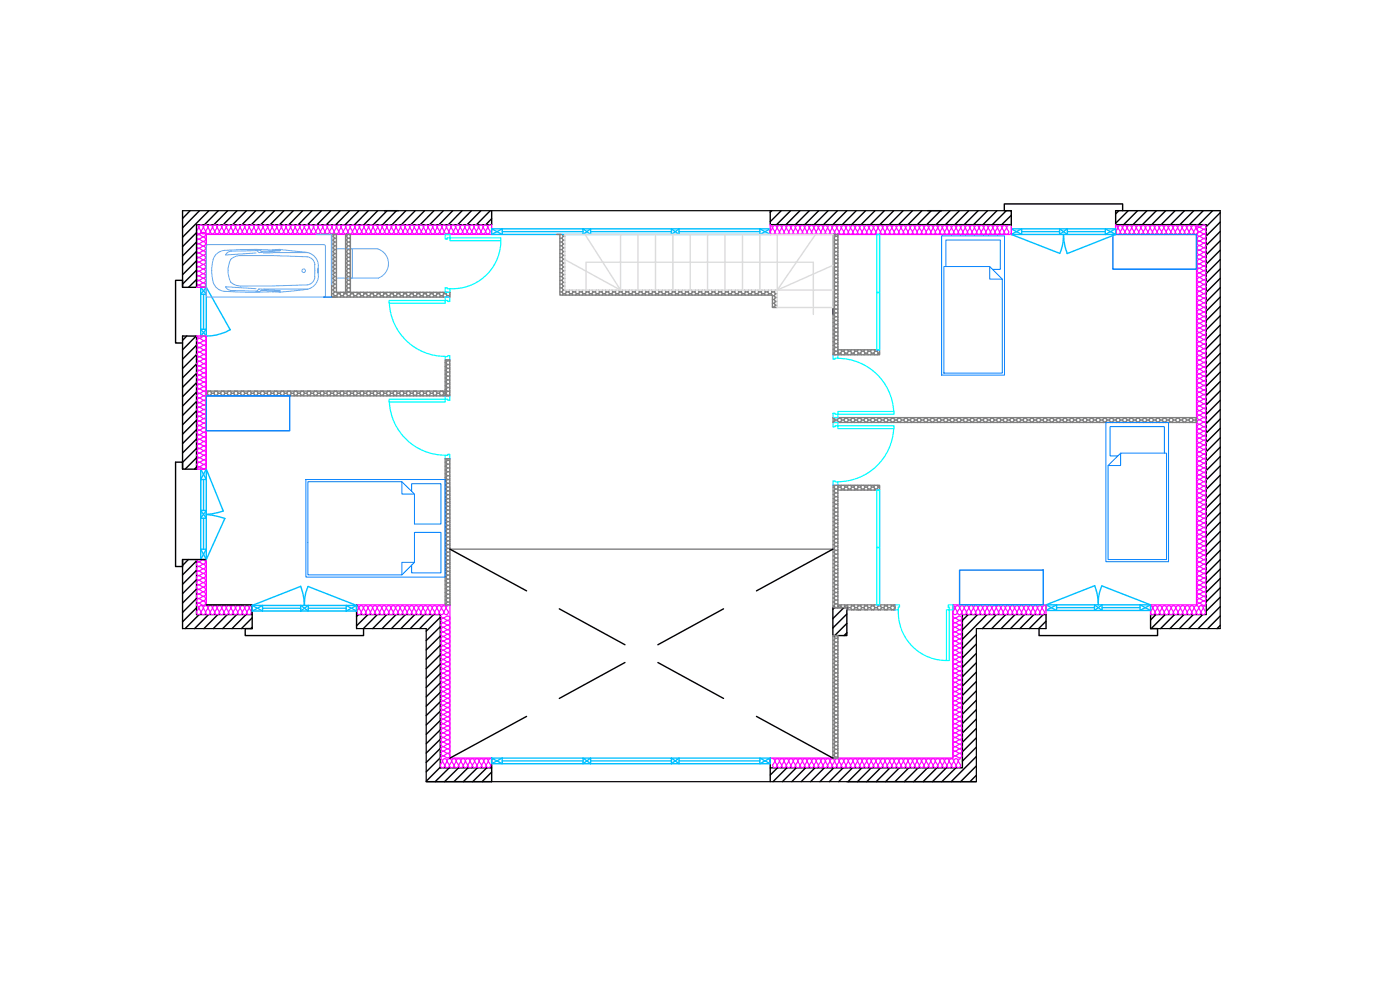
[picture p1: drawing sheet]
<svg xmlns="http://www.w3.org/2000/svg" width="297mm" height="210mm" viewBox="0 0 297 210" stroke-linecap="round" stroke-linejoin="round" font-family="sans-serif">
<g fill="none" stroke="#000" stroke-width=".3">
<path d="M38.7 44.7v16.2M40.3 44.7l-1.6 1.6M41.7 47.7v13.2h-3M41.7 49.3l-3 3M41.7 51.3l-3 3M41.7 53.3l-3 3M41.7 55.3l-3 3M41.7 57.3l-3 3M41.7 59.3l-1.7 1.6M42.3 44.7l-3.6 3.6M44.3 44.7l-5.6 5.6M46.3 44.7l-2.9 3"/>
<path d="M48.3 44.7l-2.9 3M50.3 44.7l-2.9 3M52.3 44.7l-2.9 3M54.3 44.7l-3 3M56.3 44.7l-3 3M58.2 44.7l-2.9 3M60.2 44.7l-2.9 3M62.2 44.7l-2.9 3M64.2 44.7l-2.9 3M66.2 44.7l-2.9 3M68.2 44.7l-2.9 3M70.2 44.7l-2.9 3"/>
<path d="M72.2 44.7l-3 3M74.2 44.7l-3 3M76.2 44.7l-3 3M78.1 44.7l-2.9 3M80.1 44.7l-2.9 3M81.6 44.7h2.9M82.1 44.7l-2.9 3M84.1 44.7l-2.9 3M86.1 44.7l-2.9 3M88.1 44.7l-2.9 3M90.1 44.7l-2.9 3M92.1 44.7l-3 3"/>
<path d="M94.1 44.7l-3 3M96 44.7l-2.9 3M98 44.7l-2.9 3M100 44.7l-2.9 3M102 44.7l-2.9 3M104 44.7l-2.9 3M104.3 46.4l-1.2 1.3M104.3 44.7v3M163.4 44.7v3h51.1M163.7 44.7l-.3 .3M165.7 44.7l-2.3 2.3M167.7 44.7l-2.9 3"/>
<path d="M169.7 44.7l-3 3M171.7 44.7l-3 3M173.7 44.7l-3 3M175.7 44.7l-3 3M176.7 49.7v17M177.7 44.7l-3 3M179.7 44.7l-3 3M181.6 44.7l-2.9 3M183.6 44.7l-2.9 3M185.6 44.7l-2.9 3M187.6 44.7l-2.9 3M189.6 44.7l-3 3"/>
<path d="M191.6 44.7l-3 3M193.6 44.7l-3 3M195.6 44.7l-3 3M196.8 44.7h3M197.6 44.7l-3 3M199.6 44.7l-3 3M201.5 44.7l-2.9 3M203.5 44.7l-2.9 3M205.5 44.7l-2.9 3M207.5 44.7l-3 3M209.5 44.7l-3 3M211.5 44.7l-3 3"/>
<path d="M213.5 44.7l-3 3M214.5 45.7l-2 2M237.4 44.7l-.7 .7M238.2 44.7v-1.4h-25.1v1.4h1.4v3.1M239.3 44.7l-2.6 2.7M241.3 44.7l-2.9 3M243.3 44.7l-2.9 3M245.3 44.7l-2.9 3M247.3 44.7l-3 3M249.3 44.7l-3 3M251.3 44.7l-3 3M253.3 44.7l-3 3"/>
<path d="M255.3 44.7l-3 3M257.3 44.7l-3 3M258.9 44.7h-22.2v3h19.2M258.9 45.1l-3 3M258.9 47.1l-3 3M258.9 49.1l-3 3M258.9 51.1l-3 2.9M258.9 53.1l-3 2.9M258.9 55.1l-3 2.9M258.9 57.1l-3 2.9M258.9 59l-3 3M38.7 60.9v-1.4h-1.5v13.3h1.5"/>
<path d="M39.6 71.3l-.9 .9M41.6 71.3l-2.9 2.9M41.7 76.3h.1M41.7 73.2l-3 3M41.7 75.2l-3 3M41.7 77.2l-3 3M41.7 79.2l-3 3M258.9 61l-3 3M258.9 63l-3 3M258.9 65l-3 3M258.9 67l-3 3M258.9 69l-3 3"/>
<path d="M258.9 71l-3 2.9M258.9 73l-3 2.9M258.9 75l-3 2.9M258.9 76.9l-3 3M258.9 78.9l-3 3M38.7 99.5v-28.2h3v28.2h-3v-1.5h-1.5v22.2h1.5v-1.5M41.7 81.2l-3 2.9M41.7 83.2l-3 2.9M41.7 85.2l-3 2.9M41.7 87.2l-3 2.9M41.7 89.1l-3 3M41.7 91.1l-3 3"/>
<path d="M41.7 93.1l-3 3M41.7 95.1l-3 3M41.7 97.1l-2.4 2.4M41.7 99.1l-.4 .4M258.9 80.9l-3 3M258.9 82.9l-3 3M258.9 84.9l-3 3M258.9 86.9l-3 3M258.9 88.9l-3 3M258.9 90.9l-3 2.9M258.9 92.9l-3 2.9M258.9 94.9l-3 2.9"/>
<path d="M258.9 96.8l-3 3M258.9 98.8l-3 3M38.7 118.7h5.1M38.7 118.7v14.6M40 118.7l-1.3 1.3M41.7 119l-3 2.9M41.7 118.7v11.7M95.5 116.5l16.2 8.8M176.7 116.5l-16.2 8.8M258.9 100.8l-3 3M258.9 102.8l-3 3M258.9 104.8l-3 3"/>
<path d="M258.9 106.8l-3 3M258.9 108.8l-3 2.9M258.9 110.8l-3 2.9M258.9 112.8l-3 2.9M258.9 114.8l-3 2.9M258.9 116.7l-3 3M258.9 118.7l-3 3M41.7 121l-3 2.9M41.7 123l-3 2.9M41.7 125l-3 2.9M41.7 126.9l-3 3M41.7 128.9l-3 3"/>
<path d="M42.2 130.4l-2.9 2.9M43.8 128.3h9.7v5h-1.5v1.5h25.1v-1.5M44.2 130.4l-2.9 2.9M46.2 130.4l-2.9 2.9M48.2 130.4l-3 2.9M50.2 130.4l-3 2.9M52.2 130.4l-3 2.9M53.5 131.1l-2.3 2.2M53.5 133l-.3 .3M75.6 128.3v5M76.1 130.4l-.5 .4M78.1 130.4l-2.5 2.3"/>
<path d="M80 130.4l-2.9 2.9M82 130.4l-2.9 2.9M84 130.4l-2.9 2.9M86 130.4l-2.9 2.9M88 130.4l-3 2.9M90 130.4l-3 2.9M92 130.4l-3 2.9M93.4 131l-3 2.9M93.4 133l-3 2.9M93.4 134.9l-3 3M93.4 136.9l-3 3M93.4 138.9l-3 2.9"/>
<path d="M118.7 129.1l13.9 7.7M153.5 129.1l-13.9 7.7M176.7 128.9h3v5.9h-3zM177 128.9l-.3 .3M179 128.9l-2.3 2.3M179.7 130.2l-3 3M179.7 132.2l-2.6 2.6M179.7 134.2l-.6 .6M204.2 130.4v32.5h-40.8M205.4 130.4l-1.2 1.2M207.1 134.6l-2.9 3M207.1 136.6l-2.9 3"/>
<path d="M207.1 138.6l-2.9 3M207.4 130.4l-3.2 3.2M209.4 130.4l-5.2 5.2M211.4 130.4l-3 2.9M213.4 130.4l-3 2.9M215.3 130.4l-2.9 2.9M217.3 130.4l-2.9 2.9M219.3 130.4l-2.9 2.9M221.3 130.4l-3 2.9M221.9 131.8l-1.6 1.5M221.9 130.4v2.9M244.1 130.4v2.9h1.5v1.5h-25.2v-1.5"/>
<path d="M245.2 130.4l-1.1 1.1M247.2 130.4l-3 2.9M249.2 130.4l-3 2.9M251.2 130.4l-3 2.9M253.1 130.4l-2.9 2.9M255.1 130.4l-2.9 2.9M258.9 120.7l-3 2.9M258.9 122.7l-3 2.9M258.9 124.7l-3 2.9M258.9 126.7l-3 2.9M258.9 128.7l-4.7 4.6M258.9 130.7l-2.7 2.6"/>
<path d="M258.9 132.7l-.7 .6M93.4 140.9l-3 2.9M93.4 142.9l-3 2.9M93.4 144.9l-3 2.9M93.4 146.9l-3 2.9M93.4 148.9l-3 2.9M93.4 150.9l-3 2.9M93.4 152.9l-3 2.9M93.4 154.8l-3 3M93.4 156.8l-3 3M93.4 158.8l-3 2.9M111.7 152l-16.2 8.8"/>
<path d="M132.6 140.5l-13.9 7.7M139.6 140.5l13.9 7.7M160.5 152l16.2 8.8M207.1 140.6l-2.9 2.9M207.1 142.6l-2.9 2.9M207.1 144.6l-2.9 2.9M207.1 146.5l-2.9 3M207.1 148.5l-2.9 3M207.1 150.5l-2.9 3M207.1 152.5l-2.9 3M207.1 154.5l-2.9 3M207.1 156.5l-2.9 3"/>
<path d="M207.1 158.5l-2.9 2.9M93.4 160.8l-3 2.9M93.4 162.8l-3 2.9M93.4 162.9h10.9M95.3 162.9l-3 2.9M97.3 162.9l-3 2.9M99.3 162.9l-3 2.9M101.3 162.9l-3 2.9M103.2 162.9l-2.9 2.9M104.3 160.8v5h-13.9M104.3 163.8l-2 2M104.3 165.8h.1"/>
<path d="M163.4 160.8v5M164.9 162.9l-1.5 1.5M166.9 162.9l-2.9 2.9M168.9 162.9l-2.9 2.9M170.9 162.9l-2.9 2.9M172.9 162.9l-2.9 2.9M174.9 162.9l-2.9 2.9M176.9 162.9l-3 2.9M178.9 162.9l-3 2.9M179.7 165.8h27.4M180.8 162.9l-2.9 2.9M182.8 162.9l-2.9 2.9"/>
<path d="M184.8 162.9l-2.9 2.9M186.8 162.9l-2.9 2.9M188.8 162.9l-2.9 2.9M190.8 162.9l-2.9 2.9M192.8 162.9l-2.9 2.9M194.8 162.9l-3 2.9M196.8 162.9l-3 2.9M198.7 162.9l-2.9 2.9M200.7 162.9l-2.9 2.9M202.8 162.9l-3 2.9M207.1 160.5l-5.3 5.3M207.1 162.5l-3.3 3.3"/>
<path d="M207.1 164.5l-1.3 1.3"/>
</g>
<path d="M38.7 44.7h175.8M41.7 47.7h62.6M255.9 47.7v82.7h-11.8M258.9 44.7v88.6h-14.8M38.7 133.3h14.8M41.7 130.4h11.8M75.6 133.3h14.8v32.5h116.7v-32.5h14.8M75.6 130.4h17.8v32.5M204.2 130.4h17.7" fill="none" stroke="#000" stroke-width=".25"/>
<g fill="none" stroke="#f0f" stroke-width=".25">
<path d="M41.7 49.3a.47 .47 0 0 0 .6 .4M41.7 47.7h.1a.47 .47 0 0 1 .3 .6M42.2 48.3l-.5 .7a.47 .47 0 0 0 .5 .6 .47 .47 0 0 0 .4-.6M42.3 47.9l.4-.2 .4 .4v.2l-.5 .7-.4-.7zM42.3 59.5a.47 .47 0 0 0-.6 .5 .47 .47 0 0 0 .6 .4M42.3 58.6a.47 .47 0 0 0-.6 .4 .47 .47 0 0 0 .6 .4M42.3 57.6a.47 .47 0 0 0-.6 .4 .47 .47 0 0 0 .6 .5M42.3 56.6a.47 .47 0 0 0-.6 .5 .47 .47 0 0 0 .6 .4M42.3 55.6a.47 .47 0 0 0-.6 .5 .47 .47 0 0 0 .6 .4M42.3 54.7a.47 .47 0 0 0-.6 .4 .47 .47 0 0 0 .6 .5M42.3 53.7a.47 .47 0 0 0-.6 .4 .47 .47 0 0 0 .6 .5M42.3 52.7a.47 .47 0 0 0-.6 .5 .47 .47 0 0 0 .6 .4"/>
<path d="M42.3 51.7a.47 .47 0 0 0-.6 .5 .47 .47 0 0 0 .6 .4M42.3 50.8a.47 .47 0 0 0-.6 .4 .47 .47 0 0 0 .6 .5M42.3 49.8a.47 .47 0 0 0-.6 .4 .47 .47 0 0 0 .6 .5M42.3 58.5l.7-.4a.47 .47 0 0 1 .6 .4 .47 .47 0 0 1-.6 .5l-.7-.5M42.3 57.5l.7-.4a.47 .47 0 0 1 .6 .5 .47 .47 0 0 1-.6 .4zM42.3 55.6l.7-.4a.47 .47 0 0 1 .6 .4 .47 .47 0 0 1-.6 .5l-.7-.5M42.3 53.6l.7-.4a.47 .47 0 0 1 .6 .5 .47 .47 0 0 1-.6 .4M42.3 52.7l.7-.5a.47 .47 0 0 1 .6 .5 .47 .47 0 0 1-.6 .4l-.7-.4M42.3 50.7l.7-.4a.47 .47 0 0 1 .6 .4 .47 .47 0 0 1-.6 .5M42.3 49.7l.7-.4a.47 .47 0 0 1 .6 .5 .47 .47 0 0 1-.6 .4zM42.3 59.5l.7 .5M42.3 56.6l.7 .5"/>
<path d="M42.3 53.7l.7 .5-.7 .4M42.3 50.7l.7 .6-.7 .4M43 59l-.7 .5M43 56.1l-.7 .4M43 59.1a.47 .47 0 0 1 .6 .4 .47 .47 0 0 1-.6 .5M43 56.1a.47 .47 0 0 1 .6 .5 .47 .47 0 0 1-.6 .4M43 54.2a.47 .47 0 0 1 .6 .4 .47 .47 0 0 1-.6 .5l-.7-.5M43 51.3a.47 .47 0 0 1 .6 .4 .47 .47 0 0 1-.6 .5l-.7-.5M43.8 49.7h60.5M44.1 48.3a.47 .47 0 0 0-.5-.6 .47 .47 0 0 0-.4 .6l.4 .7a.47 .47 0 0 1-.5 .6 .47 .47 0 0 1-.4-.6M44.1 48.3l.5 .7a.47 .47 0 0 1-.5 .6 .47 .47 0 0 1-.4-.6zM44.2 48.3a.47 .47 0 0 1 .4-.6 .47 .47 0 0 1 .5 .6l-.5 .7"/>
<path d="M45.5 49a.47 .47 0 0 1-.4 .6 .47 .47 0 0 1-.5-.6M46.1 48.3l.4 .7a.47 .47 0 0 1-.5 .6 .47 .47 0 0 1-.4-.6l.4-.7a.47 .47 0 0 0-.4-.6 .47 .47 0 0 0-.5 .6l.4 .7M47 48.3a.47 .47 0 0 0-.4-.6 .47 .47 0 0 0-.5 .6M47.1 48.3l.4 .7a.47 .47 0 0 1-.5 .6 .47 .47 0 0 1-.4-.6zM47.1 48.3a.47 .47 0 0 1 .4-.6 .47 .47 0 0 1 .5 .6l-.5 .7M48.4 49a.47 .47 0 0 1-.4 .6 .47 .47 0 0 1-.4-.6M49 48.3l.4 .7a.47 .47 0 0 1-.4 .6 .47 .47 0 0 1-.5-.6l.5-.7a.47 .47 0 0 0-.5-.6 .47 .47 0 0 0-.4 .6l.4 .7M49.9 48.3a.47 .47 0 0 0-.4-.6 .47 .47 0 0 0-.5 .6M49.9 48.3l-.4 .7a.47 .47 0 0 0 .4 .6 .47 .47 0 0 0 .5-.6M50.1 47.9l.4-.2 .4 .4v.2l-.5 .7-.4-.7zM51.9 48.3l.4 .7a.47 .47 0 0 1-.4 .6 .47 .47 0 0 1-.5-.6l.5-.7a.47 .47 0 0 0-.5-.6 .47 .47 0 0 0-.4 .6l.4 .7a.47 .47 0 0 1-.5 .6 .47 .47 0 0 1-.4-.6M52.8 48.3a.47 .47 0 0 0-.4-.6 .47 .47 0 0 0-.4 .6"/>
<path d="M52.9 48.3l-.5 .7a.47 .47 0 0 0 .5 .6 .47 .47 0 0 0 .4-.6M53 47.9l.4-.2 .4 .4v.2l-.5 .7-.4-.7zM54.8 48.3a.47 .47 0 0 0-.5-.6 .47 .47 0 0 0-.4 .6l.4 .7a.47 .47 0 0 1-.5 .6 .47 .47 0 0 1-.4-.6M54.9 48.3l.4 .7a.47 .47 0 0 1-.5 .6 .47 .47 0 0 1-.4-.6zM55.8 48.3a.47 .47 0 0 0-.5-.6 .47 .47 0 0 0-.4 .6M55.8 48.3l-.5 .7a.47 .47 0 0 0 .5 .6 .47 .47 0 0 0 .4-.6M55.9 47.9l.5-.2 .3 .4 .1 .2-.5 .7-.4-.7zM57.7 48.3a.47 .47 0 0 0-.4-.6 .47 .47 0 0 0-.5 .6l.4 .7a.47 .47 0 0 1-.4 .6 .47 .47 0 0 1-.5-.6M57.8 48.3l.4 .7a.47 .47 0 0 1-.5 .6 .47 .47 0 0 1-.4-.6zM57.8 48.3a.47 .47 0 0 1 .4-.6 .47 .47 0 0 1 .5 .6l-.5 .7M59.2 49a.47 .47 0 0 1-.5 .6 .47 .47 0 0 1-.4-.6M59.7 48.3l.4 .7a.47 .47 0 0 1-.4 .6 .47 .47 0 0 1-.5-.6l.5-.7a.47 .47 0 0 0-.5-.6 .47 .47 0 0 0-.4 .6l.4 .7"/>
<path d="M60.6 48.3a.47 .47 0 0 0-.4-.6 .47 .47 0 0 0-.5 .6M60.7 48.3l.4 .7a.47 .47 0 0 1-.4 .6 .47 .47 0 0 1-.5-.6zM60.7 48.3a.47 .47 0 0 1 .5-.6 .47 .47 0 0 1 .4 .6l-.4 .7M62.1 49a.47 .47 0 0 1-.5 .6 .47 .47 0 0 1-.4-.6M62.6 48.3l.5 .7a.47 .47 0 0 1-.5 .6 .47 .47 0 0 1-.5-.6l.5-.7a.47 .47 0 0 0-.5-.6 .47 .47 0 0 0-.4 .6l.4 .7M63.6 48.3a.47 .47 0 0 0-.5-.6 .47 .47 0 0 0-.4 .6M63.6 48.3l-.5 .7a.47 .47 0 0 0 .5 .6 .47 .47 0 0 0 .4-.6M63.7 47.9l.5-.2 .3 .4 .1 .2-.6 .7-.4-.7zM65.6 48.3l.4 .7a.47 .47 0 0 1-.5 .6 .47 .47 0 0 1-.4-.6l.4-.7a.47 .47 0 0 0-.4-.6 .47 .47 0 0 0-.5 .6l.4 .7a.47 .47 0 0 1-.4 .6 .47 .47 0 0 1-.5-.6M66.5 48.3a.47 .47 0 0 0-.5-.6 .47 .47 0 0 0-.4 .6M66.5 48.3l-.4 .7a.47 .47 0 0 0 .4 .6 .47 .47 0 0 0 .4-.6M66.6 47.9l.5-.2 .4 .4v.2l-.5 .7-.4-.7z"/>
<path d="M68.4 48.3a.47 .47 0 0 0-.4-.6 .47 .47 0 0 0-.5 .6l.4 .7a.47 .47 0 0 1-.4 .6 .47 .47 0 0 1-.5-.6M68.5 48.3l.4 .7a.47 .47 0 0 1-.5 .6 .47 .47 0 0 1-.4-.6zM68.5 48.3a.47 .47 0 0 1 .5-.6 .47 .47 0 0 1 .4 .6l-.4 .7a.47 .47 0 0 0 .4 .6 .47 .47 0 0 0 .5-.6M69.5 47.9l.5-.2 .4 .4v.2l-.5 .7-.4-.7zM71.3 48.3a.47 .47 0 0 0-.4-.6 .47 .47 0 0 0-.5 .6l.4 .7a.47 .47 0 0 1-.4 .6 .47 .47 0 0 1-.5-.6M71.4 48.3l.4 .7a.47 .47 0 0 1-.4 .6 .47 .47 0 0 1-.5-.6zM71.4 48.3a.47 .47 0 0 1 .5-.6 .47 .47 0 0 1 .4 .6l-.4 .7M72.8 49a.47 .47 0 0 1-.5 .6 .47 .47 0 0 1-.4-.6M73.4 48.3l.4 .7a.47 .47 0 0 1-.5 .6 .47 .47 0 0 1-.5-.6l.5-.7a.47 .47 0 0 0-.5-.6 .47 .47 0 0 0-.4 .6l.4 .7M74.3 48.3a.47 .47 0 0 0-.5-.6 .47 .47 0 0 0-.4 .6M74.3 48.3l-.5 .7a.47 .47 0 0 0 .5 .6 .47 .47 0 0 0 .4-.6l-.4-.7a.47 .47 0 0 1 .5-.6 .47 .47 0 0 1 .4 .6l-.4 .7M76.3 48.3l.4 .7a.47 .47 0 0 1-.5 .6 .47 .47 0 0 1-.4-.6l.4-.7a.47 .47 0 0 0-.4-.6 .47 .47 0 0 0-.5 .6l.4 .7a.47 .47 0 0 1-.4 .6 .47 .47 0 0 1-.5-.6"/>
<path d="M76.3 48.3a.47 .47 0 0 1 .4-.6 .47 .47 0 0 1 .5 .6l-.5 .7a.47 .47 0 0 0 .5 .6 .47 .47 0 0 0 .5-.6M78.1 48.3l-.4 .7-.4-.7a.47 .47 0 0 1 .4-.6 .47 .47 0 0 1 .5 .6M80.2 48.3l.4 .7 .4-.7a.47 .47 0 0 0-.4-.6 .47 .47 0 0 0-.4 .6M80.6 49a.47 .47 0 0 1-.5 .6 .47 .47 0 0 1-.4-.6l.4-.7a.46 .46 0 0 0-.5-.6 .46 .46 0 0 0-.4 .6l.4 .7a.47 .47 0 0 1-.5 .6 .47 .47 0 0 1-.4-.6l.4-.7a.47 .47 0 0 0-.4-.6 .47 .47 0 0 0-.5 .6l.4 .7a.47 .47 0 0 1-.4 .6 .47 .47 0 0 1-.5-.6M82 48.3a.46 .46 0 0 0-.4-.6 .46 .46 0 0 0-.5 .6l.5 .7a.47 .47 0 0 1-.5 .6 .47 .47 0 0 1-.4-.6M82 48.3l-.4 .7a.47 .47 0 0 0 .5 .6 .47 .47 0 0 0 .4-.6l-.4-.7a.47 .47 0 0 1 .4-.6 .47 .47 0 0 1 .5 .6l-.4 .7a.47 .47 0 0 0 .4 .6 .47 .47 0 0 0 .5-.6M84 48.3l.5 .7a.47 .47 0 0 1-.5 .6 .47 .47 0 0 1-.4-.6l.4-.7a.47 .47 0 0 0-.5-.6 .47 .47 0 0 0-.4 .6l.4 .7M84.9 48.3a.47 .47 0 0 0-.4-.6 .47 .47 0 0 0-.5 .6M85 48.3l-.5 .7a.47 .47 0 0 0 .5 .6 .47 .47 0 0 0 .4-.6l-.4-.7a.47 .47 0 0 1 .5-.6 .47 .47 0 0 1 .4 .6l-.4 .7M86.4 49a.47 .47 0 0 1-.4 .6 .47 .47 0 0 1-.5-.6M86.9 48.3a.47 .47 0 0 0-.5-.6 .47 .47 0 0 0-.4 .6l.4 .7M86.9 48.3l.5 .7a.47 .47 0 0 1-.5 .6 .47 .47 0 0 1-.4-.6z"/>
<path d="M87 48.3a.47 .47 0 0 1 .4-.6 .47 .47 0 0 1 .5 .6l-.4 .7a.47 .47 0 0 0 .4 .6 .47 .47 0 0 0 .5-.6M88 47.9l.5-.2 .3 .4 .1 .2-.5 .7-.5-.7zM89.8 48.3a.47 .47 0 0 0-.4-.6 .47 .47 0 0 0-.5 .6l.4 .7a.47 .47 0 0 1-.4 .6 .47 .47 0 0 1-.5-.6M89.9 48.3l.4 .7a.47 .47 0 0 1-.4 .6 .47 .47 0 0 1-.5-.6zM89.9 48.3a.47 .47 0 0 1 .4-.6 .47 .47 0 0 1 .5 .6l-.4 .7a.47 .47 0 0 0 .4 .6 .47 .47 0 0 0 .5-.6M90.9 47.9l.5-.2 .4 .4v.2l-.5 .7-.4-.7zM91.8 48.3l.5 .7a.47 .47 0 0 1-.5 .6 .47 .47 0 0 1-.4-.6M92.7 48.3a.47 .47 0 0 0-.4-.6 .47 .47 0 0 0-.5 .6M92.7 48.3l-.4 .7a.47 .47 0 0 0 .5 .6 .47 .47 0 0 0 .4-.6l-.4-.7a.47 .47 0 0 1 .5-.6 .47 .47 0 0 1 .4 .6l-.4 .7a.47 .47 0 0 0 .5 .6 .47 .47 0 0 0 .4-.6M93.8 47.9l.5-.2 .4 .4v.2l-.5 .7-.4-.7zM94.7 48.3l.5 .7a.47 .47 0 0 1-.5 .6 .47 .47 0 0 1-.4-.6M95.6 48.3a.47 .47 0 0 0-.4-.6 .47 .47 0 0 0-.4 .6"/>
<path d="M95.7 48.3l-.4 .7a.47 .47 0 0 0 .4 .6 .47 .47 0 0 0 .5-.6l-.5-.7a.47 .47 0 0 1 .5-.6 .47 .47 0 0 1 .4 .6l-.4 .7M97.1 49a.47 .47 0 0 1-.4 .6 .47 .47 0 0 1-.5-.6M97.6 48.3a.47 .47 0 0 0-.5-.6 .47 .47 0 0 0-.4 .6l.4 .7M97.7 48.3l.4 .7a.47 .47 0 0 1-.4 .6 .47 .47 0 0 1-.5-.6zM98.6 48.3a.47 .47 0 0 0-.5-.6 .47 .47 0 0 0-.4 .6M98.6 48.3l-.4 .7a.47 .47 0 0 0 .4 .6 .47 .47 0 0 0 .5-.6l-.5-.7a.47 .47 0 0 1 .5-.6 .47 .47 0 0 1 .4 .6l-.4 .7M100.1 49a.47 .47 0 0 1-.5 .6 .47 .47 0 0 1-.4-.6M100.5 48.3a.47 .47 0 0 0-.4-.6 .47 .47 0 0 0-.5 .6l.5 .7M100.6 48.3l.4 .7a.47 .47 0 0 1-.4 .6 .47 .47 0 0 1-.5-.6zM100.6 48.3a.47 .47 0 0 1 .4-.6 .47 .47 0 0 1 .5 .6l-.4 .7a.47 .47 0 0 0 .4 .6 .47 .47 0 0 0 .5-.6M101.6 47.9l.5-.2 .4 .4v.2l-.5 .7-.4-.7zM102.5 48.3l.5 .7a.47 .47 0 0 1-.5 .6 .47 .47 0 0 1-.4-.6"/>
<path d="M103.4 48.3a.47 .47 0 0 0-.4-.6 .47 .47 0 0 0-.5 .6M103.5 48.3l.4 .7a.47 .47 0 0 1-.4 .6 .47 .47 0 0 1-.5-.6zM104 47.7a.47 .47 0 0 0-.5 .6M163.4 47.8h.1a.47 .47 0 0 1 .3 .6M163.9 48.4l-.4 .7a.47 .47 0 0 0 .4 .6 .47 .47 0 0 0 .5-.6l-.5-.7a.47 .47 0 0 1 .5-.6 .47 .47 0 0 1 .4 .6l-.4 .7a.49 .49 0 0 0 .6 .6l.3-.3v-.3M164.9 48.1l.5-.3 .4 .4v.2l-.5 .7-.4-.7zM165.9 48.4l.4 .7a.47 .47 0 0 1-.4 .6 .47 .47 0 0 1-.5-.6M166.8 48.4a.47 .47 0 0 0-.5-.6 .47 .47 0 0 0-.4 .6M166.8 48.4l-.4 .7a.47 .47 0 0 0 .4 .6 .47 .47 0 0 0 .5-.6l-.5-.7a.47 .47 0 0 1 .5-.6 .47 .47 0 0 1 .4 .6l-.4 .7a.49 .49 0 0 0 .6 .6l.4-.3v-.3M168.7 48.4a.47 .47 0 0 0-.4-.6 .47 .47 0 0 0-.5 .6l.5 .7M168.8 48.4l.4 .7a.47 .47 0 0 1-.4 .6 .47 .47 0 0 1-.5-.6zM169.7 48.4a.47 .47 0 0 0-.5-.6 .47 .47 0 0 0-.4 .6"/>
<path d="M169.7 48.4l-.4 .7a.47 .47 0 0 0 .4 .6 .47 .47 0 0 0 .5-.6l-.5-.7a.47 .47 0 0 1 .5-.6 .47 .47 0 0 1 .5 .6l-.4 .7M171.2 49.1a.47 .47 0 0 1-.5 .6 .47 .47 0 0 1-.4-.6M171.6 48.4a.47 .47 0 0 0-.4-.6 .47 .47 0 0 0-.5 .6l.5 .7M171.7 48.4l.4 .7a.47 .47 0 0 1-.4 .6 .47 .47 0 0 1-.5-.6zM171.7 48.4a.47 .47 0 0 1 .5-.6 .47 .47 0 0 1 .4 .6l-.4 .7a.49 .49 0 0 0 .6 .6l.3-.3v-.3M172.7 48.1l.5-.3 .4 .4v.2l-.5 .7-.4-.7zM174.6 48.4a.47 .47 0 0 0-.5-.6 .47 .47 0 0 0-.5 .6l.5 .7a.47 .47 0 0 1-.5 .6 .47 .47 0 0 1-.4-.6M174.6 48.4l.5 .7a.47 .47 0 0 1-.5 .6 .47 .47 0 0 1-.4-.6zM174.6 48.4a.47 .47 0 0 1 .5-.6 .47 .47 0 0 1 .4 .6l-.4 .7a.49 .49 0 0 0 .6 .6l.3-.3v-.3M175.7 48.1l.4-.3 .4 .4v.2l-.4 .7-.5-.7zM176.6 48.4l.4 .7a.47 .47 0 0 1-.4 .6 .47 .47 0 0 1-.5-.6M177.5 48.4a.47 .47 0 0 0-.5-.6 .47 .47 0 0 0-.4 .6"/>
<path d="M177.5 48.4l-.4 .7a.47 .47 0 0 0 .4 .6 .47 .47 0 0 0 .5-.6l-.5-.7a.47 .47 0 0 1 .5-.6 .47 .47 0 0 1 .4 .6l-.4 .7a.49 .49 0 0 0 .6 .6l.4-.3v-.3M178.6 48.1l.4-.3 .4 .4v.2l-.4 .7-.5-.7zM179.5 48.4l.4 .7a.47 .47 0 0 1-.4 .6 .47 .47 0 0 1-.5-.6M180.4 48.4a.47 .47 0 0 0-.4-.6 .47 .47 0 0 0-.5 .6M180.4 48.4l-.4 .7a.47 .47 0 0 0 .5 .6 .47 .47 0 0 0 .4-.6l-.4-.7a.47 .47 0 0 1 .4-.6 .47 .47 0 0 1 .5 .6l-.4 .7M181.9 49.1a.47 .47 0 0 1-.5 .6 .47 .47 0 0 1-.4-.6M182.3 48.4a.47 .47 0 0 0-.4-.6 .47 .47 0 0 0-.4 .6l.4 .7M182.4 48.4l.5 .7a.47 .47 0 0 1-.5 .6 .47 .47 0 0 1-.4-.6zM183.3 48.4a.47 .47 0 0 0-.4-.6 .47 .47 0 0 0-.5 .6M183.3 48.4l-.4 .7a.47 .47 0 0 0 .5 .6 .47 .47 0 0 0 .4-.6l-.4-.7a.47 .47 0 0 1 .4-.6 .47 .47 0 0 1 .5 .6l-.4 .7M184.8 49.1a.47 .47 0 0 1-.4 .6 .47 .47 0 0 1-.5-.6M185.3 48.4a.47 .47 0 0 0-.5-.6 .47 .47 0 0 0-.4 .6l.4 .7"/>
<path d="M185.3 48.4l.5 .7a.47 .47 0 0 1-.5 .6 .47 .47 0 0 1-.4-.6zM185.3 48.4a.47 .47 0 0 1 .5-.6 .47 .47 0 0 1 .4 .6l-.4 .7a.49 .49 0 0 0 .6 .6l.3-.3v-.3M186.4 48.1l.4-.3 .4 .4v.2l-.4 .7-.5-.7zM187.3 48.4l.4 .7a.47 .47 0 0 1-.4 .6 .47 .47 0 0 1-.5-.6M188.2 48.4a.47 .47 0 0 0-.5-.6 .47 .47 0 0 0-.4 .6M188.2 48.4l.5 .7a.48 .48 0 0 1-.4 .6 .48 .48 0 0 1-.5-.6zM188.3 48.4a.47 .47 0 0 1 .4-.6 .47 .47 0 0 1 .5 .6l-.5 .7M189.3 48.1l.5-.3 .3 .4 .1 .2-.5 .7-.5-.7zM189.7 49.1a.47 .47 0 0 1-.5 .6 .47 .47 0 0 1-.4-.6M190.2 48.4l.5 .7M190.6 49.1a.47 .47 0 0 1-.4 .6 .47 .47 0 0 1-.5-.6M191.1 48.4a.47 .47 0 0 0-.4-.6 .47 .47 0 0 0-.5 .6"/>
<path d="M191.1 48.4l-.4 .7M191.2 48.1l.5-.3a.47 .47 0 0 1 .4 .6l-.5 .7-.4-.7zM191.6 49.1a.47 .47 0 0 1-.4 .6 .47 .47 0 0 1-.5-.6M192.2 48.1l.5-.3 .4 .4v.2l-.5 .7-.4-.7zM192.6 49.1a.47 .47 0 0 1-.5 .6 .47 .47 0 0 1-.4-.6M193.1 48.4l.5 .7M193.6 49.1a.47 .47 0 0 1-.5 .6 .47 .47 0 0 1-.4-.6M194 48.4a.47 .47 0 0 0-.4-.6 .47 .47 0 0 0-.5 .6M194 48.4l-.4 .7M194.2 48.1l.4-.3a.47 .47 0 0 1 .4 .6l-.4 .7-.5-.7zM194.5 49.1a.47 .47 0 0 1-.4 .6 .47 .47 0 0 1-.5-.6M195.5 49.1a.47 .47 0 0 1-.5 .6 .47 .47 0 0 1-.4-.6"/>
<path d="M195.5 49.1l.5-.7 .5 .7M196 48.4a.47 .47 0 0 0-.5-.6 .47 .47 0 0 0-.4 .6l.4 .7M196.1 48.4a.47 .47 0 0 1 .4-.6 .47 .47 0 0 1 .4 .6l-.4 .7M196.4 49.1a.47 .47 0 0 1-.4 .6 .47 .47 0 0 1-.5-.6M197.1 48.1l.4-.3 .4 .4v.2l-.4 .7-.5-.7zM197.4 49.1a.47 .47 0 0 1-.4 .6 .47 .47 0 0 1-.5-.6M198.4 49.1a.47 .47 0 0 1-.5 .6 .47 .47 0 0 1-.4-.6M198.9 48.4a.47 .47 0 0 0-.4-.6 .47 .47 0 0 0-.5 .6l.5 .7M199 48.4a.47 .47 0 0 1 .4-.6 .47 .47 0 0 1 .5 .6l-.5 .7-.4-.7-.5 .7M199.4 49.1a.47 .47 0 0 1-.5 .6 .47 .47 0 0 1-.4-.6M200 48.1l.5-.3a.47 .47 0 0 1 .3 .6l-.4 .7-.4-.7zM200.3 49.1a.47 .47 0 0 1-.4 .6 .47 .47 0 0 1-.5-.6"/>
<path d="M200.9 48.4l.4 .7a.47 .47 0 0 1-.4 .6 .47 .47 0 0 1-.5-.6M201.8 48.4a.47 .47 0 0 0-.4-.6 .47 .47 0 0 0-.5 .6M201.9 48.4l.4 .7a.47 .47 0 0 1-.5 .6 .47 .47 0 0 1-.4-.6zM201.9 48.4a.47 .47 0 0 1 .4-.6 .47 .47 0 0 1 .5 .6l-.5 .7M203.8 48.4l.5 .9a.47 .47 0 0 1-.5 .4 .47 .47 0 0 1-.5-.3v-.3l.5-.7a.47 .47 0 0 0-.5-.6 .47 .47 0 0 0-.4 .6l.4 .7a.47 .47 0 0 1-.5 .6 .47 .47 0 0 1-.4-.6M204.7 48.4a.47 .47 0 0 0-.4-.6 .47 .47 0 0 0-.5 .6M204.8 48.4l-.5 .7a.47 .47 0 0 0 .5 .6 .47 .47 0 0 0 .4-.6M204.9 48.1l.4-.3 .4 .4v.2l-.5 .7-.4-.7zM206.7 48.4l.5 .9a.47 .47 0 0 1-.4 .4 .47 .47 0 0 1-.5-.3l-.1-.3 .5-.7a.47 .47 0 0 0-.5-.6 .47 .47 0 0 0-.4 .6l.4 .7a.47 .47 0 0 1-.5 .6 .47 .47 0 0 1-.4-.6M207.7 48.4a.47 .47 0 0 0-.5-.6 .47 .47 0 0 0-.4 .6M207.7 48.4l-.5 .7a.47 .47 0 0 0 .5 .6 .47 .47 0 0 0 .4-.6M207.8 48.1l.5-.3 .3 .4 .1 .2-.6 .7-.4-.7z"/>
<path d="M209.6 48.4a.47 .47 0 0 0-.4-.6 .47 .47 0 0 0-.5 .6l.4 .7a.47 .47 0 0 1-.4 .6 .47 .47 0 0 1-.5-.6M209.7 48.4l.4 .7a.47 .47 0 0 1-.5 .6 .47 .47 0 0 1-.4-.6zM209.7 48.4a.47 .47 0 0 1 .4-.6 .47 .47 0 0 1 .5 .6l-.5 .7a.49 .49 0 0 0 .6 .6l.3-.3v-.3M212.5 48.4a.47 .47 0 0 0-.4-.6 .47 .47 0 0 0-.5 .6l.4 .9a.47 .47 0 0 1-.4 .4 .47 .47 0 0 1-.5-.3v-.3l.5-.7a.47 .47 0 0 0-.5-.6 .47 .47 0 0 0-.4 .6l.4 .7M212.6 48.4l.4 .7a.47 .47 0 0 1-.5 .6 .47 .47 0 0 1-.4-.6zM212.6 48.4a.47 .47 0 0 1 .5-.6 .47 .47 0 0 1 .4 .6l-.4 .7M214 49.1a.47 .47 0 0 1-.5 .6 .47 .47 0 0 1-.4-.6M214 47.8a.47 .47 0 0 0-.4 .6l.4 .7M236.7 47.8a.47 .47 0 0 1 .4 .6l-.4 .7M237.2 48.4l.4 .7a.47 .47 0 0 1-.4 .6 .47 .47 0 0 1-.5-.6M238.1 48.4a.47 .47 0 0 0-.4-.6 .47 .47 0 0 0-.5 .6M238.1 48.4l-.4 .7a.47 .47 0 0 0 .5 .6 .47 .47 0 0 0 .4-.6l-.4-.7a.47 .47 0 0 1 .4-.6 .47 .47 0 0 1 .5 .6l-.4 .7a.49 .49 0 0 0 .6 .6l.3-.3v-.3"/>
<path d="M239.2 48.1l.5-.3 .4 .4v.2l-.5 .7-.4-.7zM240.1 48.4l.5 .7a.47 .47 0 0 1-.5 .6 .47 .47 0 0 1-.4-.6M241 48.4a.47 .47 0 0 0-.4-.6 .47 .47 0 0 0-.5 .6M241 48.4l-.4 .7a.47 .47 0 0 0 .5 .6 .47 .47 0 0 0 .4-.6l-.4-.7a.47 .47 0 0 1 .4-.6 .47 .47 0 0 1 .5 .6l-.4 .7M242.5 49.1a.47 .47 0 0 1-.4 .6 .47 .47 0 0 1-.5-.6M243 48.4a.47 .47 0 0 0-.5-.6 .47 .47 0 0 0-.4 .6l.4 .7M243 48.4l.5 .7a.47 .47 0 0 1-.5 .6 .47 .47 0 0 1-.4-.6zM243 48.4a.47 .47 0 0 1 .5-.6 .47 .47 0 0 1 .4 .6l-.4 .7a.49 .49 0 0 0 .6 .6l.4-.4-.5-.9a.47 .47 0 0 1 .5-.6 .47 .47 0 0 1 .4 .6l-.4 .7M245.9 48.4a.47 .47 0 0 0-.5-.6 .47 .47 0 0 0-.4 .6l.4 .7a.47 .47 0 0 1-.4 .6 .47 .47 0 0 1-.5-.6M245.9 48.4l.5 .7a.48 .48 0 0 1-.4 .6 .48 .48 0 0 1-.5-.6zM246 48.4a.47 .47 0 0 1 .4-.6 .47 .47 0 0 1 .5 .6l-.5 .7M247 48.1l.5-.3 .3 .4 .1 .2-.5 .7-.5-.7z"/>
<path d="M247.4 49.1a.47 .47 0 0 1-.5 .6 .47 .47 0 0 1-.4-.6M247.9 48.4l.5 .7M248.3 49.1a.47 .47 0 0 1-.4 .6 .47 .47 0 0 1-.5-.6M248.8 48.4a.47 .47 0 0 0-.4-.6 .47 .47 0 0 0-.5 .6M248.8 48.4l-.4 .7M248.9 48.1l.5-.3a.47 .47 0 0 1 .4 .6l-.5 .7-.4-.7zM249.3 49.1a.47 .47 0 0 1-.4 .6 .47 .47 0 0 1-.5-.6M249.9 48.1l.5-.3 .4 .4v.2l-.5 .7-.4-.7zM250.3 49.1a.47 .47 0 0 1-.5 .6 .47 .47 0 0 1-.4-.6M250.8 48.4l.5 .7M251.3 49.1a.47 .47 0 0 1-.5 .6 .47 .47 0 0 1-.4-.6M251.7 48.4a.47 .47 0 0 0-.4-.6 .47 .47 0 0 0-.5 .6"/>
<path d="M251.7 48.4l-.4 .7M251.9 48.1l.4-.3a.47 .47 0 0 1 .4 .6l-.4 .7-.5-.7zM252.2 49.1a.47 .47 0 0 1-.4 .6 .47 .47 0 0 1-.5-.6M252.8 48.1l.5-.3a.47 .47 0 0 1 .4 .6l-.5 .7-.4-.7zM253.2 49.1a.47 .47 0 0 1-.5 .6 .47 .47 0 0 1-.4-.6M253.7 48.4l.5 .7M253.8 49.7v78.6h-9.7M254.1 53.2l.5-.1 .7 .4-.7 .5a.47 .47 0 0 1-.6-.2 .47 .47 0 0 1 .1-.6zM254.1 50.3l.5-.1 .7 .4-.7 .5a.47 .47 0 0 1-.6-.2 .47 .47 0 0 1 .1-.6zM254.1 49.1a.47 .47 0 0 1-.4 .6 .47 .47 0 0 1-.5-.6M254.2 47.8a.47 .47 0 0 0-.4 .6M254.6 59.9a.48 .48 0 0 0-.6 .4 .48 .48 0 0 0 .6 .5l.7-.4a.47 .47 0 0 1 .6 .4 .47 .47 0 0 1-.6 .5"/>
<path d="M254.6 57.9a.47 .47 0 0 0-.6 .5 .47 .47 0 0 0 .6 .4l.7-.4M254.6 55a.47 .47 0 0 0-.6 .5 .47 .47 0 0 0 .6 .4M254.6 52.1a.48 .48 0 0 0-.6 .5 .48 .48 0 0 0 .6 .4l.7-.4a.47 .47 0 0 1 .6 .4 .47 .47 0 0 1-.6 .5M254.6 49.2a.47 .47 0 0 0-.6 .4 .47 .47 0 0 0 .6 .5M254.6 59.8l.7-.4a.47 .47 0 0 1 .6 .4 .47 .47 0 0 1-.6 .5zM254.6 55l.7-.5a.47 .47 0 0 1 .6 .5 .47 .47 0 0 1-.6 .4zM254.6 52.1l.7-.5a.47 .47 0 0 1 .6 .5 .47 .47 0 0 1-.6 .4zM254.6 50.1l.7-.4a.47 .47 0 0 1 .6 .4 .47 .47 0 0 1-.6 .5M255.3 56.4l-.7-.4a.46 .46 0 0 0-.6 .5 .46 .46 0 0 0 .6 .4l.7-.4a.47 .47 0 0 1 .6 .4 .47 .47 0 0 1-.6 .5l-.7-.5a.48 .48 0 0 0-.6 .5 .48 .48 0 0 0 .6 .5l.7-.4a.47 .47 0 0 1 .6 .4 .47 .47 0 0 1-.6 .4l-.7-.4M255.3 47.7l-.8 .5a.47 .47 0 0 1-.5-.5M255.3 55.5l-.7 .4M255.3 58.4a.47 .47 0 0 1 .6 .5 .47 .47 0 0 1-.6 .4l-.7-.4a.47 .47 0 0 0-.6 .4 .47 .47 0 0 0 .6 .5"/>
<path d="M255.3 55.5a.47 .47 0 0 1 .6 .5 .47 .47 0 0 1-.6 .4M255.3 53.6a.47 .47 0 0 1 .6 .4 .47 .47 0 0 1-.6 .5l-.7-.4a.47 .47 0 0 0-.6 .4 .47 .47 0 0 0 .6 .5M255.3 50.6a.47 .47 0 0 1 .6 .5 .47 .47 0 0 1-.6 .4l-.7-.4a.47 .47 0 0 0-.6 .5 .47 .47 0 0 0 .6 .4M255.3 47.7a.47 .47 0 0 1 .6 .5 .47 .47 0 0 1-.6 .4l-.7-.4a.48 .48 0 0 0-.6 .5 .48 .48 0 0 0 .6 .4l.7-.4a.47 .47 0 0 1 .6 .4 .47 .47 0 0 1-.6 .5l-.7-.4M41.8 71.3a.47 .47 0 0 0 .6 .4M42 72.9l.5-.1 .6 .5-.7 .4a.47 .47 0 0 1-.5-.2 .47 .47 0 0 1 .1-.6zM42.3 60.5a.47 .47 0 0 0-.6 .4M42.3 60.4l.7-.4a.47 .47 0 0 1 .6 .5 .47 .47 0 0 1-.6 .4zM42.4 79.6a.48 .48 0 0 0-.6 .5 .48 .48 0 0 0 .7 .4l.6-.4a.47 .47 0 0 1 .6 .4 .47 .47 0 0 1-.6 .5M42.4 76.7a.47 .47 0 0 0-.6 .4 .47 .47 0 0 0 .6 .5M42.4 73.8a.47 .47 0 0 0-.6 .4 .47 .47 0 0 0 .6 .4M42.5 79.5l.6-.4a.47 .47 0 0 1 .6 .5 .47 .47 0 0 1-.6 .4z"/>
<path d="M42.5 77.6l.6-.4a.47 .47 0 0 1 .6 .4 .47 .47 0 0 1-.6 .5l-.7-.5a.47 .47 0 0 0-.6 .5 .47 .47 0 0 0 .6 .4l.7-.4M42.5 76.6l.6-.4a.47 .47 0 0 1 .6 .5 .47 .47 0 0 1-.6 .4zM42.5 74.7l.6-.4a.47 .47 0 0 1 .6 .4 .47 .47 0 0 1-.6 .5l-.7-.5a.47 .47 0 0 0-.6 .5 .47 .47 0 0 0 .6 .4l.7-.4M42.5 71.7l.6-.4a.47 .47 0 0 1 .6 .5 .47 .47 0 0 1-.6 .5l-.7-.5a.48 .48 0 0 0-.6 .5 .48 .48 0 0 0 .7 .4l.6-.4a.47 .47 0 0 1 .6 .5 .47 .47 0 0 1-.6 .4M43.1 79.1l-.7-.5a.47 .47 0 0 0-.6 .5 .47 .47 0 0 0 .6 .4M43.1 76.1l-.7-.4a.47 .47 0 0 0-.6 .4 .47 .47 0 0 0 .6 .5M43.1 78.2a.47 .47 0 0 1 .6 .4 .47 .47 0 0 1-.6 .4M43.1 75.2a.47 .47 0 0 1 .6 .5 .47 .47 0 0 1-.6 .4M43.1 73.3a.47 .47 0 0 1 .6 .4 .47 .47 0 0 1-.6 .5l-.6-.5M254.1 77.5l.5-.1 .7 .5-.7 .4a.47 .47 0 0 1-.6-.2 .47 .47 0 0 1 .1-.6zM254.1 74.6l.5-.1 .7 .5-.7 .4a.47 .47 0 0 1-.6-.3 .47 .47 0 0 1 .1-.5zM254.1 71.7l.5-.2 .7 .5-.7 .4a.47 .47 0 0 1-.6-.2 .47 .47 0 0 1 .1-.5z"/>
<path d="M254.1 63.9l.5-.2 .7 .5-.7 .5a.47 .47 0 0 1-.6-.3 .47 .47 0 0 1 .1-.5zM254.1 60.9l.5-.1 .7 .5-.7 .4a.47 .47 0 0 1-.6-.2 .47 .47 0 0 1 .1-.6zM254.6 78.4a.47 .47 0 0 0-.6 .4 .47 .47 0 0 0 .6 .5M254.6 75.4a.47 .47 0 0 0-.6 .5 .47 .47 0 0 0 .6 .4M254.6 73.5a.48 .48 0 0 0-.6 .5 .48 .48 0 0 0 .6 .4l.7-.4a.47 .47 0 0 1 .6 .5 .47 .47 0 0 1-.6 .4M254.6 70.6a.48 .48 0 0 0-.6 .5 .48 .48 0 0 0 .6 .4l.7-.4a.47 .47 0 0 1 .6 .4 .47 .47 0 0 1-.6 .5M254.6 67.7a.47 .47 0 0 0-.6 .4 .47 .47 0 0 0 .6 .4M254.6 64.7a.47 .47 0 0 0-.6 .5 .47 .47 0 0 0 .6 .4M254.6 61.8a.47 .47 0 0 0-.6 .5 .47 .47 0 0 0 .6 .4M254.6 79.3l.7-.4a.47 .47 0 0 1 .6 .4 .47 .47 0 0 1-.6 .5l-.7-.5a.47 .47 0 0 0-.6 .5 .47 .47 0 0 0 .6 .4l.7-.4M254.6 76.4l.7-.4a.47 .47 0 0 1 .6 .4 .47 .47 0 0 1-.6 .5l-.7-.5a.48 .48 0 0 0-.6 .5 .48 .48 0 0 0 .6 .4l.7-.4a.47 .47 0 0 1 .6 .5 .47 .47 0 0 1-.6 .4M254.6 73.4l.7-.4a.47 .47 0 0 1 .6 .5 .47 .47 0 0 1-.6 .4z"/>
<path d="M254.6 70.5l.7-.4a.47 .47 0 0 1 .6 .5 .47 .47 0 0 1-.6 .4zM254.6 68.6l.7-.4a.47 .47 0 0 1 .6 .4 .47 .47 0 0 1-.6 .5l-.7-.5a.47 .47 0 0 0-.6 .5 .47 .47 0 0 0 .6 .4l.7-.4M254.6 65.6l.7-.4a.47 .47 0 0 1 .6 .5 .47 .47 0 0 1-.6 .5l-.7-.5a.48 .48 0 0 0-.6 .5 .48 .48 0 0 0 .6 .4l.7-.4a.47 .47 0 0 1 .6 .5 .47 .47 0 0 1-.6 .4M254.6 62.7l.7-.4a.47 .47 0 0 1 .6 .5 .47 .47 0 0 1-.6 .4l-.7-.4a.48 .48 0 0 0-.6 .5 .48 .48 0 0 0 .6 .4l.7-.4a.47 .47 0 0 1 .6 .4 .47 .47 0 0 1-.6 .5M255.3 70l-.7-.4a.47 .47 0 0 0-.6 .4 .47 .47 0 0 0 .6 .5M255.3 67.1l-.7-.4a.48 .48 0 0 0-.6 .5 .48 .48 0 0 0 .6 .4l.7-.4a.47 .47 0 0 1 .6 .4 .47 .47 0 0 1-.6 .5l-.7-.5M255.3 79.8a.47 .47 0 0 1 .6 .5 .47 .47 0 0 1-.6 .4M255.3 77.9a.47 .47 0 0 1 .6 .4 .47 .47 0 0 1-.6 .5l-.7-.5M255.3 75a.47 .47 0 0 1 .6 .4 .47 .47 0 0 1-.6 .5l-.7-.5M255.3 72.1a.47 .47 0 0 1 .6 .4 .47 .47 0 0 1-.6 .5l-.7-.5a.47 .47 0 0 0-.6 .5 .47 .47 0 0 0 .6 .4M255.3 69.1a.47 .47 0 0 1 .6 .5 .47 .47 0 0 1-.6 .4M255.3 64.3a.47 .47 0 0 1 .6 .4 .47 .47 0 0 1-.6 .5l-.7-.5"/>
<path d="M255.3 61.3a.47 .47 0 0 1 .6 .5 .47 .47 0 0 1-.6 .4l-.7-.4M42 91.4l.5-.1 .6 .4-.7 .5a.47 .47 0 0 1-.5-.2 .47 .47 0 0 1 .1-.6zM42 88.5l.5-.2 .6 .5-.7 .4a.47 .47 0 0 1-.5-.2 .47 .47 0 0 1 .1-.5zM42 86.5l.5-.1 .6 .5-.7 .4a.47 .47 0 0 1-.5-.2 .47 .47 0 0 1 .1-.6zM42 85.5l.4-.1 .7 .5-.7 .4a.47 .47 0 0 1-.5-.2 .47 .47 0 0 1 .1-.6zM42 83.6l.5-.1 .6 .4-.7 .5a.47 .47 0 0 1-.5-.2 .47 .47 0 0 1 .1-.6zM42 80.7l.5-.2 .6 .6-.7 .4a.47 .47 0 0 1-.5-.3 .47 .47 0 0 1 .1-.5zM42.4 98.1a.47 .47 0 0 0-.6 .4 .47 .47 0 0 0 .6 .5M42.4 96.1a.47 .47 0 0 0-.6 .5 .47 .47 0 0 0 .6 .4l.7-.4M42.4 95.2a.47 .47 0 0 0-.6 .4 .47 .47 0 0 0 .6 .5M42.4 93.2a.47 .47 0 0 0-.6 .5 .47 .47 0 0 0 .6 .4l.7-.4M42.4 90.3a.47 .47 0 0 0-.6 .5 .47 .47 0 0 0 .6 .4"/>
<path d="M42.4 87.4a.47 .47 0 0 0-.6 .4 .47 .47 0 0 0 .6 .5M42.4 84.5a.47 .47 0 0 0-.6 .4 .47 .47 0 0 0 .6 .5M42.4 82.5a.48 .48 0 0 0-.6 .5 .48 .48 0 0 0 .7 .4l.6-.4a.47 .47 0 0 1 .6 .5 .47 .47 0 0 1-.6 .4M42.4 81.5a.47 .47 0 0 0-.6 .5 .47 .47 0 0 0 .6 .4M42.5 99l.6-.4a.47 .47 0 0 1 .6 .4 .47 .47 0 0 1-.6 .5M42.5 96.1l.6-.5a.47 .47 0 0 1 .6 .5 .47 .47 0 0 1-.6 .4zM42.5 93.2l.6-.5a.47 .47 0 0 1 .6 .5 .47 .47 0 0 1-.6 .4zM42.5 82.5l.6-.5a.47 .47 0 0 1 .6 .5 .47 .47 0 0 1-.6 .4zM42.5 87.4l.6 .4M42.5 84.4l.6 .5M43.1 99.5l-.7-.4a.47 .47 0 0 0-.6 .4M43.1 97.5l-.7-.4a.48 .48 0 0 0-.6 .5 .48 .48 0 0 0 .7 .4l.6-.4a.47 .47 0 0 1 .6 .4 .47 .47 0 0 1-.6 .5l-.6-.4"/>
<path d="M43.1 94.6l-.7-.4a.48 .48 0 0 0-.6 .5 .48 .48 0 0 0 .7 .4l.6-.4a.47 .47 0 0 1 .6 .4 .47 .47 0 0 1-.6 .5l-.6-.4M43.1 89.8l-.7-.5a.47 .47 0 0 0-.6 .5 .47 .47 0 0 0 .6 .4M43.1 90.8l-.6 .4M43.1 89.8l-.6 .5 .6 .5M43.1 87.8l-.6 .5M43.1 84.9l-.6 .5M43.1 96.6a.47 .47 0 0 1 .6 .5 .47 .47 0 0 1-.6 .4M43.1 93.7a.47 .47 0 0 1 .6 .4 .47 .47 0 0 1-.6 .5M43.1 91.7a.47 .47 0 0 1 .6 .5 .47 .47 0 0 1-.6 .5l-.7-.4a.47 .47 0 0 0-.6 .4 .47 .47 0 0 0 .6 .4M43.1 90.8a.47 .47 0 0 1 .6 .4 .47 .47 0 0 1-.6 .5M43.1 89.8a.47 .47 0 0 1 .6 .4 .47 .47 0 0 1-.6 .5M43.1 88.8a.47 .47 0 0 1 .6 .5 .47 .47 0 0 1-.6 .4"/>
<path d="M43.1 87.8a.47 .47 0 0 1 .6 .5 .47 .47 0 0 1-.6 .4M43.1 86.9a.47 .47 0 0 1 .6 .5 .47 .47 0 0 1-.6 .4M43.1 85.9a.47 .47 0 0 1 .6 .5 .47 .47 0 0 1-.6 .4M43.1 85a.47 .47 0 0 1 .6 .4 .47 .47 0 0 1-.6 .5M43.1 84a.47 .47 0 0 1 .6 .4 .47 .47 0 0 1-.6 .5M43.1 81.1a.47 .47 0 0 1 .6 .4 .47 .47 0 0 1-.6 .5l-.6-.5M254.1 96l.5-.1 .7 .4-.7 .5a.47 .47 0 0 1-.6-.2 .47 .47 0 0 1 .1-.6zM254.1 93.1l.5-.1 .7 .4-.7 .5a.47 .47 0 0 1-.6-.3 .47 .47 0 0 1 .1-.5zM254.1 91.1l.5-.1 .7 .5-.7 .4a.47 .47 0 0 1-.6-.2 .47 .47 0 0 1 .1-.6zM254.1 90.2l.5-.1 .7 .4-.7 .4a.47 .47 0 0 1-.6-.2 .47 .47 0 0 1 .1-.5zM254.1 88.2l.5-.1 .7 .4-.7 .5a.47 .47 0 0 1-.6-.2 .47 .47 0 0 1 .1-.6zM254.1 85.3l.5-.1 .7 .5-.7 .4a.47 .47 0 0 1-.6-.2 .47 .47 0 0 1 .1-.6z"/>
<path d="M254.6 99.8a.47 .47 0 0 0-.6 .4 .47 .47 0 0 0 .6 .5M254.6 97.8a.47 .47 0 0 0-.6 .5 .47 .47 0 0 0 .6 .4l.7-.4M254.6 94.9a.47 .47 0 0 0-.6 .5 .47 .47 0 0 0 .6 .4l.7-.4M254.6 92a.47 .47 0 0 0-.6 .4 .47 .47 0 0 0 .6 .5M254.6 89.1a.47 .47 0 0 0-.6 .4 .47 .47 0 0 0 .6 .5M254.6 87.1a.47 .47 0 0 0-.6 .5 .47 .47 0 0 0 .6 .4l.7-.4M254.6 86.2a.47 .47 0 0 0-.6 .4 .47 .47 0 0 0 .6 .4M254.6 84.2a.48 .48 0 0 0-.6 .5 .48 .48 0 0 0 .6 .4l.7-.4a.47 .47 0 0 1 .6 .5 .47 .47 0 0 1-.6 .4M254.6 81.3a.47 .47 0 0 0-.6 .4 .47 .47 0 0 0 .6 .5M254.6 97.8l.7-.5a.47 .47 0 0 1 .6 .5 .47 .47 0 0 1-.6 .4zM254.6 87.1l.7-.4a.47 .47 0 0 1 .6 .4 .47 .47 0 0 1-.6 .5zM254.6 84.1l.7-.4a.47 .47 0 0 1 .6 .5 .47 .47 0 0 1-.6 .4z"/>
<path d="M254.6 82.2l.7-.4a.47 .47 0 0 1 .6 .5 .47 .47 0 0 1-.6 .4l-.7-.4a.47 .47 0 0 0-.6 .4 .47 .47 0 0 0 .6 .5l.7-.5M254.6 81.2l.7-.4a.47 .47 0 0 1 .6 .5 .47 .47 0 0 1-.6 .4zM254.6 92l.7 .4M254.6 89.1l.7 .4M255.3 99.2l-.7-.4a.48 .48 0 0 0-.6 .5 .48 .48 0 0 0 .6 .4l.7-.4a.47 .47 0 0 1 .6 .4 .47 .47 0 0 1-.6 .5l-.7-.4M255.3 94.4l-.7-.5a.47 .47 0 0 0-.6 .5 .47 .47 0 0 0 .6 .4M255.3 83.7l-.7-.5a.47 .47 0 0 0-.6 .5 .47 .47 0 0 0 .6 .4M255.3 80.8l-.7-.5a.47 .47 0 0 0-.6 .5 .47 .47 0 0 0 .6 .4M255.3 94.4l-.7 .5 .7 .5M255.3 92.4l-.7 .5M255.3 89.5l-.7 .5M255.3 98.3a.47 .47 0 0 1 .6 .5 .47 .47 0 0 1-.6 .4"/>
<path d="M255.3 96.4a.47 .47 0 0 1 .6 .4 .47 .47 0 0 1-.6 .5l-.7-.4a.47 .47 0 0 0-.6 .4 .47 .47 0 0 0 .6 .5M255.3 95.4a.47 .47 0 0 1 .6 .4 .47 .47 0 0 1-.6 .5M255.3 94.4a.47 .47 0 0 1 .6 .5 .47 .47 0 0 1-.6 .4M255.3 93.4a.47 .47 0 0 1 .6 .5 .47 .47 0 0 1-.6 .4M255.3 92.5a.47 .47 0 0 1 .6 .4 .47 .47 0 0 1-.6 .5M255.3 91.5a.47 .47 0 0 1 .6 .4 .47 .47 0 0 1-.6 .5M255.3 90.6a.47 .47 0 0 1 .6 .4 .47 .47 0 0 1-.6 .5M255.3 89.6a.47 .47 0 0 1 .6 .4 .47 .47 0 0 1-.6 .5M255.3 88.6a.47 .47 0 0 1 .6 .5 .47 .47 0 0 1-.6 .4M255.3 87.6a.47 .47 0 0 1 .6 .5 .47 .47 0 0 1-.6 .4M255.3 85.7a.47 .47 0 0 1 .6 .4 .47 .47 0 0 1-.6 .5l-.7-.5M255.3 82.8a.47 .47 0 0 1 .6 .4 .47 .47 0 0 1-.6 .5"/>
<path d="M41.7 118.7a.47 .47 0 0 0 .6 .4M42.3 119.2a.47 .47 0 0 0-.6 .5 .47 .47 0 0 0 .6 .4M42.3 119.2l.7-.4a.47 .47 0 0 1 .6 .4 .47 .47 0 0 1-.6 .4l-.7-.4M254.1 117.4l.5-.1 .7 .5-.7 .4a.47 .47 0 0 1-.6-.2 .47 .47 0 0 1 .1-.6zM254.1 106.7l.5-.1 .7 .4-.7 .5a.47 .47 0 0 1-.6-.2 .47 .47 0 0 1 .1-.6zM254.1 103.8l.5-.1 .7 .4-.7 .5a.47 .47 0 0 1-.6-.2 .47 .47 0 0 1 .1-.6zM254.6 119.3a.47 .47 0 0 0-.6 .4 .47 .47 0 0 0 .6 .5M254.6 116.3a.47 .47 0 0 0-.6 .5 .47 .47 0 0 0 .6 .4M254.6 113.4a.47 .47 0 0 0-.6 .5 .47 .47 0 0 0 .6 .4M254.6 111.5a.47 .47 0 0 0-.6 .4 .47 .47 0 0 0 .6 .5l.7-.5M254.6 108.6a.48 .48 0 0 0-.6 .4 .48 .48 0 0 0 .6 .5l.7-.5a.47 .47 0 0 1 .6 .5 .47 .47 0 0 1-.6 .4M254.6 105.6a.47 .47 0 0 0-.6 .5 .47 .47 0 0 0 .6 .4"/>
<path d="M254.6 102.7a.47 .47 0 0 0-.6 .5 .47 .47 0 0 0 .6 .4M254.6 100.8a.47 .47 0 0 0-.6 .4 .47 .47 0 0 0 .6 .5l.7-.5M254.6 119.2l.7-.4a.47 .47 0 0 1 .6 .4 .47 .47 0 0 1-.6 .4zM254.6 117.3l.7-.5a.47 .47 0 0 1 .6 .5 .47 .47 0 0 1-.6 .4M254.6 114.3l.7-.4a.47 .47 0 0 1 .6 .4 .47 .47 0 0 1-.6 .5l-.7-.4a.47 .47 0 0 0-.6 .4 .47 .47 0 0 0 .6 .5l.7-.5M254.6 111.4l.7-.4a.47 .47 0 0 1 .6 .4 .47 .47 0 0 1-.6 .5zM254.6 108.5l.7-.5a.47 .47 0 0 1 .6 .5 .47 .47 0 0 1-.6 .4zM254.6 106.5l.7-.4a.47 .47 0 0 1 .6 .4 .47 .47 0 0 1-.6 .5M254.6 103.6l.7-.4a.47 .47 0 0 1 .6 .4 .47 .47 0 0 1-.6 .5M254.6 100.7l.7-.4a.47 .47 0 0 1 .6 .4 .47 .47 0 0 1-.6 .4zM255.3 112.8l-.7-.4a.48 .48 0 0 0-.6 .5 .48 .48 0 0 0 .6 .5l.7-.5a.47 .47 0 0 1 .6 .5 .47 .47 0 0 1-.6 .4l-.7-.4M255.3 109.9l-.7-.4a.48 .48 0 0 0-.6 .5 .48 .48 0 0 0 .6 .4l.7-.4a.47 .47 0 0 1 .6 .4 .47 .47 0 0 1-.6 .5l-.7-.4a.47 .47 0 0 0-.6 .4 .47 .47 0 0 0 .6 .5"/>
<path d="M255.3 117.8a.47 .47 0 0 1 .6 .4 .47 .47 0 0 1-.6 .5l-.7-.4a.47 .47 0 0 0-.6 .4 .47 .47 0 0 0 .6 .5M255.3 114.9a.47 .47 0 0 1 .6 .4 .47 .47 0 0 1-.6 .5l-.7-.4a.48 .48 0 0 0-.6 .4 .48 .48 0 0 0 .6 .5l.7-.5a.47 .47 0 0 1 .6 .5 .47 .47 0 0 1-.6 .4l-.7-.4M255.3 111.9a.47 .47 0 0 1 .6 .5 .47 .47 0 0 1-.6 .4M255.3 107.1a.47 .47 0 0 1 .6 .4 .47 .47 0 0 1-.6 .5l-.7-.4a.47 .47 0 0 0-.6 .4 .47 .47 0 0 0 .6 .5M255.3 104.1a.47 .47 0 0 1 .6 .5 .47 .47 0 0 1-.6 .5l-.7-.4a.48 .48 0 0 0-.6 .4 .48 .48 0 0 0 .6 .5l.7-.5a.47 .47 0 0 1 .6 .5 .47 .47 0 0 1-.6 .4l-.7-.4M255.3 101.2a.47 .47 0 0 1 .6 .5 .47 .47 0 0 1-.6 .4l-.7-.4a.48 .48 0 0 0-.6 .5 .48 .48 0 0 0 .6 .4l.7-.4a.47 .47 0 0 1 .6 .4 .47 .47 0 0 1-.6 .5l-.7-.4M42.2 129.1l-.5 .6M42.2 129.1l.4 .6 .5-.6M42.3 128a.47 .47 0 0 0-.6 .5h.1a.47 .47 0 0 1 .3 .6M42.3 127a.47 .47 0 0 0-.6 .5 .47 .47 0 0 0 .6 .4M42.3 126a.47 .47 0 0 0-.6 .5 .47 .47 0 0 0 .6 .4M42.3 125.1a.47 .47 0 0 0-.6 .4 .47 .47 0 0 0 .6 .5"/>
<path d="M42.3 124.1a.47 .47 0 0 0-.6 .4 .47 .47 0 0 0 .6 .5M42.3 123.1a.47 .47 0 0 0-.6 .5 .47 .47 0 0 0 .6 .4M42.3 122.1a.47 .47 0 0 0-.6 .5 .47 .47 0 0 0 .6 .4M42.3 121.2a.47 .47 0 0 0-.6 .4 .47 .47 0 0 0 .6 .5M42.3 120.2a.47 .47 0 0 0-.6 .4 .47 .47 0 0 0 .6 .5M42.3 126.9l.7-.4a.47 .47 0 0 1 .6 .5 .47 .47 0 0 1-.6 .4zM42.3 125l.7-.4a.47 .47 0 0 1 .6 .4 .47 .47 0 0 1-.6 .5l-.7-.5M42.3 124l.7-.4a.47 .47 0 0 1 .6 .5 .47 .47 0 0 1-.6 .4zM42.3 123.1l.7-.5a.47 .47 0 0 1 .6 .5 .47 .47 0 0 1-.6 .4M42.3 122.1l.7-.4a.47 .47 0 0 1 .6 .4 .47 .47 0 0 1-.6 .5l-.7-.5M42.3 120.1l.7-.4a.47 .47 0 0 1 .6 .5 .47 .47 0 0 1-.6 .4M42.3 128l.7 .4"/>
<path d="M42.3 126l.7 .5M42.3 123.1l.7 .5M42.3 120.2l.7 .5-.7 .4M42.6 129.8a.47 .47 0 0 1-.4 .6 .47 .47 0 0 1-.5-.6M43 127.5l-.7 .4M43 125.5l-.7 .5M43 127.5a.47 .47 0 0 1 .6 .5 .47 .47 0 0 1-.6 .4M43 125.6a.47 .47 0 0 1 .6 .4 .47 .47 0 0 1-.6 .5M43 120.7a.47 .47 0 0 1 .6 .4 .47 .47 0 0 1-.6 .5l-.7-.5M43.1 129.1a.47 .47 0 0 0-.4-.6 .47 .47 0 0 0-.5 .6M43.2 129.1l.4 .6M43.6 129.8a.47 .47 0 0 1-.5 .6 .47 .47 0 0 1-.4-.6"/>
<path d="M43.6 129.7l.5-.6 .5 .6M43.8 128.3h7.5M44.1 129.1a.47 .47 0 0 0-.5-.6 .47 .47 0 0 0-.4 .6M44.6 129.8a.47 .47 0 0 1-.5 .6 .47 .47 0 0 1-.4-.6M45.1 129.1a.47 .47 0 0 0-.5-.6 .47 .47 0 0 0-.4 .6M45.1 129.1l-.5 .6M45.1 129.1l.4 .6M45.5 129.8a.47 .47 0 0 1-.4 .6 .47 .47 0 0 1-.5-.6M46 129.1a.47 .47 0 0 0-.4-.6 .47 .47 0 0 0-.5 .6M46.1 129.1l-.5 .6M46.1 129.1l.4 .6M46.5 129.8a.47 .47 0 0 1-.4 .6 .47 .47 0 0 1-.5-.6"/>
<path d="M46.6 129.7l.4-.6 .5 .6M47 129.1a.47 .47 0 0 0-.4-.6 .47 .47 0 0 0-.5 .6M47.5 129.8a.47 .47 0 0 1-.5 .6 .47 .47 0 0 1-.4-.6M48 129.1a.47 .47 0 0 0-.5-.6 .47 .47 0 0 0-.4 .6M48 129.1l-.5 .6M48 129.1l.5 .6M48.4 129.8a.47 .47 0 0 1-.4 .6 .47 .47 0 0 1-.4-.6M49 129.1a.47 .47 0 0 0-.5-.6 .47 .47 0 0 0-.4 .6M49 129.1l-.5 .6M49 129.1l.4 .6M49.4 129.8a.47 .47 0 0 1-.4 .6 .47 .47 0 0 1-.5-.6M49.9 129.1a.47 .47 0 0 0-.4-.6 .47 .47 0 0 0-.5 .6"/>
<path d="M49.9 129.1l-.4 .6M50 129.1l.4 .6 .5-.6M50.4 129.8a.47 .47 0 0 1-.5 .6 .47 .47 0 0 1-.4-.6M50.9 129.1a.47 .47 0 0 0-.4-.6 .47 .47 0 0 0-.5 .6M51 129.1l.4 .6M51.4 129.8a.47 .47 0 0 1-.5 .6 .47 .47 0 0 1-.4-.6M51.9 129.1a.47 .47 0 0 0-.5-.6 .47 .47 0 0 0-.4 .6M51.9 129.1l-.5 .6M51.9 129.1l.5 .6M52.3 129.8a.47 .47 0 0 1-.4 .6 .47 .47 0 0 1-.5-.6M52.8 129.1a.47 .47 0 0 0-.4-.6 .47 .47 0 0 0-.4 .6M52.9 129.1l-.5 .6"/>
<path d="M52.9 129.1l.4 .6M53.3 129.8a.47 .47 0 0 1-.4 .6 .47 .47 0 0 1-.5-.6M53.4 128.5a.47 .47 0 0 0-.5 .6M75.6 128.3h19.9v32.5M75.6 128.5h.1a.47 .47 0 0 1 .4 .6M76.1 129.1l-.4 .6M76.2 129.1l.4 .6 .5-.6M76.6 129.8a.47 .47 0 0 1-.4 .6 .47 .47 0 0 1-.5-.6M77.1 129.1a.47 .47 0 0 0-.5-.6 .47 .47 0 0 0-.4 .6M77.1 129.1l.5 .6M77.6 129.8a.47 .47 0 0 1-.5 .6 .47 .47 0 0 1-.4-.6M78 129.1a.47 .47 0 0 0-.4-.6 .47 .47 0 0 0-.5 .6"/>
<path d="M78.1 129.1l-.5 .6M78.1 129.1l.5 .6M78.5 129.8a.47 .47 0 0 1-.4 .6 .47 .47 0 0 1-.5-.6M79 129.1a.47 .47 0 0 0-.4-.6 .47 .47 0 0 0-.5 .6M79 129.1l-.4 .6M79.1 129.1l.4 .6 .5-.6M79.5 129.8a.47 .47 0 0 1-.4 .6 .47 .47 0 0 1-.5-.6M80 129.1a.47 .47 0 0 0-.5-.6 .47 .47 0 0 0-.4 .6M80 129.1l.5 .6M80.5 129.8a.47 .47 0 0 1-.5 .6 .47 .47 0 0 1-.4-.6M81 129.1a.47 .47 0 0 0-.5-.6 .47 .47 0 0 0-.4 .6M81 129.1l-.4 .6"/>
<path d="M81 129.1l.5 .6M81.5 129.8a.47 .47 0 0 1-.5 .6 .47 .47 0 0 1-.4-.6M81.9 129.1a.47 .47 0 0 0-.4-.6 .47 .47 0 0 0-.5 .6M81.9 129.1l-.4 .6M82 129.1l.5 .6M82.4 129.8a.47 .47 0 0 1-.4 .6 .47 .47 0 0 1-.5-.6M82.5 129.7l.4-.6 .5 .6M82.9 129.1a.47 .47 0 0 0-.4-.6 .47 .47 0 0 0-.5 .6M83.4 129.8a.47 .47 0 0 1-.4 .6 .47 .47 0 0 1-.5-.6M83.9 129.1a.47 .47 0 0 0-.5-.6 .47 .47 0 0 0-.4 .6M83.9 129.1l-.4 .6M83.9 129.1l.5 .6"/>
<path d="M84.4 129.8a.47 .47 0 0 1-.5 .6 .47 .47 0 0 1-.4-.6M84.8 129.1a.47 .47 0 0 0-.4-.6 .47 .47 0 0 0-.4 .6M84.9 129.1l-.5 .6M84.9 129.1l.5 .6M85.4 129.8a.47 .47 0 0 1-.5 .6 .47 .47 0 0 1-.4-.6M85.4 129.7l.4-.6 .6 .6M85.8 129.1a.47 .47 0 0 0-.4-.6 .47 .47 0 0 0-.5 .6M86.3 129.8a.47 .47 0 0 1-.4 .6 .47 .47 0 0 1-.5-.6M86.8 129.1a.47 .47 0 0 0-.4-.6 .47 .47 0 0 0-.5 .6M86.8 129.1l-.4 .6M86.9 129.1l.4 .6 .5-.6M87.3 129.8a.47 .47 0 0 1-.4 .6 .47 .47 0 0 1-.5-.6"/>
<path d="M87.8 129.1a.47 .47 0 0 0-.5-.6 .47 .47 0 0 0-.4 .6M87.8 129.1l.5 .6M88.3 129.8a.47 .47 0 0 1-.5 .6 .47 .47 0 0 1-.4-.6M88.3 129.7l.5-.6 .5 .6M88.7 129.1a.47 .47 0 0 0-.4-.6 .47 .47 0 0 0-.4 .6M89.3 129.8a.47 .47 0 0 1-.5 .6 .47 .47 0 0 1-.4-.6M89.7 129.1a.47 .47 0 0 0-.4-.6 .47 .47 0 0 0-.5 .6M89.7 129.1l-.4 .6M89.8 129.1l.4 .6 .5-.6M90.2 129.8a.47 .47 0 0 1-.4 .6 .47 .47 0 0 1-.5-.6M90.7 129.1a.47 .47 0 0 0-.5-.6 .47 .47 0 0 0-.4 .6M90.8 129.1l.4 .6"/>
<path d="M91.2 129.8a.47 .47 0 0 1-.4 .6 .47 .47 0 0 1-.5-.6M91.7 129.1a.47 .47 0 0 0-.5-.6 .47 .47 0 0 0-.4 .6M91.7 129.1l-.4 .6M91.7 129.1l.5 .6M92.2 129.8a.47 .47 0 0 1-.5 .6 .47 .47 0 0 1-.4-.6M92.6 129.1a.47 .47 0 0 0-.4-.6 .47 .47 0 0 0-.4 .6M92.7 129.1l-.5 .6M92.7 129.1l.5 .6M93.2 129.8a.47 .47 0 0 1-.5 .6 .47 .47 0 0 1-.4-.6M93.5 130.6a.47 .47 0 0 0 .7 .5M93.6 129.1a.47 .47 0 0 0-.4-.6 .47 .47 0 0 0-.5 .6M93.6 129.1l-.4 .6"/>
<path d="M93.7 129.1l.4 .6M93.7 137.1l.4-.1 .7 .5-.6 .4a.47 .47 0 0 1-.6-.2 .47 .47 0 0 1 .1-.6zM94.1 129.8a.47 .47 0 0 1-.4 .6 .47 .47 0 0 1-.5-.6M94.1 138l.7 .4-.7 .5 .7 .5-.6 .4a.47 .47 0 0 1-.7-.4 .47 .47 0 0 1 .7-.5M94.2 138a.47 .47 0 0 0-.7 .4 .47 .47 0 0 0 .7 .5M94.2 136a.47 .47 0 0 0-.7 .5 .47 .47 0 0 0 .7 .4l.6-.4M94.2 133.1a.47 .47 0 0 0-.7 .4 .47 .47 0 0 0 .7 .5M94.6 129.1a.47 .47 0 0 0-.5-.6 .47 .47 0 0 0-.4 .6M94.6 129.1l-.4 .6M94.6 129.1l.5 .6M94.8 135.5l-.6-.4a.47 .47 0 0 0-.7 .4 .47 .47 0 0 0 .7 .4M94.8 134.5l-.6-.4a.47 .47 0 0 0-.7 .4 .47 .47 0 0 0 .7 .5l.6-.4"/>
<path d="M94.8 132.6l-.6-.5a.47 .47 0 0 0-.7 .5 .47 .47 0 0 0 .7 .4M94.8 131.6l-.6-.4a.47 .47 0 0 0-.7 .4 .47 .47 0 0 0 .7 .4l.6-.4M94.8 135.5l-.7 .5 .7 .5M94.8 133.6l-.7 .4M94.8 132.6l-.7 .5 .7 .4M94.8 130.7l-.7 .4M94.9 139.5a.47 .47 0 0 1 .6 .4 .47 .47 0 0 1-.6 .4M94.9 138.5a.47 .47 0 0 1 .6 .4 .47 .47 0 0 1-.6 .5M94.9 137.5a.47 .47 0 0 1 .6 .5 .47 .47 0 0 1-.6 .4M94.9 136.5a.47 .47 0 0 1 .6 .5 .47 .47 0 0 1-.6 .4M94.9 135.6a.47 .47 0 0 1 .6 .4 .47 .47 0 0 1-.6 .5M94.9 134.6a.47 .47 0 0 1 .6 .4 .47 .47 0 0 1-.6 .5"/>
<path d="M94.9 133.6a.47 .47 0 0 1 .6 .5 .47 .47 0 0 1-.6 .4M94.9 132.6a.47 .47 0 0 1 .6 .5 .47 .47 0 0 1-.6 .4M94.9 131.7a.47 .47 0 0 1 .6 .4 .47 .47 0 0 1-.6 .5M94.9 130.7a.47 .47 0 0 1 .6 .4 .47 .47 0 0 1-.6 .5M95.1 129.8a.47 .47 0 0 1-.5 .6 .47 .47 0 0 1-.4-.6M95.1 128.5a.47 .47 0 0 0-.4 .6M202.1 128.3h19.8M202.1 128.5h.1a.47 .47 0 0 1 .4 .6M202.1 130.6a.47 .47 0 0 0 .6 .5M202.3 137.1l.5-.1 .6 .5-.7 .4a.47 .47 0 0 1-.5-.2 .47 .47 0 0 1 .1-.6zM202.6 129.1l-.5 .6M202.6 129.1l.5 .6"/>
<path d="M202.7 138.9a.47 .47 0 0 0-.6 .5 .47 .47 0 0 0 .6 .4l.7-.4M202.7 138a.47 .47 0 0 0-.6 .4 .47 .47 0 0 0 .6 .5M202.7 136a.48 .48 0 0 0-.6 .5 .48 .48 0 0 0 .7 .4l.6-.4a.47 .47 0 0 1 .6 .5 .47 .47 0 0 1-.6 .4M202.7 133.1a.47 .47 0 0 0-.6 .4 .47 .47 0 0 0 .6 .5M202.8 136l.6-.4a.47 .47 0 0 1 .6 .4 .47 .47 0 0 1-.6 .5zM202.8 134l.6-.4a.47 .47 0 0 1 .6 .5 .47 .47 0 0 1-.6 .4l-.7-.4a.47 .47 0 0 0-.6 .4 .47 .47 0 0 0 .6 .5l.7-.4M202.8 133l.6-.4a.47 .47 0 0 1 .6 .5 .47 .47 0 0 1-.6 .4zM202.8 131.1l.6-.4a.47 .47 0 0 1 .6 .4 .47 .47 0 0 1-.6 .5l-.7-.4a.47 .47 0 0 0-.6 .4 .47 .47 0 0 0 .6 .4l.7-.4M202.8 138l.6 .4M203 129.8a.47 .47 0 0 1-.4 .6 .47 .47 0 0 1-.4-.6M203.4 135.5l-.7-.4a.47 .47 0 0 0-.6 .4 .47 .47 0 0 0 .6 .4M203.4 132.6l-.7-.5a.47 .47 0 0 0-.6 .5 .47 .47 0 0 0 .6 .4"/>
<path d="M203.4 138.4l-.6 .5 .6 .5M203.4 139.5a.47 .47 0 0 1 .6 .4 .47 .47 0 0 1-.6 .4M203.4 138.5a.47 .47 0 0 1 .6 .4 .47 .47 0 0 1-.6 .5M203.4 137.5a.47 .47 0 0 1 .6 .5 .47 .47 0 0 1-.6 .4M203.4 134.6a.47 .47 0 0 1 .6 .4 .47 .47 0 0 1-.6 .5M203.4 131.7a.47 .47 0 0 1 .6 .4 .47 .47 0 0 1-.6 .5M203.6 129.1a.47 .47 0 0 0-.5-.6 .47 .47 0 0 0-.4 .6M203.6 129.1l-.5 .6M203.6 129.1l.4 .6M204 129.8a.47 .47 0 0 1-.4 .6 .47 .47 0 0 1-.5-.6M204.5 129.1a.47 .47 0 0 0-.4-.6 .47 .47 0 0 0-.5 .6M204.5 129.1l-.4 .6"/>
<path d="M204.6 129.1l.4 .6 .5-.6M205 129.8a.47 .47 0 0 1-.5 .6 .47 .47 0 0 1-.4-.6M205.5 129.1a.47 .47 0 0 0-.4-.6 .47 .47 0 0 0-.5 .6M205.6 129.1l.4 .6M206 129.8a.47 .47 0 0 1-.5 .6 .47 .47 0 0 1-.4-.6M206 129.7l.5-.6 .5 .6M206.5 129.1a.47 .47 0 0 0-.5-.6 .47 .47 0 0 0-.4 .6M206.9 129.8a.47 .47 0 0 1-.4 .6 .47 .47 0 0 1-.5-.6M207.4 129.1a.47 .47 0 0 0-.4-.6 .47 .47 0 0 0-.4 .6M207.5 129.1l-.5 .6M207.5 129.1l.4 .6 .5-.6M207.9 129.8a.47 .47 0 0 1-.4 .6 .47 .47 0 0 1-.5-.6"/>
<path d="M208.4 129.1a.47 .47 0 0 0-.4-.6 .47 .47 0 0 0-.5 .6M208.5 129.1l.4 .6M208.9 129.8a.47 .47 0 0 1-.5 .6 .47 .47 0 0 1-.4-.6M209.4 129.1l-.5 .6M209.4 129.1a.47 .47 0 0 0-.5-.6 .47 .47 0 0 0-.4 .6M209.5 129.1l.4 .6M209.9 129.8a.47 .47 0 0 1-.5 .6 .47 .47 0 0 1-.4-.6M210.3 129.1l-.4 .6M210.4 129.1a.47 .47 0 0 0-.5-.6 .47 .47 0 0 0-.4 .6M210.4 129.1l.5 .6M210.8 129.8a.47 .47 0 0 1-.4 .6 .47 .47 0 0 1-.5-.6M211.3 129.1l-.4 .6"/>
<path d="M211.3 129.1a.47 .47 0 0 0-.4-.6 .47 .47 0 0 0-.4 .6M211.4 129.1l.4 .6M211.8 129.8a.47 .47 0 0 1-.4 .6 .47 .47 0 0 1-.5-.6M212.3 129.1a.47 .47 0 0 0-.5-.6 .47 .47 0 0 0-.4 .6M212.3 129.1l-.4 .6M212.4 129.1l.4 .6M212.8 129.8a.47 .47 0 0 1-.5 .6 .47 .47 0 0 1-.4-.6M213.2 129.1a.47 .47 0 0 0-.4-.6 .47 .47 0 0 0-.4 .6M213.3 129.1l-.5 .6M213.3 129.1l.5 .6M213.8 129.8a.47 .47 0 0 1-.5 .6 .47 .47 0 0 1-.4-.6M213.8 129.7l.4-.6 .5 .6"/>
<path d="M214.2 129.1a.47 .47 0 0 0-.4-.6 .47 .47 0 0 0-.5 .6M214.7 129.8a.47 .47 0 0 1-.4 .6 .47 .47 0 0 1-.5-.6M215.2 129.1a.47 .47 0 0 0-.5-.6 .47 .47 0 0 0-.4 .6M215.2 129.1l-.4 .6M215.3 129.1l.4 .6 .5-.6M215.7 129.8a.47 .47 0 0 1-.4 .6 .47 .47 0 0 1-.5-.6M216.2 129.1a.47 .47 0 0 0-.5-.6 .47 .47 0 0 0-.4 .6M216.2 129.1l.5 .6M216.7 129.8a.47 .47 0 0 1-.5 .6 .47 .47 0 0 1-.4-.6M216.7 129.7l.5-.6 .5 .6M217.1 129.1a.47 .47 0 0 0-.4-.6 .47 .47 0 0 0-.4 .6M217.7 129.8a.47 .47 0 0 1-.5 .6 .47 .47 0 0 1-.4-.6"/>
<path d="M218.1 129.1a.47 .47 0 0 0-.4-.6 .47 .47 0 0 0-.5 .6M218.1 129.1l-.4 .6M218.2 129.1l.4 .6 .5-.6M218.6 129.8a.47 .47 0 0 1-.4 .6 .47 .47 0 0 1-.5-.6M219.1 129.1a.47 .47 0 0 0-.5-.6 .47 .47 0 0 0-.4 .6M219.2 129.1l.4 .6M219.6 129.8a.47 .47 0 0 1-.4 .6 .47 .47 0 0 1-.5-.6M220.1 129.1a.47 .47 0 0 0-.5-.6 .47 .47 0 0 0-.4 .6M220.1 129.1l-.4 .6M220.1 129.1l.5 .6M220.6 129.8a.47 .47 0 0 1-.5 .6 .47 .47 0 0 1-.4-.6M221 129.1a.47 .47 0 0 0-.4-.6 .47 .47 0 0 0-.5 .6"/>
<path d="M221.1 129.1l-.5 .6M221.1 129.1l.5 .6M221.5 129.8a.47 .47 0 0 1-.4 .6 .47 .47 0 0 1-.4-.6M221.6 128.5a.47 .47 0 0 0-.5 .6M244.1 128.5h.1a.47 .47 0 0 1 .3 .6M244.6 129.1l-.5 .6M244.6 129.1l.4 .6M245 129.8a.47 .47 0 0 1-.4 .6 .47 .47 0 0 1-.5-.6M245.5 129.1a.47 .47 0 0 0-.4-.6 .47 .47 0 0 0-.5 .6M245.5 129.1l-.4 .6M245.6 129.1l.4 .6M246 129.8a.47 .47 0 0 1-.5 .6 .47 .47 0 0 1-.4-.6"/>
<path d="M246.5 129.1a.47 .47 0 0 0-.5-.6 .47 .47 0 0 0-.4 .6M246.5 129.1l-.5 .6M246.5 129.1l.5 .6 .5-.6M246.9 129.8a.47 .47 0 0 1-.4 .6 .47 .47 0 0 1-.4-.6M247.5 129.1a.47 .47 0 0 0-.5-.6 .47 .47 0 0 0-.4 .6M247.5 129.1l.4 .6M247.9 129.8a.47 .47 0 0 1-.4 .6 .47 .47 0 0 1-.5-.6M248 129.7l.4-.6 .5 .6M248.4 129.1a.47 .47 0 0 0-.4-.6 .47 .47 0 0 0-.5 .6M248.9 129.8a.47 .47 0 0 1-.5 .6 .47 .47 0 0 1-.4-.6M249.4 129.1a.47 .47 0 0 0-.4-.6 .47 .47 0 0 0-.5 .6M249.4 129.1l-.4 .6"/>
<path d="M249.5 129.1l.4 .6 .5-.6M249.9 129.8a.47 .47 0 0 1-.5 .6 .47 .47 0 0 1-.4-.6M250.4 129.1a.47 .47 0 0 0-.5-.6 .47 .47 0 0 0-.4 .6M250.4 129.1l.5 .6M250.8 129.8a.47 .47 0 0 1-.4 .6 .47 .47 0 0 1-.5-.6M250.9 129.7l.5-.6 .4 .6M251.3 129.1a.47 .47 0 0 0-.4-.6 .47 .47 0 0 0-.4 .6M251.8 129.8a.47 .47 0 0 1-.4 .6 .47 .47 0 0 1-.5-.6M252.3 129.1a.47 .47 0 0 0-.4-.6 .47 .47 0 0 0-.5 .6M252.3 129.1l-.4 .6M252.4 129.1l.4 .6M252.8 129.8a.47 .47 0 0 1-.5 .6 .47 .47 0 0 1-.4-.6"/>
<path d="M253.3 129.1a.47 .47 0 0 0-.5-.6 .47 .47 0 0 0-.4 .6M253.3 129.1l-.5 .6M253.4 129.1l.4 .6M253.8 129.8a.47 .47 0 0 1-.5 .6 .47 .47 0 0 1-.4-.6M253.8 129.7l.5-.6 .5 .6M254.1 120.3l.5-.1 .7 .5-.7 .4a.47 .47 0 0 1-.6-.2 .47 .47 0 0 1 .1-.6zM254.3 129.1a.47 .47 0 0 0-.5-.6 .47 .47 0 0 0-.4 .6M254.6 125.1a.48 .48 0 0 0-.7 .5 .48 .48 0 0 0 .7 .4 .47 .47 0 0 0-.6 .5 .47 .47 0 0 0 .6 .4M254.6 124.1a.46 .46 0 0 0-.6 .5 .46 .46 0 0 0 .6 .4l.7-.4a.47 .47 0 0 1 .6 .4 .47 .47 0 0 1-.6 .5l-.7-.4M254.6 122.2a.48 .48 0 0 0-.6 .5 .48 .48 0 0 0 .6 .4l.7-.5a.47 .47 0 0 1 .6 .5 .47 .47 0 0 1-.6 .4M254.6 126.9l.7-.4a.47 .47 0 0 1 .6 .5 .47 .47 0 0 1-.6 .5l-.7-.5a.48 .48 0 0 0-.6 .5 .48 .48 0 0 0 .6 .4l.7-.4a.47 .47 0 0 1 .6 .5 .47 .47 0 0 1-.6 .4M254.6 122.1l.7-.4a.47 .47 0 0 1 .6 .4 .47 .47 0 0 1-.6 .5z"/>
<path d="M254.6 120.2l.7-.5a.47 .47 0 0 1 .6 .5 .47 .47 0 0 1-.6 .4M254.6 126.1l.7 .4M254.7 129.8a.47 .47 0 0 1-.4 .6 .47 .47 0 0 1-.5-.6M255.2 129.1a.47 .47 0 0 0-.4-.6 .47 .47 0 0 0-.4 .6M255.3 128.4l-.7-.4a.47 .47 0 0 0-.6 .4M255.3 123.6l-.7-.4a.48 .48 0 0 0-.6 .4 .48 .48 0 0 0 .6 .5l.7-.5a.47 .47 0 0 1 .6 .5 .47 .47 0 0 1-.6 .4l-.7-.4M255.3 129.1l-.5 .6M255.3 125.5l-.7 .5M255.3 125.6a.47 .47 0 0 1 .6 .4 .47 .47 0 0 1-.6 .5M255.3 120.7a.47 .47 0 0 1 .6 .5 .47 .47 0 0 1-.6 .4l-.7-.4a.47 .47 0 0 0-.6 .5 .47 .47 0 0 0 .6 .4M255.3 129.1l.4 .6M255.7 129.8a.47 .47 0 0 1-.4 .6 .47 .47 0 0 1-.5-.6"/>
<path d="M255.8 128.5a.47 .47 0 0 0-.5 .6M93.7 158.5l.4-.1 .7 .5-.6 .4a.47 .47 0 0 1-.6-.2 .47 .47 0 0 1 .1-.6zM93.7 155.6l.4-.1 .7 .4-.6 .5a.47 .47 0 0 1-.6-.2 .47 .47 0 0 1 .1-.6zM93.7 147.8l.4-.1 .7 .5-.6 .4a.47 .47 0 0 1-.6-.2 .47 .47 0 0 1 .1-.6zM93.7 144.9l.4-.1 .7 .4-.6 .5a.47 .47 0 0 1-.6-.2 .47 .47 0 0 1 .1-.6zM93.7 142.9l.4-.1 .7 .5-.6 .4a.47 .47 0 0 1-.6-.2 .47 .47 0 0 1 .1-.6zM93.7 142l.4-.2 .7 .5-.6 .5a.47 .47 0 0 1-.6-.3 .47 .47 0 0 1 .1-.5zM93.7 140l.4-.1 .7 .5-.6 .4a.47 .47 0 0 1-.6-.2 .47 .47 0 0 1 .1-.6zM94.1 157.4l.7 .4M94.1 154.5l.7 .4M94.1 151.6l.7 .4M94.1 143.8l.7 .5-.7 .4"/>
<path d="M94.1 140.9l.7 .4-.7 .5M94.2 157.4a.47 .47 0 0 0-.7 .5 .47 .47 0 0 0 .7 .4M94.2 154.5a.47 .47 0 0 0-.7 .5 .47 .47 0 0 0 .7 .4M94.2 152.6a.47 .47 0 0 0-.7 .4 .47 .47 0 0 0 .7 .5l.6-.5M94.2 151.6a.47 .47 0 0 0-.7 .4 .47 .47 0 0 0 .7 .5M94.2 149.7a.47 .47 0 0 0-.7 .4 .47 .47 0 0 0 .7 .4l.6-.4M94.2 146.7a.47 .47 0 0 0-.7 .5 .47 .47 0 0 0 .7 .4l.6-.4M94.2 143.8a.47 .47 0 0 0-.7 .5 .47 .47 0 0 0 .7 .4M94.2 140.9a.47 .47 0 0 0-.7 .4 .47 .47 0 0 0 .7 .5M94.2 146.7a.47 .47 0 0 1-.7-.5 .47 .47 0 0 1 .7-.4l.6 .4-.7 .5 .7 .4M94.8 159.8l-.6-.4a.47 .47 0 0 0-.7 .4 .47 .47 0 0 0 .7 .5M94.8 156.9l-.6-.4a.47 .47 0 0 0-.7 .4 .47 .47 0 0 0 .7 .5l.6-.5"/>
<path d="M94.8 154l-.6-.4a.47 .47 0 0 0-.7 .4 .47 .47 0 0 0 .7 .4l.6-.4M94.8 151l-.6-.4a.47 .47 0 0 0-.7 .5 .47 .47 0 0 0 .7 .4l.6-.4M94.8 149.1l-.6-.4a.47 .47 0 0 0-.7 .4 .47 .47 0 0 0 .7 .5M94.8 159.8l-.7 .5 .7 .5M94.8 157.9l-.7 .5M94.8 155l-.7 .4M94.8 152l-.7 .6 .7 .4M94.8 149.1l-.7 .5 .7 .5M94.9 159.9a.47 .47 0 0 1 .6 .4 .47 .47 0 0 1-.6 .5M94.9 158.9a.47 .47 0 0 1 .6 .4 .47 .47 0 0 1-.6 .5M94.9 157.9a.47 .47 0 0 1 .6 .5 .47 .47 0 0 1-.6 .4M94.9 156.9a.47 .47 0 0 1 .6 .5 .47 .47 0 0 1-.6 .4"/>
<path d="M94.9 156a.47 .47 0 0 1 .6 .4 .47 .47 0 0 1-.6 .5M94.9 155a.47 .47 0 0 1 .6 .4 .47 .47 0 0 1-.6 .5M94.9 154a.47 .47 0 0 1 .6 .5 .47 .47 0 0 1-.6 .4M94.9 153a.47 .47 0 0 1 .6 .5 .47 .47 0 0 1-.6 .4M94.9 152.1a.47 .47 0 0 1 .6 .4 .47 .47 0 0 1-.6 .5M94.9 151.1a.47 .47 0 0 1 .6 .4 .47 .47 0 0 1-.6 .5M94.9 150.1a.47 .47 0 0 1 .6 .5 .47 .47 0 0 1-.6 .4M94.9 149.1a.47 .47 0 0 1 .6 .5 .47 .47 0 0 1-.6 .4M94.9 148.2a.47 .47 0 0 1 .6 .4 .47 .47 0 0 1-.6 .5M94.9 147.2a.47 .47 0 0 1 .6 .4 .47 .47 0 0 1-.6 .5M94.9 146.2a.47 .47 0 0 1 .6 .5 .47 .47 0 0 1-.6 .4M94.9 145.3a.47 .47 0 0 1 .6 .4 .47 .47 0 0 1-.6 .4"/>
<path d="M94.9 144.3a.47 .47 0 0 1 .6 .4 .47 .47 0 0 1-.6 .5M94.9 143.3a.47 .47 0 0 1 .6 .5 .47 .47 0 0 1-.6 .4M94.9 142.3a.47 .47 0 0 1 .6 .5 .47 .47 0 0 1-.6 .4M94.9 141.4a.47 .47 0 0 1 .6 .4 .47 .47 0 0 1-.6 .5M94.9 140.4a.47 .47 0 0 1 .6 .5 .47 .47 0 0 1-.6 .4M202.3 158.5l.5-.1 .6 .5-.7 .4a.47 .47 0 0 1-.5-.2 .47 .47 0 0 1 .1-.6zM202.3 155.6l.5-.1 .6 .4-.7 .5a.47 .47 0 0 1-.5-.2 .47 .47 0 0 1 .1-.6zM202.3 147.8l.5-.1 .6 .5-.7 .4a.47 .47 0 0 1-.5-.2 .47 .47 0 0 1 .1-.6zM202.3 144.9l.5-.1 .6 .4-.7 .5a.47 .47 0 0 1-.5-.2 .47 .47 0 0 1 .1-.6zM202.3 142.9l.4-.1 .7 .5-.7 .4a.47 .47 0 0 1-.5-.2 .47 .47 0 0 1 .1-.6zM202.3 142l.4-.1 .7 .4-.7 .5a.47 .47 0 0 1-.5-.3 .47 .47 0 0 1 .1-.5zM202.3 140l.5-.1 .6 .5-.7 .4a.47 .47 0 0 1-.5-.2 .47 .47 0 0 1 .1-.6z"/>
<path d="M202.7 157.4a.47 .47 0 0 0-.6 .5 .47 .47 0 0 0 .6 .4M202.7 154.5a.47 .47 0 0 0-.6 .5 .47 .47 0 0 0 .6 .4M202.7 152.6a.47 .47 0 0 0-.6 .4 .47 .47 0 0 0 .6 .5l.7-.5M202.7 151.6a.47 .47 0 0 0-.6 .4 .47 .47 0 0 0 .6 .5M202.7 149.7a.47 .47 0 0 0-.6 .4 .47 .47 0 0 0 .6 .4l.7-.4M202.7 146.7a.48 .48 0 0 0-.6 .5 .48 .48 0 0 0 .7 .4l.6-.4a.47 .47 0 0 1 .6 .4 .47 .47 0 0 1-.6 .5M202.7 143.8a.47 .47 0 0 0-.6 .5 .47 .47 0 0 0 .6 .4M202.7 140.9a.47 .47 0 0 0-.6 .4 .47 .47 0 0 0 .6 .5M202.8 158.4l.6-.5a.47 .47 0 0 1 .6 .5 .47 .47 0 0 1-.6 .4M202.8 155.4l.6-.4a.47 .47 0 0 1 .6 .4 .47 .47 0 0 1-.6 .5M202.8 152.5l.6-.4a.47 .47 0 0 1 .6 .4 .47 .47 0 0 1-.6 .5zM202.8 149.6l.6-.5a.47 .47 0 0 1 .6 .5 .47 .47 0 0 1-.6 .4z"/>
<path d="M202.8 146.7l.6-.5a.47 .47 0 0 1 .6 .5 .47 .47 0 0 1-.6 .4zM202.8 143.8l.6 .5M202.8 140.9l.6 .4M203.4 151l-.7-.4a.48 .48 0 0 0-.6 .5 .48 .48 0 0 0 .7 .4l.6-.4a.47 .47 0 0 1 .6 .4 .47 .47 0 0 1-.6 .5l-.6-.4M203.4 146.2l-.7-.4a.47 .47 0 0 0-.6 .4 .47 .47 0 0 0 .6 .5M203.4 144.3l-.6 .4M203.4 141.3l-.6 .5M203.4 158.9a.47 .47 0 0 1 .6 .4 .47 .47 0 0 1-.6 .5l-.7-.4a.47 .47 0 0 0-.6 .4 .47 .47 0 0 0 .6 .5M203.4 156a.47 .47 0 0 1 .6 .4 .47 .47 0 0 1-.6 .5l-.7-.4a.48 .48 0 0 0-.6 .4 .48 .48 0 0 0 .7 .5l.6-.5a.47 .47 0 0 1 .6 .5 .47 .47 0 0 1-.6 .4l-.6-.4M203.4 153a.47 .47 0 0 1 .6 .5 .47 .47 0 0 1-.6 .5l-.7-.4a.48 .48 0 0 0-.6 .4 .48 .48 0 0 0 .7 .5l.6-.5a.47 .47 0 0 1 .6 .5 .47 .47 0 0 1-.6 .4l-.6-.4M203.4 150.1a.47 .47 0 0 1 .6 .5 .47 .47 0 0 1-.6 .4M203.4 148.2a.47 .47 0 0 1 .6 .4 .47 .47 0 0 1-.6 .5l-.7-.4a.47 .47 0 0 0-.6 .4 .47 .47 0 0 0 .6 .5"/>
<path d="M203.4 145.3a.47 .47 0 0 1 .6 .4 .47 .47 0 0 1-.6 .4M203.4 144.3a.47 .47 0 0 1 .6 .4 .47 .47 0 0 1-.6 .5M203.4 143.3a.47 .47 0 0 1 .6 .5 .47 .47 0 0 1-.6 .4M203.4 142.3a.47 .47 0 0 1 .6 .5 .47 .47 0 0 1-.6 .4M203.4 141.4a.47 .47 0 0 1 .6 .4 .47 .47 0 0 1-.6 .5M203.4 140.4a.47 .47 0 0 1 .6 .5 .47 .47 0 0 1-.6 .4M93.4 160.9h.1a.47 .47 0 0 1 .3 .6M93.8 161.6l-.4 .7M93.9 161.6l.4 .7a.47 .47 0 0 1-.4 .5 .47 .47 0 0 1-.5-.5M94.2 160.4a.47 .47 0 0 0-.7 .4M94.8 161.5a.47 .47 0 0 0-.4-.6 .47 .47 0 0 0-.5 .6M94.8 161.6l-.4 .7a.47 .47 0 0 0 .5 .5 .47 .47 0 0 0 .4-.5l-.4-.7"/>
<path d="M95.8 161.5a.47 .47 0 0 0-.5-.6 .47 .47 0 0 0-.4 .6M95.8 161.6l-.4 .7M95.8 161.6l.5 .7M96.3 162.3a.47 .47 0 0 1-.5 .5 .47 .47 0 0 1-.4-.5M96.7 161.5a.47 .47 0 0 0-.4-.6 .47 .47 0 0 0-.4 .6M96.8 161.6l.5 .7a.47 .47 0 0 1-.5 .5 .47 .47 0 0 1-.4-.5zM97.7 161.5a.47 .47 0 0 0-.4-.6 .47 .47 0 0 0-.5 .6M97.7 161.6l-.4 .7a.47 .47 0 0 0 .5 .5 .47 .47 0 0 0 .4-.5l-.4-.7M98.7 161.5a.47 .47 0 0 0-.5-.6 .47 .47 0 0 0-.4 .6M98.7 161.6l-.4 .7M98.8 161.6l.4 .7a.47 .47 0 0 1-.4 .5 .47 .47 0 0 1-.5-.5M99.7 161.5a.47 .47 0 0 0-.5-.6 .47 .47 0 0 0-.4 .6"/>
<path d="M99.7 161.6l.5 .7a.47 .47 0 0 1-.5 .5 .47 .47 0 0 1-.4-.5zM100.6 161.5a.47 .47 0 0 0-.4-.6 .47 .47 0 0 0-.4 .6M100.7 161.6l-.4 .7a.47 .47 0 0 0 .4 .5 .47 .47 0 0 0 .5-.5M100.7 161.6l.5 .7 .4-.7M101.6 161.5a.47 .47 0 0 0-.4-.6 .47 .47 0 0 0-.5 .6M101.7 161.6l.4 .7a.47 .47 0 0 1-.4 .5 .47 .47 0 0 1-.5-.5M102.6 161.5a.47 .47 0 0 0-.5-.6 .47 .47 0 0 0-.4 .6M102.6 161.6l-.4 .7a.47 .47 0 0 0 .5 .5 .47 .47 0 0 0 .4-.5l-.4-.7M103.6 161.5a.47 .47 0 0 0-.5-.6 .47 .47 0 0 0-.4 .6M103.6 161.6l-.4 .7a.47 .47 0 0 0 .4 .5 .47 .47 0 0 0 .5-.5M103.6 161.6l.5 .7M104.1 160.9a.47 .47 0 0 0-.5 .6"/>
<path d="M163.9 160.9h.1a.47 .47 0 0 1 .4 .6M164.4 161.6l-.5 .7a.47 .47 0 0 0 .5 .5 .47 .47 0 0 0 .4-.5l-.4-.7M165.3 161.5a.47 .47 0 0 0-.4-.6 .47 .47 0 0 0-.5 .6M165.4 161.6l.4 .7a.47 .47 0 0 1-.5 .5 .47 .47 0 0 1-.4-.5zM166.3 161.5a.47 .47 0 0 0-.4-.6 .47 .47 0 0 0-.5 .6M166.3 161.6l-.4 .7M166.4 161.6l.4 .7M166.8 162.3a.47 .47 0 0 1-.5 .5 .47 .47 0 0 1-.4-.5M167.3 161.5a.47 .47 0 0 0-.5-.6 .47 .47 0 0 0-.4 .6M167.3 161.6l-.5 .7a.47 .47 0 0 0 .5 .5 .47 .47 0 0 0 .4-.5l-.4-.7M168.2 161.5a.47 .47 0 0 0-.4-.6 .47 .47 0 0 0-.4 .6M168.3 161.6l-.5 .7a.47 .47 0 0 0 .5 .5 .47 .47 0 0 0 .4-.5"/>
<path d="M168.3 161.6l.4 .7 .5-.7M169.2 161.5a.47 .47 0 0 0-.4-.6 .47 .47 0 0 0-.5 .6M169.3 161.6l.4 .7a.47 .47 0 0 1-.5 .5 .47 .47 0 0 1-.4-.5M170.2 161.5a.47 .47 0 0 0-.5-.6 .47 .47 0 0 0-.4 .6M170.2 161.6l-.4 .7a.47 .47 0 0 0 .4 .5 .47 .47 0 0 0 .5-.5l-.4-.7M171.2 161.5a.47 .47 0 0 0-.5-.6 .47 .47 0 0 0-.4 .6M171.2 161.6l-.5 .7a.47 .47 0 0 0 .5 .5 .47 .47 0 0 0 .4-.5M171.2 161.6l.5 .7 .5-.7M172.1 161.5a.47 .47 0 0 0-.4-.6 .47 .47 0 0 0-.4 .6M172.2 161.6l.4 .7a.47 .47 0 0 1-.4 .5 .47 .47 0 0 1-.5-.5M173.1 161.5a.47 .47 0 0 0-.4-.6 .47 .47 0 0 0-.5 .6M173.2 161.6l.4 .7a.47 .47 0 0 1-.5 .5 .47 .47 0 0 1-.4-.5z"/>
<path d="M174.1 161.5a.47 .47 0 0 0-.5-.6 .47 .47 0 0 0-.4 .6M174.1 161.6l-.4 .7a.47 .47 0 0 0 .4 .5 .47 .47 0 0 0 .5-.5M174.2 161.6l.4 .7 .5-.7M175.1 161.5a.47 .47 0 0 0-.5-.6 .47 .47 0 0 0-.4 .6M175.1 161.6l.4 .7a.47 .47 0 0 1-.4 .5 .47 .47 0 0 1-.5-.5M176 161.5a.47 .47 0 0 0-.4-.6 .47 .47 0 0 0-.5 .6M176.1 161.6l.4 .7a.47 .47 0 0 1-.4 .5 .47 .47 0 0 1-.5-.5zM177 161.5a.47 .47 0 0 0-.4-.6 .47 .47 0 0 0-.5 .6M177 161.6l-.4 .7M177.1 161.6l.4 .7M177.5 162.3a.47 .47 0 0 1-.5 .5 .47 .47 0 0 1-.4-.5M178 161.5a.47 .47 0 0 0-.5-.6 .47 .47 0 0 0-.4 .6"/>
<path d="M178 161.6l-.4 .7a.47 .47 0 0 0 .4 .5 .47 .47 0 0 0 .5-.5l-.5-.7M179 161.5a.47 .47 0 0 0-.5-.6 .47 .47 0 0 0-.4 .6M179 161.6l.4 .7a.47 .47 0 0 1-.4 .5 .47 .47 0 0 1-.5-.5zM179.9 161.5a.47 .47 0 0 0-.4-.6 .47 .47 0 0 0-.5 .6M180 161.6l-.5 .7M180 161.6l.4 .7M180.4 162.3a.47 .47 0 0 1-.4 .5 .47 .47 0 0 1-.5-.5M180.9 161.5a.47 .47 0 0 0-.4-.6 .47 .47 0 0 0-.5 .6M180.9 161.6l-.4 .7a.47 .47 0 0 0 .4 .5 .47 .47 0 0 0 .5-.5l-.4-.7M181.9 161.5a.47 .47 0 0 0-.5-.6 .47 .47 0 0 0-.4 .6M181.9 161.6l-.4 .7a.47 .47 0 0 0 .4 .5 .47 .47 0 0 0 .4-.5M181.9 161.6l.5 .7 .5-.7"/>
<path d="M182.9 161.5a.47 .47 0 0 0-.5-.6 .47 .47 0 0 0-.4 .6M182.9 161.6l.4 .7a.47 .47 0 0 1-.4 .5 .47 .47 0 0 1-.5-.5M183.8 161.5a.47 .47 0 0 0-.4-.6 .47 .47 0 0 0-.5 .6M183.8 161.6l-.4 .7a.47 .47 0 0 0 .4 .5 .47 .47 0 0 0 .5-.5l-.4-.7M184.8 161.5a.47 .47 0 0 0-.4-.6 .47 .47 0 0 0-.5 .6M184.8 161.6l-.4 .7a.47 .47 0 0 0 .4 .5 .47 .47 0 0 0 .5-.5M184.9 161.6l.4 .7 .5-.7M185.8 161.5a.47 .47 0 0 0-.5-.6 .47 .47 0 0 0-.4 .6M185.8 161.6l.4 .7a.47 .47 0 0 1-.4 .5 .47 .47 0 0 1-.5-.5M186.7 161.5a.47 .47 0 0 0-.4-.6 .47 .47 0 0 0-.4 .6M186.8 161.6l.4 .7a.47 .47 0 0 1-.4 .5 .47 .47 0 0 1-.5-.5zM187.7 161.5a.47 .47 0 0 0-.4-.6 .47 .47 0 0 0-.5 .6"/>
<path d="M187.7 161.6l-.4 .7a.47 .47 0 0 0 .4 .5 .47 .47 0 0 0 .5-.5M187.8 161.6l.4 .7 .5-.7M188.7 161.5a.47 .47 0 0 0-.5-.6 .47 .47 0 0 0-.4 .6M188.8 161.6l.4 .7a.47 .47 0 0 1-.5 .5 .47 .47 0 0 1-.4-.5M189.7 161.5a.47 .47 0 0 0-.5-.6 .47 .47 0 0 0-.4 .6M189.7 161.6l.4 .7a.47 .47 0 0 1-.4 .5 .47 .47 0 0 1-.5-.5zM190.6 161.5a.47 .47 0 0 0-.4-.6 .47 .47 0 0 0-.4 .6M190.7 161.6l-.5 .7M190.7 161.6l.4 .7M191.1 162.3a.47 .47 0 0 1-.4 .5 .47 .47 0 0 1-.5-.5M191.6 161.5a.47 .47 0 0 0-.4-.6 .47 .47 0 0 0-.5 .6M191.6 161.6l-.4 .7a.47 .47 0 0 0 .4 .5 .47 .47 0 0 0 .5-.5l-.4-.7"/>
<path d="M192.6 161.6l-.4 .7a.47 .47 0 0 0 .4 .5 .47 .47 0 0 0 .5-.5l-.4-.7M192.6 161.5a.47 .47 0 0 0-.5-.6 .47 .47 0 0 0-.4 .6M193.5 161.6l-.4 .7M193.6 161.5a.47 .47 0 0 0-.5-.6 .47 .47 0 0 0-.4 .6M193.6 161.6l.4 .7M194 162.3a.47 .47 0 0 1-.4 .5 .47 .47 0 0 1-.5-.5M194.5 161.6l-.4 .7a.47 .47 0 0 0 .5 .5 .47 .47 0 0 0 .4-.5l-.4-.7M194.5 161.5a.47 .47 0 0 0-.4-.6 .47 .47 0 0 0-.5 .6M195.5 161.5a.47 .47 0 0 0-.5-.6 .47 .47 0 0 0-.4 .6M195.5 161.6l-.4 .7a.47 .47 0 0 0 .4 .5 .47 .47 0 0 0 .5-.5M195.6 161.6l.4 .7 .5-.7M196.4 161.5a.47 .47 0 0 0-.4-.6 .47 .47 0 0 0-.4 .6"/>
<path d="M196.5 161.6l.5 .7a.47 .47 0 0 1-.5 .5 .47 .47 0 0 1-.4-.5M197.4 161.5a.47 .47 0 0 0-.4-.6 .47 .47 0 0 0-.5 .6M197.5 161.6l.4 .7a.47 .47 0 0 1-.4 .5 .47 .47 0 0 1-.5-.5zM198.4 161.5a.47 .47 0 0 0-.5-.6 .47 .47 0 0 0-.4 .6M198.4 161.6l-.4 .7a.47 .47 0 0 0 .5 .5 .47 .47 0 0 0 .4-.5M198.5 161.6l.4 .7 .5-.7M199.4 161.5a.47 .47 0 0 0-.5-.6 .47 .47 0 0 0-.4 .6M199.4 161.6l.5 .7a.47 .47 0 0 1-.5 .5 .47 .47 0 0 1-.4-.5M200.3 161.5a.47 .47 0 0 0-.4-.6 .47 .47 0 0 0-.5 .6M200.4 161.6l-.4 .7a.47 .47 0 0 0 .4 .5 .47 .47 0 0 0 .4-.5l-.4-.7M201.3 161.5a.47 .47 0 0 0-.4-.6 .47 .47 0 0 0-.5 .6M201.3 161.6l-.4 .7a.47 .47 0 0 0 .5 .5 .47 .47 0 0 0 .4-.5"/>
<path d="M201.4 161.6l.4 .7 .5-.7M202.3 161.5a.47 .47 0 0 0-.5-.6 .47 .47 0 0 0-.4 .6M202.3 161.6l.5 .7a.47 .47 0 0 1-.5 .5 .47 .47 0 0 1-.4-.5M202.7 160.4a.47 .47 0 0 0-.6 .4M202.8 160.3l.6-.4a.47 .47 0 0 1 .6 .4 .47 .47 0 0 1-.6 .5zM203.3 161.5a.47 .47 0 0 0-.5-.6 .47 .47 0 0 0-.4 .6M203.3 161.6l-.4 .7a.47 .47 0 0 0 .4 .5 .47 .47 0 0 0 .5-.5l-.5-.7M203.8 160.9a.47 .47 0 0 0-.5 .6"/>
</g>
<g fill="none" stroke="#808080" stroke-width=".3">
<path d="M70.4 50.1h.3M70.4 51h.3M70.4 51.8h.3M70.4 52.6h.3M70.4 53.4h.3M70.4 54.2h.3M70.4 55h.3M70.4 55.8h.3M70.4 56.6h.3M70.4 57.4h.3M70.4 58.2h.3M70.4 59h.3"/>
<path d="M70.4 59.9h.3M70.7 59.9l.2 .4M70.7 59l.2 .5M70.7 58.2l.2 .5M70.7 57.4l.2 .5M70.7 56.6l.2 .4M70.7 55.8l.2 .4M70.7 55l.2 .4M70.7 54.2l.2 .4M70.7 53.4l.2 .4M70.7 52.6l.2 .3M70.7 51.8l.2 .3"/>
<path d="M70.7 51l.2 .3M70.7 50.1l.2 .4M70.9 49.7l-.2 .4M70.9 50.5h.5M70.9 51.3h.5M70.9 52.1h.5M70.9 52.9h.5M70.9 53.8h.5M70.9 54.6h.5M70.9 55.4h.5M70.9 56.2h.5M70.9 57h.5"/>
<path d="M70.9 57.9h.5M70.9 58.7h.5M70.9 59.5h.5M70.9 50.5l-.2 .5M70.9 51.3l-.2 .5M70.9 52.1l-.2 .5M70.9 52.9l-.2 .5M70.9 53.8l-.2 .4M70.9 54.6l-.2 .4M70.9 55.4l-.2 .4M70.9 56.2l-.2 .4M70.9 57l-.2 .4"/>
<path d="M70.9 57.9l-.2 .3M70.9 58.7l-.2 .3M70.9 59.5l-.2 .4M73.3 49.7h1v12.3h-1zM73.3 50.1h.2M73.3 51h.2M73.3 51.8h.2M73.3 52.6h.2M73.3 53.4h.2M73.3 54.2h.2M73.3 55h.2M73.3 55.8h.2"/>
<path d="M73.3 56.6h.2M73.3 57.4h.2M73.3 58.2h.2M73.3 59h.2M73.3 59.9h.2M73.5 59.9l.2 .4M73.5 59l.2 .5M73.5 58.2l.2 .5M73.5 53.4l.2 .4M73.5 57.4l.2 .5M73.5 56.6l.2 .4M73.5 55.8l.2 .4"/>
<path d="M73.5 55l.2 .4M73.5 54.2l.2 .4M73.5 52.6l.2 .3M73.5 51.8l.2 .3M73.5 51l.2 .3M73.5 50.1l.2 .4M73.7 50.5h.5M73.7 51.3h.5M73.7 52.1h.5M73.7 52.9h.5M73.7 53.8h.5M73.7 54.6h.5"/>
<path d="M73.7 55.4h.5M73.7 56.2h.5M73.7 57h.5M73.7 57.9h.5M73.7 58.7h.5M73.7 59.5h.5M73.7 49.7l-.2 .4M73.7 50.5l-.2 .5M73.7 51.3l-.2 .5M73.7 52.1l-.2 .5M73.7 52.9l-.2 .5M73.7 53.8l-.2 .4"/>
<path d="M73.7 54.6l-.2 .4M73.7 55.4l-.2 .4M73.7 56.2l-.2 .4M73.7 57l-.2 .4M73.7 57.9l-.2 .3M73.7 58.7l-.2 .3M73.7 59.5l-.2 .4M74.2 59.5l.1 .2M74.2 58.7l.1 .2M74.2 57.9l.1 .2M74.2 57l.1 .2M74.2 56.2l.1 .2"/>
<path d="M74.2 55.4l.1 .2M74.2 54.6l.1 .2M74.2 53.8l.1 .2M74.2 52.9l.1 .3M74.2 52.1l.1 .3M74.2 51.3l.1 .2M74.2 50.5l.1 .2M74.2 49.7l.1 .2M74.3 50.3l-.1 .2M74.3 51.1l-.1 .2M74.3 51.9l-.1 .2M74.3 52.7l-.1 .2"/>
<path d="M74.3 53.6l-.1 .2M74.3 54.4l-.1 .2M74.3 55.2l-.1 .2M74.3 56l-.1 .2M74.3 56.8l-.1 .2M74.3 57.6l-.1 .3M74.3 58.4l-.1 .3M74.3 59.3l-.1 .2M94.4 49.7h1.1M118.1 49.7h1M118.8 49.7v12.9h45.1v2.6h1M118.8 50.5h.4"/>
<path d="M118.8 51.3h.4M118.8 52.1h.4M118.8 52.9h.4M118.8 53.8h.4M118.8 54.6h.4M118.8 55.4h.4M118.8 56.2h.4M118.8 57h.4M118.8 57.9h.4M118.8 58.7h.4M118.8 59.5h.4M119.2 54.6l.3 .4"/>
<path d="M119.2 53.8l.3 .4M119.2 59.5l.3 .4M119.2 58.7l.3 .3M119.2 57.9l.3 .3M119.2 57l.3 .4M119.2 56.2l.3 .4M119.2 55.4l.3 .4M119.2 52.9l.3 .5M119.2 52.1l.3 .5M119.2 51.3l.3 .5M119.2 50.5l.3 .5M119.2 49.7l.3 .4"/>
<path d="M119.5 50.1h.3M119.5 51h.3M119.5 51.8h.3M119.5 52.6h.3M119.5 53.4h.3M119.5 54.2h.3M119.5 55h.3M119.5 55.8h.3M119.5 56.6h.3M119.5 57.4h.3M119.5 58.2h.3M119.5 59h.3"/>
<path d="M119.5 59.9h.3M119.5 50.1l-.3 .4M119.5 51l-.3 .3M119.5 51.8l-.3 .3M119.5 52.6l-.3 .3M119.5 53.4l-.3 .4M119.5 54.2l-.3 .4M119.5 55l-.3 .4M119.5 55.8l-.3 .4M119.5 56.6l-.3 .4M119.5 57.4l-.3 .5M119.5 58.2l-.3 .5"/>
<path d="M119.5 59l-.3 .5M119.5 59.9l-.3 .4M176.7 49.7h1.1v25.6h-1.1zM176.7 50.5h.2M176.7 51.3h.2M176.7 52.1h.2M176.7 52.9h.2M176.7 53.8h.2M176.7 54.6h.2M176.7 55.4h.2M176.7 56.2h.2M176.7 57h.2"/>
<path d="M176.7 57.9h.2M176.7 58.7h.2M176.7 59.5h.2M176.9 59.5l.3 .4M176.9 58.7l.3 .3M176.9 52.9l.3 .5M176.9 57.9l.3 .3M176.9 57l.3 .4M176.9 56.2l.3 .4M176.9 55.4l.3 .4M176.9 54.6l.3 .4M176.9 53.8l.3 .4"/>
<path d="M176.9 52.1l.3 .5M176.9 51.3l.3 .5M176.9 50.5l.3 .5M176.9 49.7l.3 .4M177.2 50.1h.4M177.2 51h.4M177.2 51.8h.4M177.2 52.6h.4M177.2 53.4h.4M177.2 54.2h.4M177.2 55h.4M177.2 55.8h.4"/>
<path d="M177.2 56.6h.4M177.2 57.4h.4M177.2 58.2h.4M177.2 59h.4M177.2 59.9h.4M177.2 50.1l-.3 .4M177.2 51l-.3 .3M177.2 51.8l-.3 .3M177.2 52.6l-.3 .3M177.2 53.4l-.3 .4M177.2 54.2l-.3 .4M177.2 55l-.3 .4"/>
<path d="M177.2 55.8l-.3 .4M177.2 56.6l-.3 .4M177.2 57.4l-.3 .5M177.2 58.2l-.3 .5M177.2 59l-.3 .5M177.2 59.9l-.3 .4M177.6 59.9l.2 .2M177.6 59l.2 .3M177.6 58.2l.2 .2M177.6 57.4l.2 .2M177.6 56.6l.2 .2M177.6 55.8l.2 .2"/>
<path d="M177.6 55l.2 .2M177.6 54.2l.2 .2M177.6 53.4l.2 .2M177.6 52.6l.2 .1M177.6 51.8l.2 .1M177.6 51l.2 .1M177.6 50.1l.2 .2M177.8 49.9l-.2 .2M177.8 50.7l-.2 .3M177.8 51.5l-.2 .3M177.8 52.4l-.2 .2M177.8 53.2l-.2 .2"/>
<path d="M177.8 54l-.2 .2M177.8 54.8l-.2 .2M177.8 55.6l-.2 .2M177.8 56.4l-.2 .2M177.8 57.3l-.2 .1M177.8 58.1l-.2 .1M177.8 58.9l-.2 .1M177.8 59.7l-.2 .2M70.4 63h25l.1-1h-24.1v-12.3h-1v13.3h1M70.4 60.7h.3M70.4 61.5h.3M70.4 62.3h.3"/>
<path d="M70.7 62.3l.2 .4M70.7 61.5l.2 .4M70.7 60.7l.2 .4M70.9 60.3h.5M70.9 61.1h.5M70.9 61.9h.5M70.9 62.7h.5M70.9 60.3l-.2 .4M70.9 61.1l-.2 .4M70.9 61.9l-.2 .4M70.9 62.7l-.2 .3M71.4 62.7l.2 .3"/>
<path d="M71.5 62l.1 .3M71.6 62.3h.5M71.6 62.3l-.2 .4M72.1 62.3l.2 .4M72.3 62l-.2 .3M72.3 62.7h.5M72.3 62.7l-.1 .3M72.8 62.7l.2 .3M72.8 62l.2 .3M73 62.3h.5M73 62.3l-.2 .4M73.3 60.7h.2"/>
<path d="M73.3 61.5h.2M73.5 62.3l.2 .4M73.5 61.5l.2 .4M73.5 60.7l.2 .4M73.7 60.3h.5M73.7 61.1h.5M73.7 61.9h.5M73.7 62.7h.5M73.7 60.3l-.2 .4M73.7 61.1l-.2 .4M73.7 61.9l-.2 .4M73.7 62.7l-.1 .3"/>
<path d="M74.2 62.7l.2 .3M74.2 61.9l.3 .4M74.2 61.1l.1 .2M74.2 60.3l.1 .2M74.3 60.1l-.1 .2M74.3 60.9l-.1 .2M74.3 61.7l-.1 .2M74.5 62.3h.4M74.5 62.3l-.3 .4M74.9 62.3l.2 .4M75.1 62l-.2 .3M75.1 62.7h.5"/>
<path d="M75.1 62.7l-.1 .3M75.6 62.7l.2 .3M75.7 62l.2 .3M75.9 62.3h.4M75.9 62.3l-.3 .4M76.3 62.3l.3 .4M76.5 62l-.2 .3M76.6 62.7h.4M76.6 62.7l-.2 .3M77 62.7l.2 .3M77.1 62l.2 .3M77.3 62.3h.4"/>
<path d="M77.3 62.3l-.3 .4M77.7 62.3l.3 .4M77.9 62l-.2 .3M78 62.7h.4M78 62.7l-.2 .3M78.4 62.7l.2 .3M78.5 62l.1 .3M78.6 62.3h.6M78.6 62.3l-.2 .4M79.2 62.3l.2 .4M79.3 62l-.1 .3M79.4 62.7h.4"/>
<path d="M79.4 62.7l-.2 .3M79.8 62.7l.2 .3M79.9 62l.2 .3M80.1 62.3h.5M80.1 62.3l-.3 .4M80.6 62.3l.2 .4M80.7 62l-.1 .3M80.8 62.7h.4M80.8 62.7l-.2 .3M81.2 62.7l.2 .3M81.3 62l.2 .3M81.5 62.3h.4"/>
<path d="M81.5 62.3l-.3 .4M81.9 62.3l.3 .4M82.1 62l-.2 .3M82.2 62.7h.5M82.2 62.7l-.2 .3M82.7 62.7l.1 .3M82.7 62l.2 .3M82.9 62.3h.4M82.9 62.3l-.2 .4M83.3 62.3l.3 .4M83.6 62l-.3 .3M83.6 62.7h.5"/>
<path d="M83.6 62.7l-.2 .3M84.1 62.7l.1 .3M84.1 62l.2 .3M84.3 62.3h.4M84.3 62.3l-.2 .4M84.7 62.3l.3 .4M85 62l-.3 .3M85 62.7h.5M85 62.7l-.2 .3M85.5 62.7l.1 .3M85.5 62l.2 .3M85.7 62.3h.5"/>
<path d="M85.7 62.3l-.2 .4M86.2 62.3l.2 .4M86.4 62l-.2 .3M86.4 62.7h.5M86.4 62.7l-.2 .3M86.9 62.7l.2 .3M86.9 62l.2 .3M87.1 62.3h.5M87.1 62.3l-.2 .4M87.6 62.3l.2 .4M87.7 62l-.1 .3M87.8 62.7h.5"/>
<path d="M87.8 62.7l-.2 .3M88.3 62.7l.2 .3M88.3 62l.2 .3M88.5 62.3h.5M88.5 62.3l-.2 .4M89 62.3l.2 .4M89.2 62l-.2 .3M89.2 62.7h.5M89.2 62.7l-.2 .3M89.7 62.7l.2 .3M89.7 62l.2 .3M89.9 62.3h.5"/>
<path d="M89.9 62.3l-.2 .4M90.4 62.3l.2 .4M90.6 62l-.2 .3M90.6 62.7h.5M90.6 62.7l-.1 .3M91.1 62.7l.2 .3M91.1 62l.2 .3M91.3 62.3h.5M91.3 62.3l-.2 .4M91.8 62.3l.2 .4M92 62l-.2 .3M92 62.7h.5"/>
<path d="M92 62.7l-.1 .3M92.5 62.7l.2 .3M92.5 62l.2 .3M92.7 62.3h.5M92.7 62.3l-.2 .4M93.2 62.3l.2 .4M93.4 62l-.2 .3M93.4 62.7h.5M93.4 62.7l-.1 .3M93.9 62.7l.2 .3M94 62l.1 .3M94.1 62.3h.5"/>
<path d="M94.1 62.3l-.2 .4M94.4 76.4h1v7.6h-1zM94.4 76.9h.2M94.4 77.8h.2M94.4 78.6h.2M94.4 79.4h.2M94.6 79.4l.3 .4M94.6 78.6l.3 .3M94.6 77.8l.3 .3M94.6 76.9l.3 .4M94.6 62.3l.3 .4M94.7 76.4l.2 .1"/>
<path d="M94.8 62l-.2 .3M94.9 62.7h.4M94.9 76.5h.4M94.9 77.3h.4M94.9 78.1h.4M94.9 78.9h.4M94.9 79.8h.4M94.9 62.7l-.3 .3M94.9 76.5l-.3 .4M94.9 77.3l-.3 .5M94.9 78.1l-.3 .5M94.9 78.9l-.3 .5"/>
<path d="M94.9 79.8l-.3 .4M95.3 79.8l.1 .2M95.3 78.9l.1 .3M95.3 78.1l.1 .2M95.3 77.3l.1 .2M95.3 76.5l.1 .2M95.3 62.7l.1 .2M95.4 62l.1 .1M95.4 76.4l-.1 .1M95.4 77.2l-.1 .1M95.4 78l-.1 .1M95.4 78.8l-.1 .1"/>
<path d="M95.4 79.6l-.1 .2M95.5 62.5l-.2 .2M118.8 60.3h.4M118.8 61.1h.4M118.8 61.9h.4M119.2 61.9l.3 .4M119.2 61.1l.3 .4M119.2 60.3l.3 .4M119.5 60.7h.3M119.5 61.5h.3M119.5 62.3h.4M119.5 60.7l-.3 .4"/>
<path d="M119.5 61.5l-.3 .4M119.5 62.3l-.2 .3M119.9 62.3l.2 .3M120 61.5l.2 .4M120.2 61.9h.4M120.2 61.9l-.3 .4M120.6 61.9l.3 .4M120.9 61.5l-.3 .4M120.9 62.3h.5M120.9 62.3l-.2 .3M121.4 62.3l.1 .3M121.4 61.5l.2 .4"/>
<path d="M121.6 61.9h.4M121.6 61.9l-.2 .4M122 61.9l.3 .4M122.3 61.5l-.3 .4M122.3 62.3h.5M122.3 62.3l-.2 .3M122.8 62.3l.1 .3M122.8 61.5l.2 .4M123 61.9h.5M123 61.9l-.2 .4M123.5 61.9l.2 .4M123.6 61.5l-.1 .4"/>
<path d="M123.7 62.3h.5M123.7 62.3l-.2 .3M124.2 62.3l.1 .3M124.2 61.5l.2 .4M124.4 61.9h.5M124.4 61.9l-.2 .4M124.9 61.9l.2 .4M125.1 62.3h.5M125.1 61.5l-.2 .4M125.1 62.3l-.1 .3M125.6 62.3l.1 .3M125.6 61.5l.2 .4"/>
<path d="M125.8 61.9h.5M125.8 61.9l-.2 .4M126.3 61.9l.2 .4M126.5 61.5l-.2 .4M126.5 62.3h.5M126.5 62.3l-.1 .3M127 62.3l.1 .3M127 61.5l.2 .4M127.2 61.9h.5M127.2 61.9l-.2 .4M127.7 61.9l.2 .4M127.9 61.5l-.2 .4"/>
<path d="M127.9 62.3h.5M127.9 62.3l-.1 .3M128.4 62.3l.2 .3M128.4 61.5l.2 .4M128.6 61.9h.5M128.6 61.9l-.2 .4M129.1 61.9l.2 .4M129.3 61.5l-.2 .4M129.3 62.3h.5M129.3 62.3l-.1 .3M129.8 62.3l.2 .3M129.8 61.5l.2 .4"/>
<path d="M130 61.9h.5M130 61.9l-.2 .4M130.5 61.9l.2 .4M130.7 62.3h.5M130.7 61.5l-.2 .4M130.7 62.3l-.1 .3M131.2 62.3l.2 .3M131.2 61.5l.2 .4M131.4 61.9h.5M131.4 61.9l-.2 .4M131.9 61.9l.2 .4M132.1 62.3h.5"/>
<path d="M132.1 61.5l-.2 .4M132.1 62.3l-.1 .3M132.6 62.3l.1 .3M132.6 61.5l.2 .4M132.8 61.9h.5M132.8 61.9l-.2 .4M133.3 61.9l.3 .4M133.5 61.5l-.2 .4M133.6 62.3h.4M133.6 62.3l-.2 .3M134 62.3l.2 .3M134.1 61.5l.1 .4"/>
<path d="M134.2 61.9h.5M134.2 61.9l-.2 .4M134.7 61.9l.3 .4M134.9 61.5l-.2 .4M135 62.3h.4M135 62.3l-.2 .3M135.4 62.3l.2 .3M135.5 61.5l.2 .4M135.7 61.9h.4M135.7 61.9l-.3 .4M136.1 61.9l.2 .4M136.3 61.5l-.2 .4"/>
<path d="M136.3 62.3h.5M136.3 62.3l-.1 .3M136.8 62.3l.2 .3M136.9 61.5l.2 .4M137.1 61.9h.4M137.1 61.9l-.3 .4M137.5 61.9l.2 .4M137.7 62.3h.6M137.7 61.5l-.2 .4M137.7 62.3l-.1 .3M138.3 62.3l.1 .3M138.3 61.5l.2 .4"/>
<path d="M138.5 61.9h.4M138.5 61.9l-.2 .4M138.9 61.9l.3 .4M139.1 61.5l-.2 .4M139.2 62.3h.5M139.2 62.3l-.2 .3M139.7 62.3l.1 .3M139.7 61.5l.2 .4M139.9 61.9h.4M139.9 61.9l-.2 .4M140.3 61.9l.3 .4M140.5 61.5l-.2 .4"/>
<path d="M140.6 62.3h.4M140.6 62.3l-.2 .3M141 62.3l.2 .3M141.1 61.5l.2 .4M141.3 61.9h.5M141.3 61.9l-.3 .4M141.8 61.9l.2 .4M141.9 61.5l-.1 .4M142 62.3h.4M142 62.3l-.2 .3M142.4 62.3l.2 .3M142.5 61.5l.2 .4"/>
<path d="M142.7 61.9h.5M142.7 61.9l-.3 .4M143.2 61.9l.2 .4M143.4 62.3h.4M143.4 61.5l-.2 .4M143.4 62.3l-.2 .3M143.8 62.3l.2 .3M143.9 61.5l.2 .4M144.1 61.9h.5M144.1 61.9l-.3 .4M144.6 61.9l.2 .4M144.8 61.5l-.2 .4"/>
<path d="M144.8 62.3h.5M144.8 62.3l-.2 .3M145.3 62.3l.1 .3M145.3 61.5l.2 .4M145.5 61.9h.5M145.5 61.9l-.2 .4M146 61.9l.2 .4M146.2 61.5l-.2 .4M146.2 62.3h.5M146.2 62.3l-.2 .3M146.7 62.3l.1 .3M146.7 61.5l.2 .4"/>
<path d="M146.9 61.9h.5M146.9 61.9l-.2 .4M147.4 61.9l.2 .4M147.6 61.5l-.2 .4M147.6 62.3h.5M147.6 62.3l-.2 .3M148.1 62.3l.1 .3M148.1 61.5l.2 .4M148.3 61.9h.5M148.3 61.9l-.2 .4M148.8 61.9l.2 .4M149 62.3h.5"/>
<path d="M149 61.5l-.2 .4M149 62.3l-.1 .3M149.5 62.3l.1 .3M149.5 61.5l.2 .4M149.7 61.9h.5M149.7 61.9l-.2 .4M150.2 61.9l.2 .4M150.4 61.5l-.2 .4M150.4 62.3h.5M150.4 62.3l-.1 .3M150.9 62.3l.1 .3M150.9 61.5l.2 .4"/>
<path d="M151.1 61.9h.5M151.1 61.9l-.2 .4M151.6 61.9l.2 .4M151.8 61.5l-.2 .4M151.8 62.3h.5M151.8 62.3l-.1 .3M152.3 62.3l.2 .3M152.4 61.5l.1 .4M152.5 61.9h.5M152.5 61.9l-.2 .4M153 61.9l.2 .4M153.2 61.5l-.2 .4"/>
<path d="M153.2 62.3h.5M153.2 62.3l-.1 .3M153.7 62.3l.2 .3M153.7 61.5l.3 .4M154 61.9h.4M154 61.9l-.3 .4M154.4 61.9l.2 .4M154.6 62.3h.5M154.6 61.5l-.2 .4M154.6 62.3l-.1 .3M155.1 62.3l.2 .3M155.1 61.5l.3 .4"/>
<path d="M155.4 61.9h.4M155.4 61.9l-.3 .4M155.8 61.9l.3 .4M156 61.5l-.2 .4M156.1 62.3h.4M156.1 62.3l-.2 .3M156.5 62.3l.2 .3M156.5 61.5l.3 .4M156.8 61.9h.4M156.8 61.9l-.3 .4M157.2 61.9l.3 .4M157.4 61.5l-.2 .4"/>
<path d="M157.5 62.3h.4M157.5 62.3l-.2 .3M157.9 62.3l.2 .3M158 61.5l.1 .4M158.1 61.9h.5M158.1 61.9l-.2 .4M158.6 61.9l.3 .4M158.8 61.5l-.2 .4M158.9 62.3h.4M158.9 62.3l-.2 .3M159.3 62.3l.2 .3M159.4 61.5l.2 .4"/>
<path d="M159.6 61.9h.5M159.6 61.9l-.3 .4M160.1 61.9l.2 .4M160.3 62.3h.4M160.3 61.5l-.2 .4M160.3 62.3l-.2 .3M160.7 62.3l.2 .3M160.8 61.5l.2 .4M161 61.9h.5M161 61.9l-.3 .4M161.5 61.9l.2 .4M161.7 62.3h.5"/>
<path d="M161.7 61.5l-.2 .4M161.7 62.3l-.2 .3M162.2 62.3l.1 .3M162.2 61.5l.2 .4M162.4 61.9h.4M162.4 61.9l-.2 .4M162.8 61.9l.3 .4M163.1 61.5l-.3 .4M163.1 62.3h.5M163.1 62.3l-.2 .3M163.6 62.3l.1 .3M163.6 61.5l.2 .4"/>
<path d="M163.8 61.9h.4M163.8 61.9l-.2 .4M163.9 62.7h.3M163.9 63.5h.3M163.9 64.3h.3M163.9 65.1h.3M164.2 65.1l.1 .1M164.2 64.3l.3 .5M164.2 63.5l.3 .5M164.2 62.7l.3 .4M164.2 61.9l.3 .4M164.5 61.5l-.3 .4"/>
<path d="M164.5 62.3h.4M164.5 63.1h.4M164.5 64h.4M164.5 64.8h.4M164.5 62.3l-.3 .4M164.5 63.1l-.3 .4M164.5 64l-.3 .3M164.5 64.8l-.3 .3M176.7 60.3h.2M176.7 61.1h.2M176.7 61.9h.2M176.7 62.7h.2"/>
<path d="M176.7 63.5h.2M176.7 64.3h.2M176.7 65.1h.2M176.7 65.9h.2M176.7 66.8h.2M176.7 67.6h.2M176.7 68.4h.2M176.7 69.2h.2M176.7 70h.2M176.7 70.9h.2M176.7 71.7h.2M176.7 72.5h.2"/>
<path d="M176.7 73.3h.2M176.7 74.1h.2M176.7 74.9h.2M176.9 74.9l.2 .4M176.9 74.1l.3 .4M176.9 73.3l.3 .4M176.9 72.5l.3 .4M176.9 71.7l.3 .3M176.9 70.9l.3 .3M176.9 70l.3 .4M176.9 69.2l.3 .4M176.9 68.4l.3 .4"/>
<path d="M176.9 67.6l.3 .4M176.9 66.8l.3 .4M176.9 65.9l.3 .5M176.9 65.1l.3 .5M176.9 64.3l.3 .5M176.9 63.5l.3 .5M176.9 62.7l.3 .4M176.9 61.9l.3 .4M176.9 61.1l.3 .4M176.9 60.3l.3 .4M177.2 60.7h.4M177.2 61.5h.4"/>
<path d="M177.2 62.3h.4M177.2 63.1h.4M177.2 64h.4M177.2 64.8h.4M177.2 65.6h.4M177.2 66.4h.4M177.2 67.2h.4M177.2 68h.4M177.2 68.8h.4M177.2 69.6h.4M177.2 70.4h.4M177.2 71.2h.4"/>
<path d="M177.2 72h.4M177.2 72.9h.4M177.2 73.7h.4M177.2 74.5h.4M177.2 60.7l-.3 .4M177.2 61.5l-.3 .4M177.2 62.3l-.3 .4M177.2 63.1l-.3 .4M177.2 64l-.3 .3M177.2 64.8l-.3 .3M177.2 65.6l-.3 .3M177.2 66.4l-.3 .4"/>
<path d="M177.2 67.2l-.3 .4M177.2 68l-.3 .4M177.2 68.8l-.3 .4M177.2 69.6l-.3 .4M177.2 70.4l-.3 .5M177.2 71.2l-.3 .5M177.2 72l-.3 .5M177.2 72.9l-.3 .4M177.2 73.7l-.3 .4M177.2 74.5l-.3 .4M177.6 74.5l.3 .4M177.6 73.7l.2 .2"/>
<path d="M177.6 72.9l.2 .2M177.6 72l.2 .3M177.6 71.2l.2 .2M177.6 70.4l.2 .2M177.6 69.6l.2 .2M177.6 68.8l.2 .2M177.6 68l.2 .2M177.6 67.2l.2 .2M177.6 66.4l.2 .2M177.6 65.6l.2 .1M177.6 64.8l.2 .1M177.6 64l.2 .1"/>
<path d="M177.6 63.1l.2 .2M177.6 62.3l.2 .2M177.6 61.5l.2 .2M177.6 60.7l.2 .2M177.8 60.5l-.2 .2M177.8 61.3l-.2 .2M177.8 62.1l-.2 .2M177.8 62.9l-.2 .2M177.8 63.7l-.2 .3M177.8 64.5l-.2 .3M177.8 65.4l-.2 .2M177.8 66.2l-.2 .2"/>
<path d="M177.8 67l-.2 .2M177.8 67.8l-.2 .2M177.8 68.6l-.2 .2M177.8 69.4l-.2 .2M177.8 70.2l-.2 .2M177.8 71.1l-.2 .1M177.8 71.9l-.2 .1M177.8 72.7l-.2 .2M177.8 73.5l-.2 .2M177.8 74.2l-.2 .3M177.9 74.9h.4M177.9 74.9l-.2 .4"/>
<path d="M178.3 74.9l.3 .4M178.4 74.2l.2 .3M178.6 74.5h.4M178.6 74.5l-.3 .4M179 74.5l.3 .4M179.2 74.2l-.2 .3M179.3 74.9h.4M179.3 74.9l-.2 .4M179.7 74.9l.3 .4M179.8 74.2l.2 .3M180 74.5h.5M180 74.5l-.3 .4"/>
<path d="M180.5 74.5l.2 .4M180.6 74.2l-.1 .3M180.7 74.9h.4M180.7 74.9l-.2 .4M181.1 74.9l.2 .4M181.2 74.2l.2 .3M181.4 74.5h.5M181.4 74.5l-.3 .4M181.9 74.5l.2 .4M182 74.2l-.1 .3M182.1 74.9h.5M182.1 74.9l-.2 .4"/>
<path d="M182.6 74.9l.1 .4M182.6 74.2l.2 .3M182.8 74.5h.5M182.8 74.5l-.2 .4M183.3 74.5l.2 .4M183.4 74.2l-.1 .3M183.5 74.9h.5M183.5 74.9l-.2 .4M184 74.9l.2 .4M184.1 74.2l.1 .3M184.2 74.5h.5M184.2 74.5l-.2 .4"/>
<path d="M184.7 74.5l.2 .4M184.8 74.2l-.1 .3M184.9 74.9h.5M184.9 74.9l-.2 .4M185.4 74.9l.2 .4M185.5 74.2l.1 .3M185.6 74.5h.5M185.6 74.5l-.2 .4M186.1 74.5l.2 .4M186.2 74.2l-.1 .3M186.3 74.9h.3M186.3 74.9l-.2 .4"/>
<path d="M43.8 83h50.6v1h-50.6zM43.8 83.4h.2M44 83.4l.2 .4M44.1 83h.1M44.2 83h.5M44.2 83.8h.5M44.2 83l-.2 .4M44.2 83.8l-.1 .2M44.7 83.8v.2M44.7 83l.2 .4M44.7 83h.1M44.9 83.4h.5"/>
<path d="M44.9 83.4l-.2 .4M45.4 83.4l.2 .4M45.6 83h.5M45.6 83.8h.5M45.6 83h.1M45.6 83l-.2 .4M45.6 83.8l-.1 .2M46.1 83.8l.1 .2M46.1 83l.2 .4M46.1 83h.1M46.3 83.4h.5M46.3 83.4l-.2 .4"/>
<path d="M46.8 83.4l.2 .4M47 83h.1M47 83h.5M47 83.8h.5M47 83l-.2 .4M47 83.8l-.1 .2M47.5 83.8l.1 .2M47.5 83l.2 .4M47.5 83h.1M47.7 83.4h.5M47.7 83.4l-.2 .4M48.2 83.4l.2 .4"/>
<path d="M48.4 83h.1M48.4 83h.5M48.4 83.8h.5M48.4 83l-.2 .4M48.4 83.8l-.1 .2M48.9 83.8l.1 .2M48.9 83l.2 .4M48.9 83h.1M49.1 83.4h.5M49.1 83.4l-.2 .4M49.6 83.4l.2 .4M49.8 83h.1"/>
<path d="M49.8 83h.5M49.8 83.8h.5M49.8 83l-.2 .4M49.8 83.8l-.1 .2M50.3 83.8l.1 .2M50.3 83l.2 .4M50.3 83h.1M50.5 83.4h.5M50.5 83.4l-.2 .4M51 83.4l.2 .4M51.2 83h.1M51.2 83h.5"/>
<path d="M51.2 83.8h.5M51.2 83l-.2 .4M51.2 83.8l-.1 .2M51.7 83.8l.1 .2M51.7 83l.2 .4M51.7 83h.1M51.9 83.4h.5M51.9 83.4l-.2 .4M52.4 83.4l.3 .4M52.6 83h.1M52.7 83h.4M52.7 83.8h.4"/>
<path d="M52.7 83l-.3 .4M52.7 83.8l-.2 .2M53.1 83.8l.1 .2M53.1 83l.2 .4M53.1 83h.1M53.3 83.4h.5M53.3 83.4l-.2 .4M53.8 83.4l.3 .4M54 83h.1M54.1 83h.4M54.1 83.8h.4M54.1 83l-.3 .4"/>
<path d="M54.1 83.8l-.2 .2M54.5 83.8l.1 .2M54.5 83l.2 .4M54.6 83h-.1M54.7 83.4h.5M54.7 83.4l-.2 .4M55.2 83.4l.2 .4M55.4 83h.1M55.4 83h.5M55.4 83.8h.5M55.4 83l-.2 .4M55.4 83.8v.2"/>
<path d="M55.9 83.8l.1 .2M55.9 83l.3 .4M56 83h-.1M56.2 83.4h.4M56.2 83.4l-.3 .4M56.6 83.4l.2 .4M56.8 83h.1M56.8 83h.5M56.8 83.8h.5M56.8 83l-.2 .4M56.8 83.8v.2M57.3 83.8l.1 .2"/>
<path d="M57.3 83l.3 .4M57.4 83h-.1M57.6 83.4h.4M57.6 83.4l-.3 .4M58 83.4l.2 .4M58.2 83h.6M58.2 83.8h.6M58.2 83h.1M58.2 83l-.2 .4M58.2 83.8v.2M58.8 83.8v.2M58.8 83l.2 .4"/>
<path d="M58.8 83h.1M59 83.4h.4M59 83.4l-.2 .4M59.4 83.4l.3 .4M59.6 83h.1M59.7 83h.4M59.7 83.8h.4M59.7 83l-.3 .4M59.7 83.8l-.1 .2M60.1 83.8l.1 .2M60.1 83l.3 .4M60.2 83h-.1"/>
<path d="M60.4 83.4h.4M60.4 83.4l-.3 .4M60.8 83.4l.3 .4M61 83h.1M61.1 83h.4M61.1 83.8h.4M61.1 83l-.3 .4M61.1 83.8l-.1 .2M61.5 83.8l.1 .2M61.5 83l.3 .4M61.6 83h-.1M61.8 83.4h.5"/>
<path d="M61.8 83.4l-.3 .4M62.3 83.4l.2 .4M62.4 83h.1M62.5 83h.4M62.5 83.8h.4M62.5 83l-.2 .4M62.5 83.8l-.1 .2M62.9 83.8l.2 .2M62.9 83l.3 .4M63 83h-.1M63.2 83.4h.5M63.2 83.4l-.3 .4"/>
<path d="M63.7 83.4l.2 .4M63.9 83h.4M63.9 83.8h.4M63.9 83h.1M63.9 83l-.2 .4M63.9 83.8l-.1 .2M64.3 83.8l.2 .2M64.3 83l.3 .4M64.4 83h-.1M64.6 83.4h.5M64.6 83.4l-.3 .4M65.1 83.4l.2 .4"/>
<path d="M65.3 83h.1M65.3 83h.5M65.3 83.8h.5M65.3 83l-.2 .4M65.3 83.8l-.1 .2M65.8 83.8l.1 .2M65.8 83l.2 .4M65.8 83h.1M66 83.4h.5M66 83.4l-.2 .4M66.5 83.4l.2 .4M66.7 83h.1"/>
<path d="M66.7 83h.5M66.7 83.8h.5M66.7 83l-.2 .4M66.7 83.8l-.1 .2M67.2 83.8l.1 .2M67.2 83l.2 .4M67.2 83h.1M67.4 83.4h.5M67.4 83.4l-.2 .4M67.9 83.4l.2 .4M68.1 83h.1M68.1 83h.5"/>
<path d="M68.1 83.8h.5M68.1 83l-.2 .4M68.1 83.8l-.1 .2M68.6 83.8l.1 .2M68.6 83l.2 .4M68.6 83h.1M68.8 83.4h.5M68.8 83.4l-.2 .4M69.3 83.4l.2 .4M69.5 83h.5M69.5 83.8h.5M69.5 83h.1"/>
<path d="M69.5 83l-.2 .4M69.5 83.8l-.1 .2M70 83.8l.1 .2M70 83l.2 .4M70 83h.1M70.2 83.4h.5M70.2 83.4l-.2 .4M70.7 83.4l.2 .4M70.9 83h.1M70.9 83h.5M70.9 83.8h.5M70.9 83l-.2 .4"/>
<path d="M70.9 83.8l-.1 .2M71.4 83.8l.1 .2M71.4 83l.2 .4M71.4 83h.1M71.6 83.4h.5M71.6 83.4l-.2 .4M72.1 83.4l.2 .4M72.3 83h.1M72.3 83h.5M72.3 83.8h.5M72.3 83l-.2 .4M72.3 83.8v.2"/>
<path d="M72.8 83.8l.1 .2M72.8 83l.2 .4M72.8 83h.1M73 83.4h.5M73 83.4l-.2 .4M73.5 83.4l.2 .4M73.7 83h.1M73.7 83h.5M73.7 83.8h.5M73.7 83l-.2 .4M73.7 83.8v.2M74.2 83.8l.1 .2"/>
<path d="M74.2 83l.3 .4M74.2 83h.1M74.5 83.4h.4M74.5 83.4l-.3 .4M74.9 83.4l.2 .4M75.1 83h.5M75.1 83.8h.5M75.1 83h.1M75.1 83l-.2 .4M75.1 83.8l-.1 .2M75.6 83.8l.1 .2M75.6 83l.3 .4"/>
<path d="M75.6 83h.1M75.9 83.4h.4M75.9 83.4l-.3 .4M76.3 83.4l.3 .4M76.5 83h.1M76.6 83h.4M76.6 83.8h.4M76.6 83l-.3 .4M76.6 83.8l-.2 .2M77 83.8l.1 .2M77 83l.3 .4M77 83h.1"/>
<path d="M77.3 83.4h.4M77.3 83.4l-.3 .4M77.7 83.4l.3 .4M77.9 83h.1M78 83h.4M78 83.8h.4M78 83l-.3 .4M78 83.8l-.1 .2M78.4 83.8l.1 .2M78.4 83l.2 .4M78.5 83h-.1M78.6 83.4h.6"/>
<path d="M78.6 83.4l-.2 .4M79.2 83.4l.2 .4M79.3 83h.1M79.4 83h.4M79.4 83.8h.4M79.4 83l-.2 .4M79.4 83.8l-.1 .2M79.8 83.8l.1 .2M79.8 83l.3 .4M79.9 83h-.1M80.1 83.4h.5M80.1 83.4l-.3 .4"/>
<path d="M80.6 83.4l.2 .4M80.8 83h.4M80.8 83.8h.4M80.8 83h.1M80.8 83l-.2 .4M80.8 83.8l-.1 .2M81.2 83.8l.2 .2M81.2 83l.3 .4M81.3 83h-.1M81.5 83.4h.4M81.5 83.4l-.3 .4M81.9 83.4l.3 .4"/>
<path d="M82.2 83h.1M82.2 83h.5M82.2 83.8h.5M82.2 83l-.3 .4M82.2 83.8l-.1 .2M82.7 83.8l.1 .2M82.7 83l.2 .4M82.7 83h.1M82.9 83.4h.4M82.9 83.4l-.2 .4M83.3 83.4l.3 .4M83.6 83h.1"/>
<path d="M83.6 83h.5M83.6 83.8h.5M83.6 83l-.3 .4M83.6 83.8l-.1 .2M84.1 83.8l.1 .2M84.1 83l.2 .4M84.1 83h.1M84.3 83.4h.4M84.3 83.4l-.2 .4M84.7 83.4l.3 .4M85 83h.1M85 83h.5"/>
<path d="M85 83.8h.5M85 83l-.3 .4M85 83.8l-.1 .2M85.5 83.8v.2M85.5 83l.2 .4M85.5 83h.1M85.7 83.4h.5M85.7 83.4l-.2 .4M86.2 83.4l.2 .4M86.4 83h.1M86.4 83h.5M86.4 83.8h.5"/>
<path d="M86.4 83l-.2 .4M86.4 83.8l-.1 .2M86.9 83.8l.1 .2M86.9 83l.2 .4M86.9 83h.1M87.1 83.4h.5M87.1 83.4l-.2 .4M87.6 83.4l.2 .4M87.8 83h.5M87.8 83.8h.5M87.8 83h.1M87.8 83l-.2 .4"/>
<path d="M87.8 83.8l-.1 .2M88.3 83.8l.1 .2M88.3 83l.2 .4M88.3 83h.1M88.5 83.4h.5M88.5 83.4l-.2 .4M89 83.4l.2 .4M89.2 83h.1M89.2 83h.5M89.2 83.8h.5M89.2 83l-.2 .4M89.2 83.8l-.1 .2"/>
<path d="M89.7 83.8l.1 .2M89.7 83l.2 .4M89.7 83h.1M89.9 83.4h.5M89.9 83.4l-.2 .4M90.4 83.4l.2 .4M90.6 83h.1M90.6 83h.5M90.6 83.8h.5M90.6 83l-.2 .4M90.6 83.8l-.1 .2M91.1 83.8l.1 .2"/>
<path d="M91.1 83l.2 .4M91.1 83h.1M91.3 83.4h.5M91.3 83.4l-.2 .4M91.8 83.4l.2 .4M92 83h.1M92 83h.5M92 83.8h.5M92 83l-.2 .4M92 83.8l-.1 .2M92.5 83.8l.1 .2M92.5 83l.2 .4"/>
<path d="M92.5 83h.1M92.7 83.4h.5M92.7 83.4l-.2 .4M93.2 83.4l.2 .4M93.4 83h.5M93.4 83.8h.5M93.4 83h.1M93.4 83l-.2 .4M93.4 83.8l-.1 .2M93.9 83.8l.1 .2M93.9 83l.2 .4M93.9 83h.1"/>
<path d="M94.1 83.4h.5M94.1 83.4l-.2 .4M94.4 97.3h1l.1 31h-1.1zM94.4 80.2h.2M94.4 81h.2M94.4 81.8h.2M94.4 82.6h.2M94.4 98h.2M94.4 98.9h.2M94.4 99.7h.2M94.6 99.7l.3 .4M94.6 98.9l.3 .4"/>
<path d="M94.6 98l.3 .5M94.6 83.4l.3 .4M94.6 82.6l.3 .4M94.6 81.8l.3 .4M94.6 81l.3 .4M94.6 80.2l.3 .4M94.6 97.3l.3 .4M94.9 80.6h.4M94.9 81.4h.4M94.9 82.2h.4M94.9 83h.4M94.9 83.8h.4"/>
<path d="M94.9 97.7h.4M94.9 98.5h.4M94.9 99.3h.4M94.9 80.6l-.3 .4M94.9 81.4l-.3 .4M94.9 82.2l-.3 .4M94.9 83l-.3 .4M94.9 83.8l-.2 .2M94.9 97.7l-.3 .3M94.9 98.5l-.3 .4M94.9 99.3l-.3 .4M95.3 99.3l.1 .2"/>
<path d="M95.3 98.5l.1 .2M95.3 97.7l.1 .1M95.3 83.8l.1 .2M95.3 83l.1 .2M95.3 82.2l.1 .2M95.3 81.4l.1 .2M95.3 80.6l.1 .2M95.4 80.4l-.1 .2M95.4 81.2l-.1 .2M95.4 82l-.1 .2M95.4 82.8l-.1 .2M95.4 83.6l-.1 .2"/>
<path d="M95.4 97.4l-.1 .3M95.4 98.2l-.1 .3M95.4 99.1l-.1 .2M95.4 99.9l-.1 .2M176.7 88.6h77.1v1h-77.1zM176.7 88.7h.2M176.7 89.5h.2M176.9 89.5l.1 .1M176.9 88.7l.3 .4M177 88.6l-.1 .1M177.2 89.1h.4M177.2 89.1l-.3 .4"/>
<path d="M177.6 89.1l.3 .4M177.8 88.6l.1 .1M177.9 88.7h.4M177.9 89.5h.4M177.9 88.7l-.3 .4M177.9 89.5l-.1 .1M178.3 89.5l.1 .1M178.3 88.7l.3 .4M178.4 88.6l-.1 .1M178.6 89.1h.4M178.6 89.1l-.3 .4M179 89.1l.3 .4"/>
<path d="M179.2 88.6l.1 .1M179.3 88.7h.4M179.3 89.5h.4M179.3 88.7l-.3 .4M179.3 89.5l-.1 .1M179.7 89.5l.1 .1M179.7 88.7l.3 .4M179.8 88.6l-.1 .1M180 89.1h.5M180 89.1l-.3 .4M180.5 89.1l.2 .4M180.6 88.6l.1 .1"/>
<path d="M180.7 88.7h.4M180.7 89.5h.4M180.7 88.7l-.2 .4M180.7 89.5l-.1 .1M181.1 89.5l.1 .1M181.1 88.7l.3 .4M181.2 88.6l-.1 .1M181.4 89.1h.5M181.4 89.1l-.3 .4M181.9 89.1l.2 .4M182 88.6l.1 .1M182.1 88.7h.5"/>
<path d="M182.1 89.5h.5M182.1 88.7l-.2 .4M182.1 89.5l-.1 .1M182.6 89.5v.1M182.6 88.7l.2 .4M182.6 88.6v.1M182.8 89.1h.5M182.8 89.1l-.2 .4M183.3 89.1l.2 .4M183.4 88.6l.1 .1M183.5 88.7h.5M183.5 89.5h.5"/>
<path d="M183.5 88.7l-.2 .4M183.5 89.5l-.1 .1M184 89.5v.1M184 88.7l.2 .4M184.1 88.6l-.1 .1M184.2 89.1h.5M184.2 89.1l-.2 .4M184.7 89.1l.2 .4M184.8 88.6l.1 .1M184.9 88.7h.5M184.9 89.5h.5M184.9 88.7l-.2 .4"/>
<path d="M184.9 89.5v.1M185.4 89.5v.1M185.4 88.7l.2 .4M185.5 88.6l-.1 .1M185.6 89.1h.5M185.6 89.1l-.2 .4M186.1 89.1l.2 .4M186.2 88.6l.1 .1M186.3 88.7h.5M186.3 89.5h.5M186.3 88.7l-.2 .4M186.3 89.5v.1"/>
<path d="M186.8 89.5l.1 .1M186.8 88.7l.2 .4M186.9 88.6l-.1 .1M187 89.1h.5M187 89.1l-.2 .4M187.5 89.1l.2 .4M187.7 88.6v.1M187.7 88.7h.5M187.7 89.5h.5M187.7 88.7l-.2 .4M187.7 89.5v.1M188.2 89.5v.1"/>
<path d="M188.2 88.7l.2 .4M188.2 88.6v.1M188.4 89.1h.5M188.4 89.1l-.2 .4M188.9 89.1l.2 .4M189.1 88.6v.1M189.1 88.7h.5M189.1 89.5h.5M189.1 88.7l-.2 .4M189.1 89.5v.1M189.6 89.5v.1M189.6 88.7l.2 .4"/>
<path d="M189.6 88.6v.1M189.8 89.1h.5M189.8 89.1l-.2 .4M190.3 89.1l.2 .4M190.5 88.6v.1M190.5 88.7h.5M190.5 89.5h.5M190.5 88.7l-.2 .4M190.5 89.5v.1M191 89.5v.1M191 88.7l.3 .4M191.1 88.6l-.1 .1"/>
<path d="M191.3 89.1h.4M191.3 89.1l-.3 .4M191.7 89.1l.2 .4M191.8 88.6l.1 .1M191.9 88.7h.5M191.9 89.5h.5M191.9 88.7l-.2 .4M191.9 89.5v.1M192.4 89.5v.1M192.4 88.7l.3 .4M192.5 88.6l-.1 .1M192.7 89.1h.4"/>
<path d="M192.7 89.1l-.3 .4M193.1 89.1l.2 .4M193.3 88.6v.1M193.3 88.7h.5M193.3 89.5h.5M193.3 88.7l-.2 .4M193.3 89.5v.1M193.8 89.5l.1 .1M193.8 88.7l.2 .4M193.9 88.6l-.1 .1M194 89.1h.5M194 89.1l-.2 .4"/>
<path d="M194.5 89.1l.3 .4M194.7 88.6l.1 .1M194.8 88.7h.4M194.8 89.5h.4M194.8 88.7l-.3 .4M194.8 89.5l-.1 .1M195.2 89.5l.1 .1M195.2 88.7l.2 .4M195.3 88.6l-.1 .1M195.4 89.1h.5M195.4 89.1l-.2 .4M195.9 89.1l.3 .4"/>
<path d="M196.1 88.6l.1 .1M196.2 88.7h.4M196.2 89.5h.4M196.2 88.7l-.3 .4M196.2 89.5l-.1 .1M196.6 89.5l.1 .1M196.6 88.7l.2 .4M196.7 88.6l-.1 .1M196.8 89.1h.6M196.8 89.1l-.2 .4M197.4 89.1l.2 .4M197.5 88.6l.1 .1"/>
<path d="M197.6 88.7h.4M197.6 89.5h.4M197.6 88.7l-.2 .4M197.6 89.5l-.1 .1M198 89.5l.1 .1M198 88.7l.3 .4M198.1 88.6l-.1 .1M198.3 89.1h.4M198.3 89.1l-.3 .4M198.7 89.1l.3 .4M198.9 88.6l.1 .1M199 88.7h.4"/>
<path d="M199 89.5h.4M199 88.7l-.3 .4M199 89.5l-.1 .1M199.4 89.5l.1 .1M199.4 88.7l.3 .4M199.5 88.6l-.1 .1M199.7 89.1h.4M199.7 89.1l-.3 .4M200.1 89.1l.3 .4M200.3 88.6l.1 .1M200.4 88.7h.5M200.4 89.5h.5"/>
<path d="M200.4 88.7l-.3 .4M200.4 89.5l-.1 .1M200.9 89.5v.1M200.9 88.7l.2 .4M200.9 88.6v.1M201.1 89.1h.4M201.1 89.1l-.2 .4M201.5 89.1l.3 .4M201.7 88.6l.1 .1M201.8 88.7h.5M201.8 89.5h.5M201.8 88.7l-.3 .4"/>
<path d="M201.8 89.5v.1M202.3 89.5v.1M202.3 88.7l.2 .4M202.3 88.6v.1M202.5 89.1h.4M202.5 89.1l-.2 .4M202.9 89.1l.3 .4M203.1 88.6l.1 .1M203.2 88.7h.5M203.2 89.5h.5M203.2 88.7l-.3 .4M203.2 89.5v.1"/>
<path d="M203.7 89.5v.1M203.7 88.7l.2 .4M203.7 88.6v.1M203.9 89.1h.5M203.9 89.1l-.2 .4M204.4 89.1l.2 .4M204.5 88.6l.1 .1M204.6 88.7h.5M204.6 89.5h.5M204.6 88.7l-.2 .4M204.6 89.5l-.1 .1M205.1 89.5v.1"/>
<path d="M205.1 88.7l.2 .4M205.1 88.6v.1M205.3 89.1h.5M205.3 89.1l-.2 .4M205.8 89.1l.2 .4M205.9 88.6l.1 .1M206 88.7h.5M206 89.5h.5M206 88.7l-.2 .4M206 89.5l-.1 .1M206.5 89.5v.1M206.5 88.7l.2 .4"/>
<path d="M206.5 88.6v.1M206.7 89.1h.5M206.7 89.1l-.2 .4M207.2 89.1l.2 .4M207.3 88.6l.1 .1M207.4 88.7h.5M207.4 89.5h.5M207.4 88.7l-.2 .4M207.4 89.5l-.1 .1M207.9 89.5v.1M207.9 88.7l.2 .4M208 88.6l-.1 .1"/>
<path d="M208.1 89.1h.5M208.1 89.1l-.2 .4M208.6 89.1l.2 .4M208.7 88.6l.1 .1M208.8 88.7h.5M208.8 89.5h.5M208.8 88.7l-.2 .4M208.8 89.5v.1M209.3 89.5v.1M209.3 88.7l.2 .4M209.4 88.6l-.1 .1M209.5 89.1h.5"/>
<path d="M209.5 89.1l-.2 .4M210 89.1l.2 .4M210.1 88.6l.1 .1M210.2 88.7h.5M210.2 89.5h.5M210.2 88.7l-.2 .4M210.2 89.5v.1M210.7 89.5l.1 .1M210.7 88.7l.2 .4M210.8 88.6l-.1 .1M210.9 89.1h.5M210.9 89.1l-.2 .4"/>
<path d="M211.4 89.1l.2 .4M211.6 88.6v.1M211.6 88.7h.5M211.6 89.5h.5M211.6 88.7l-.2 .4M211.6 89.5v.1M212.1 89.5l.1 .1M212.1 88.7l.2 .4M212.2 88.6l-.1 .1M212.3 89.1h.5M212.3 89.1l-.2 .4M212.8 89.1l.3 .4"/>
<path d="M213 88.6l.1 .1M213.1 88.7h.4M213.1 89.5h.4M213.1 88.7l-.3 .4M213.1 89.5l-.1 .1M213.5 89.5l.1 .1M213.5 88.7l.2 .4M213.6 88.6l-.1 .1M213.7 89.1h.5M213.7 89.1l-.2 .4M214.2 89.1l.3 .4M214.4 88.6l.1 .1"/>
<path d="M214.5 88.7h.4M214.5 89.5h.4M214.5 88.7l-.3 .4M214.5 89.5l-.1 .1M214.9 89.5l.1 .1M214.9 88.7l.3 .4M215 88.6l-.1 .1M215.2 89.1h.4M215.2 89.1l-.3 .4M215.6 89.1l.3 .4M215.8 88.6l.1 .1M215.9 88.7h.4"/>
<path d="M215.9 89.5h.4M215.9 88.7l-.3 .4M215.9 89.5l-.1 .1M216.3 89.5l.1 .1M216.3 88.7l.3 .4M216.4 88.6l-.1 .1M216.6 89.1h.4M216.6 89.1l-.3 .4M217 89.1l.2 .4M217.2 88.6v.1M217.2 88.7h.5M217.2 89.5h.5"/>
<path d="M217.2 88.7l-.2 .4M217.2 89.5v.1M217.7 89.5l.1 .1M217.7 88.7l.3 .4M217.8 88.6l-.1 .1M218 89.1h.4M218 89.1l-.3 .4M218.4 89.1l.3 .4M218.6 88.6l.1 .1M218.7 88.7h.5M218.7 89.5h.5M218.7 88.7l-.3 .4"/>
<path d="M218.7 89.5l-.1 .1M219.2 89.5v.1M219.2 88.7l.2 .4M219.2 88.6v.1M219.4 89.1h.4M219.4 89.1l-.2 .4M219.8 89.1l.3 .4M220 88.6l.1 .1M220.1 88.7h.4M220.1 89.5h.4M220.1 88.7l-.3 .4M220.1 89.5l-.1 .1"/>
<path d="M220.5 89.5l.1 .1M220.5 88.7l.3 .4M220.6 88.6l-.1 .1M220.8 89.1h.5M220.8 89.1l-.3 .4M221.3 89.1l.2 .4M221.4 88.6l.1 .1M221.5 88.7h.4M221.5 89.5h.4M221.5 88.7l-.2 .4M221.5 89.5l-.1 .1M221.9 89.5l.1 .1"/>
<path d="M221.9 88.7l.3 .4M222 88.6l-.1 .1M222.2 89.1h.5M222.2 89.1l-.3 .4M222.7 89.1l.2 .4M222.8 88.6l.1 .1M222.9 88.7h.4M222.9 89.5h.4M222.9 88.7l-.2 .4M222.9 89.5l-.1 .1M223.3 89.5l.1 .1M223.3 88.7l.3 .4"/>
<path d="M223.4 88.6l-.1 .1M223.6 89.1h.5M223.6 89.1l-.3 .4M224.1 89.1l.2 .4M224.2 88.6l.1 .1M224.3 88.7h.5M224.3 89.5h.5M224.3 88.7l-.2 .4M224.3 89.5l-.1 .1M224.8 89.5v.1M224.8 88.7l.2 .4M224.8 88.6v.1"/>
<path d="M225 89.1h.5M225 89.1l-.2 .4M225.5 89.1l.2 .4M225.6 88.6l.1 .1M225.7 88.7h.5M225.7 89.5h.5M225.7 88.7l-.2 .4M225.7 89.5v.1M226.2 89.5v.1M226.2 88.7l.2 .4M226.3 88.6l-.1 .1M226.4 89.1h.5"/>
<path d="M226.4 89.1l-.2 .4M226.9 89.1l.2 .4M227 88.6l.1 .1M227.1 88.7h.5M227.1 89.5h.5M227.1 88.7l-.2 .4M227.1 89.5v.1M227.6 89.5v.1M227.6 88.7l.2 .4M227.7 88.6l-.1 .1M227.8 89.1h.5M227.8 89.1l-.2 .4"/>
<path d="M228.3 89.1l.2 .4M228.5 88.6v.1M228.5 88.7h.5M228.5 89.5h.5M228.5 88.7l-.2 .4M228.5 89.5v.1M229 89.5l.1 .1M229 88.7l.2 .4M229.1 88.6l-.1 .1M229.2 89.1h.5M229.2 89.1l-.2 .4M229.7 89.1l.2 .4"/>
<path d="M229.9 88.6v.1M229.9 88.7h.5M229.9 89.5h.5M229.9 88.7l-.2 .4M229.9 89.5v.1M230.4 89.5l.1 .1M230.4 88.7l.2 .4M230.5 88.6l-.1 .1M230.6 89.1h.5M230.6 89.1l-.2 .4M231.1 89.1l.2 .4M231.3 88.6v.1"/>
<path d="M231.3 88.7h.5M231.3 89.5h.5M231.3 88.7l-.2 .4M231.3 89.5v.1M231.8 89.5l.1 .1M231.8 88.7l.2 .4M231.9 88.6l-.1 .1M232 89.1h.5M232 89.1l-.2 .4M232.5 89.1l.2 .4M232.7 88.6v.1M232.7 88.7h.5"/>
<path d="M232.7 89.5h.5M232.7 88.7l-.2 .4M232.7 89.5v.1M233.2 89.5v.1M233.2 88.7l.3 .4M233.3 88.6l-.1 .1M233.5 89.1h.4M233.5 89.1l-.3 .4M233.9 89.1l.2 .4M234.1 88.6v.1M234.1 88.7h.5M234.1 89.5h.5"/>
<path d="M234.1 88.7l-.2 .4M234.1 89.5v.1M234.6 89.5l.1 .1M234.6 88.7l.3 .4M234.7 88.6l-.1 .1M234.9 89.1h.4M234.9 89.1l-.3 .4M235.3 89.1l.3 .4M235.5 88.6l.1 .1M235.6 88.7h.4M235.6 89.5h.4M235.6 88.7l-.3 .4"/>
<path d="M235.6 89.5l-.1 .1M236 89.5l.1 .1M236 88.7l.3 .4M236.1 88.6l-.1 .1M236.3 89.1h.4M236.3 89.1l-.3 .4M236.7 89.1l.3 .4M236.9 88.6l.1 .1M237 88.7h.4M237 89.5h.4M237 88.7l-.3 .4M237 89.5l-.1 .1"/>
<path d="M237.4 89.5l.1 .1M237.4 88.7l.3 .4M237.5 88.6l-.1 .1M237.7 89.1h.4M237.7 89.1l-.3 .4M238.1 89.1l.3 .4M238.3 88.6l.1 .1M238.4 88.7h.4M238.4 89.5h.4M238.4 88.7l-.3 .4M238.4 89.5l-.1 .1M238.8 89.5l.1 .1"/>
<path d="M238.8 88.7l.3 .4M238.9 88.6l-.1 .1M239.1 89.1h.5M239.1 89.1l-.3 .4M239.6 89.1l.2 .4M239.7 88.6l.1 .1M239.8 88.7h.4M239.8 89.5h.4M239.8 88.7l-.2 .4M239.8 89.5l-.1 .1M240.2 89.5l.1 .1M240.2 88.7l.3 .4"/>
<path d="M240.3 88.6l-.1 .1M240.5 89.1h.5M240.5 89.1l-.3 .4M241 89.1l.2 .4M241.1 88.6l.1 .1M241.2 88.7h.5M241.2 89.5h.5M241.2 88.7l-.2 .4M241.2 89.5l-.1 .1M241.7 89.5v.1M241.7 88.7l.2 .4M241.7 88.6v.1"/>
<path d="M241.9 89.1h.5M241.9 89.1l-.2 .4M242.4 89.1l.2 .4M242.5 88.6l.1 .1M242.6 88.7h.5M242.6 89.5h.5M242.6 88.7l-.2 .4M242.6 89.5l-.1 .1M243.1 89.5v.1M243.1 88.7l.2 .4M243.2 88.6l-.1 .1M243.3 89.1h.4"/>
<path d="M243.3 89.1l-.2 .4M243.7 89.1l.3 .4M243.9 88.6l.1 .1M244 88.7h.5M244 89.5h.5M244 88.7l-.3 .4M244 89.5v.1M244.5 89.5v.1M244.5 88.7l.2 .4M244.6 88.6l-.1 .1M244.7 89.1h.5M244.7 89.1l-.2 .4"/>
<path d="M245.2 89.1l.2 .4M245.3 88.6l.1 .1M245.4 88.7h.5M245.4 89.5h.5M245.4 88.7l-.2 .4M245.4 89.5v.1M245.9 89.5v.1M245.9 88.7l.2 .4M245.9 88.6v.1M246.1 89.1h.5M246.1 89.1l-.2 .4M246.6 89.1l.2 .4"/>
<path d="M246.8 88.6v.1M246.8 88.7h.5M246.8 89.5h.5M246.8 88.7l-.2 .4M246.8 89.5v.1M247.3 89.5v.1M247.3 88.7l.2 .4M247.3 88.6v.1M247.5 89.1h.5M247.5 89.1l-.2 .4M248 89.1l.2 .4M248.2 88.6v.1"/>
<path d="M248.2 88.7h.5M248.2 89.5h.5M248.2 88.7l-.2 .4M248.2 89.5v.1M248.7 89.5v.1M248.7 88.7l.2 .4M248.8 88.6l-.1 .1M248.9 89.1h.5M248.9 89.1l-.2 .4M249.4 89.1l.2 .4M249.5 88.6l.1 .1M249.6 88.7h.5"/>
<path d="M249.6 89.5h.5M249.6 88.7l-.2 .4M249.6 89.5v.1M250.1 89.5v.1M250.1 88.7l.3 .4M250.2 88.6l-.1 .1M250.4 89.1h.4M250.4 89.1l-.3 .4M250.8 89.1l.2 .4M250.9 88.6l.1 .1M251 88.7h.5M251 89.5h.5"/>
<path d="M251 88.7l-.2 .4M251 89.5v.1M251.5 89.5v.1M251.5 88.7l.2 .4M251.6 88.6l-.1 .1M251.7 89.1h.5M251.7 89.1l-.2 .4M252.2 89.1l.2 .4M252.4 88.6v.1M252.4 88.7h.5M252.4 89.5h.5M252.4 88.7l-.2 .4"/>
<path d="M252.4 89.5v.1M252.9 89.5l.1 .1M252.9 88.7l.2 .4M253 88.6l-.1 .1M253.1 89.1h.5M253.1 89.1l-.2 .4M253.6 89.1l.2 .4M253.8 88.6v.1M253.8 88.8l-.2 .3M253.8 89.6h.1M94.4 100.5h.2M94.4 101.3h.2"/>
<path d="M94.4 102.1h.2M94.4 102.9h.2M94.4 103.7h.2M94.4 104.6h.2M94.4 105.4h.2M94.4 106.2h.2M94.4 107h.2M94.4 107.8h.2M94.4 108.6h.2M94.4 109.4h.2M94.4 110.2h.2M94.4 111h.2"/>
<path d="M94.4 111.9h.2M94.4 112.7h.2M94.4 113.5h.2M94.4 114.3h.2M94.4 115.1h.2M94.4 115.9h.2M94.4 116.7h.2M94.4 117.5h.2M94.4 118.4h.2M94.4 119.2h.2M94.4 120h.2M94.6 120l.3 .4"/>
<path d="M94.6 119.2l.3 .4M94.6 118.4l.3 .4M94.6 117.5l.3 .4M94.6 116.7l.3 .4M94.6 115.9l.3 .4M94.6 115.1l.3 .4M94.6 114.3l.3 .4M94.6 113.5l.3 .4M94.6 112.7l.3 .4M94.6 111.9l.3 .4M94.6 111l.3 .5M94.6 110.2l.3 .4"/>
<path d="M94.6 109.4l.3 .4M94.6 108.6l.3 .4M94.6 107.8l.3 .4M94.6 107l.3 .4M94.6 106.2l.3 .4M94.6 105.4l.3 .4M94.6 104.6l.3 .3M94.6 103.7l.3 .4M94.6 102.9l.3 .4M94.6 102.1l.3 .4M94.6 101.3l.3 .4M94.6 100.5l.3 .4"/>
<path d="M94.9 100.1h.4M94.9 100.9h.4M94.9 101.7h.4M94.9 102.5h.4M94.9 103.3h.4M94.9 104.1h.4M94.9 104.9h.4M94.9 105.8h.4M94.9 106.6h.4M94.9 107.4h.4M94.9 108.2h.4M94.9 109h.4"/>
<path d="M94.9 109.8h.4M94.9 110.6h.4M94.9 111.5h.4M94.9 112.3h.4M94.9 113.1h.4M94.9 113.9h.4M94.9 114.7h.4M94.9 115.5h.4M94.9 116.3h.4M94.9 117.1h.4M94.9 117.9h.4M94.9 118.8h.4"/>
<path d="M94.9 119.6h.4M94.9 100.1l-.3 .4M94.9 100.9l-.3 .4M94.9 101.7l-.3 .4M94.9 102.5l-.3 .4M94.9 103.3l-.3 .4M94.9 104.1l-.3 .5M94.9 104.9l-.3 .5M94.9 105.8l-.3 .4M94.9 106.6l-.3 .4M94.9 107.4l-.3 .4M94.9 108.2l-.3 .4"/>
<path d="M94.9 109l-.3 .4M94.9 109.8l-.3 .4M94.9 110.6l-.3 .4M94.9 111.5l-.3 .4M94.9 112.3l-.3 .4M94.9 113.1l-.3 .4M94.9 113.9l-.3 .4M94.9 114.7l-.3 .4M94.9 115.5l-.3 .4M94.9 116.3l-.3 .4M94.9 117.1l-.3 .4M94.9 117.9l-.3 .5"/>
<path d="M94.9 118.8l-.3 .4M94.9 119.6l-.3 .4M95.3 119.6l.2 .2M95.3 118.8l.2 .2M95.3 117.9l.2 .3M95.3 117.1l.2 .3M95.3 116.3l.2 .2M95.3 115.5l.2 .2M95.3 114.7l.2 .2M95.3 113.9l.2 .2M95.3 113.1l.2 .2M95.3 112.3l.2 .2"/>
<path d="M95.3 111.5l.2 .2M95.3 110.6l.2 .3M95.3 109.8l.2 .3M95.3 109l.2 .2M95.3 108.2l.2 .2M95.3 107.4l.2 .2M95.3 106.6l.2 .2M95.3 105.8l.2 .2M95.3 104.9l.2 .2M95.3 104.1l.2 .2M95.3 103.3l.2 .2M95.3 102.5l.1 .2"/>
<path d="M95.3 101.7l.1 .2M95.3 100.9l.1 .2M95.3 100.1l.1 .2M95.4 100.7l-.1 .2M95.4 101.5l-.1 .2M95.4 102.3l-.1 .2M95.4 103.1l-.1 .2M95.5 103.9l-.2 .2M95.5 104.8l-.2 .1M95.5 105.6l-.2 .2M95.5 106.4l-.2 .2M95.5 107.2l-.2 .2"/>
<path d="M95.5 108l-.2 .2M95.5 108.8l-.2 .2M95.5 109.6l-.2 .2M95.5 110.4l-.2 .2M95.5 111.2l-.2 .3M95.5 112l-.2 .3M95.5 112.8l-.2 .3M95.5 113.7l-.2 .2M95.5 114.5l-.2 .2M95.5 115.3l-.2 .2M95.5 116.1l-.2 .2M95.5 116.9l-.2 .2"/>
<path d="M95.5 117.7l-.2 .2M95.5 118.5l-.2 .3M95.5 119.3l-.2 .3M95.5 116.5h81.2M176.7 103.3h.2M176.7 104.1h.2M176.7 104.9h.2M176.7 105.8h.2M176.7 106.6h.2M176.7 107.4h.2M176.7 108.2h.2M176.7 109h.2"/>
<path d="M176.7 109.8h.2M176.7 110.6h.2M176.7 111.5h.2M176.7 112.3h.2M176.7 113.1h.2M176.7 113.9h.2M176.7 114.7h.2M176.7 115.5h.2M176.7 116.3h.2M176.7 117.1h.2M176.7 117.9h.2M176.7 118.8h.2"/>
<path d="M176.7 119.6h.2M176.7 102.9h1.1M176.9 119.6l.3 .4M176.9 118.8l.3 .4M176.9 117.9l.3 .5M176.9 117.1l.3 .4M176.9 116.3l.3 .4M176.9 115.5l.3 .4M176.9 114.7l.3 .4M176.9 113.9l.3 .4M176.9 113.1l.3 .4M176.9 112.3l.3 .4"/>
<path d="M176.9 111.5l.3 .4M176.9 110.6l.3 .4M176.9 109.8l.3 .4M176.9 109l.3 .4M176.9 108.2l.3 .4M176.9 107.4l.3 .4M176.9 106.6l.3 .4M176.9 105.8l.3 .4M176.9 104.9l.3 .5M176.9 104.1l.3 .5M176.9 103.3l.3 .4M177.2 103.7h.4"/>
<path d="M177.2 104.6h.4M177.2 105.4h.4M177.2 106.2h.4M177.2 107h.4M177.2 107.8h.4M177.2 108.6h.4M177.2 109.4h.4M177.2 110.2h.4M177.2 111h.4M177.2 111.9h.4M177.2 112.7h.4M177.2 113.5h.4"/>
<path d="M177.2 114.3h.4M177.2 115.1h.4M177.2 115.9h.4M177.2 116.7h.4M177.2 117.5h.4M177.2 118.4h.4M177.2 119.2h.4M177.2 120h.4M177.2 102.9l-.3 .4M177.2 103.7l-.3 .4M177.2 104.6l-.3 .3M177.2 105.4l-.3 .4"/>
<path d="M177.2 106.2l-.3 .4M177.2 107l-.3 .4M177.2 107.8l-.3 .4M177.2 108.6l-.3 .4M177.2 109.4l-.3 .4M177.2 110.2l-.3 .4M177.2 111l-.3 .5M177.2 114.3l-.3 .4M177.2 111.9l-.3 .4M177.2 112.7l-.3 .4M177.2 113.5l-.3 .4M177.2 115.1l-.3 .4"/>
<path d="M177.2 115.9l-.3 .4M177.2 116.7l-.3 .4M177.2 117.5l-.3 .4M177.2 118.4l-.3 .4M177.2 119.2l-.3 .4M177.2 120l-.3 .4M177.6 120l.2 .2M177.6 119.2l.2 .2M177.6 118.4l.2 .2M177.6 117.5l.2 .2M177.6 116.7l.2 .2M177.6 115.9l.2 .2"/>
<path d="M177.6 115.1l.2 .2M177.6 114.3l.2 .2M177.6 113.5l.2 .2M177.6 112.7l.2 .1M177.6 111.9l.2 .1M177.6 111l.2 .2M177.6 110.2l.2 .2M177.6 109.4l.2 .2M177.6 108.6l.2 .2M177.6 107.8l.2 .2M177.6 107l.2 .2M177.6 106.2l.2 .2"/>
<path d="M177.6 105.4l.2 .2M177.6 104.6l.2 .1M177.6 103.7l.2 .3M177.6 102.9l.3 .4M177.8 104.3l-.2 .3M177.8 105.2l-.2 .2M177.8 106l-.2 .2M177.8 106.8l-.2 .2M177.8 107.6l-.2 .2M177.8 108.4l-.2 .2M177.8 109.2l-.2 .2M177.8 110.1l-.2 .1"/>
<path d="M177.8 110.9l-.2 .1M177.8 111.7l-.2 .2M177.8 112.5l-.2 .2M177.8 113.3l-.2 .2M177.8 114.1l-.2 .2M177.8 114.9l-.2 .2M177.8 115.7l-.2 .2M177.8 116.5l-.2 .2M177.8 117.3l-.2 .2M177.8 118.2l-.2 .2M177.8 119l-.2 .2M177.8 119.8l-.2 .2"/>
<path d="M177.9 103.3h.4M177.9 103.3l-.3 .4M178.3 103.3l.3 .4M178.6 103.7h.4M178.6 102.9l-.3 .4M178.6 103.7l-.2 .3M179 103.7l.2 .3M179.1 102.9l.2 .4M179.3 103.3h.4M179.3 103.3l-.3 .4M179.7 103.3l.3 .4M180 102.9l-.3 .4"/>
<path d="M180 103.7h.5M180 103.7l-.2 .3M180.5 103.7l.1 .3M180.5 102.9l.2 .4M180.7 103.3h.4M180.7 103.3l-.2 .4M181.1 103.3l.3 .4M181.4 103.7h.5M181.4 102.9l-.3 .4M181.4 103.7l-.1 .3M181.9 103.7l.1 .3M181.9 102.9l.2 .4"/>
<path d="M182.1 103.3h.5M182.1 103.3l-.2 .4M182.6 103.3l.2 .4M182.8 103.7h.5M182.8 102.9l-.2 .4M182.8 103.7l-.1 .3M183.3 103.7l.1 .3M183.3 102.9l.2 .4M183.5 103.3h.5M183.5 103.3l-.2 .4M184 103.3l.2 .4M184.2 103.7h.5"/>
<path d="M184.2 102.9l-.2 .4M184.2 103.7l-.1 .3M184.7 103.7l.1 .3M184.7 102.9l.2 .4M184.9 103.3h.5M184.9 103.3l-.2 .4M185.4 103.3l.2 .4M185.6 102.9l-.2 .4M185.6 103.7h.5M185.6 103.7l-.1 .3M186.1 103.7l.1 .3M186.1 102.9l.2 .4"/>
<path d="M186.3 103.3h.3M186.3 103.3l-.2 .4M94.4 120.8h.2M94.4 121.6h.2M94.4 122.4h.2M94.4 123.2h.2M94.4 124h.2M94.4 124.9h.2M94.4 125.7h.2M94.4 126.5h.2M94.4 127.3h.2M94.4 128.1h.2"/>
<path d="M94.6 128.1l.1 .2M94.6 127.3l.3 .4M94.6 126.5l.3 .4M94.6 125.7l.3 .4M94.6 124.9l.3 .4M94.6 124l.3 .4M94.6 123.2l.3 .4M94.6 122.4l.3 .4M94.6 121.6l.3 .4M94.6 120.8l.3 .4M94.9 120.4h.4M94.9 121.2h.4"/>
<path d="M94.9 122h.4M94.9 122.8h.4M94.9 123.6h.4M94.9 124.4h.4M94.9 125.3h.4M94.9 126.1h.4M94.9 126.9h.4M94.9 127.7h.4M94.9 120.4l-.3 .4M94.9 121.2l-.3 .4M94.9 122l-.3 .4M94.9 122.8l-.3 .4"/>
<path d="M94.9 123.6l-.3 .4M94.9 124.4l-.3 .5M94.9 125.3l-.3 .4M94.9 126.1l-.3 .4M94.9 126.9l-.3 .4M94.9 127.7l-.3 .4M95.3 127.7l.2 .2M95.3 126.9l.2 .2M95.3 126.1l.2 .2M95.3 125.3l.2 .2M95.3 124.4l.2 .3M95.3 123.6l.2 .3"/>
<path d="M95.3 122.8l.2 .3M95.3 122l.2 .2M95.3 121.2l.2 .2M95.3 120.4l.2 .2M95.5 120.2l-.2 .2M95.5 121l-.2 .2M95.5 121.8l-.2 .2M95.5 122.6l-.2 .2M95.5 123.4l-.2 .2M95.5 124.2l-.2 .2M95.5 125l-.2 .3M95.5 125.8l-.2 .3"/>
<path d="M95.5 126.6l-.2 .3M95.5 127.5l-.2 .2M95.5 128.3h-.1M176.7 134.8h1.1v26h-1.1zM176.7 128.9h3v.5M176.7 125.3h.2M176.7 126.1h.2M176.7 126.9h.2M176.7 127.7h.2M176.7 128.5h.2M176.7 135h.2M176.7 135.8h.2"/>
<path d="M176.7 136.6h.2M176.7 137.4h.2M176.7 138.2h.2M176.7 139.1h.2M176.7 139.9h.2M176.7 120.4h.2M176.7 121.2h.2M176.7 122h.2M176.7 122.8h.2M176.7 123.6h.2M176.7 124.4h.2M176.9 139.9l.3 .4"/>
<path d="M176.9 139.1l.3 .4M176.9 138.2l.3 .5M176.9 137.4l.3 .4M176.9 136.6l.3 .4M176.9 135.8l.3 .4M176.9 135l.3 .4M176.9 128.5l.3 .4M176.9 127.7l.3 .4M176.9 126.9l.3 .4M176.9 126.1l.3 .4M176.9 125.3l.3 .4M176.9 124.4l.3 .5"/>
<path d="M176.9 123.6l.3 .4M176.9 122.8l.3 .4M176.9 122l.3 .4M176.9 121.2l.3 .4M176.9 120.4l.3 .4M177 134.8l-.1 .2M177.2 120.8h.4M177.2 121.6h.4M177.2 122.4h.4M177.2 123.2h.4M177.2 124h.4M177.2 124.9h.4"/>
<path d="M177.2 125.7h.4M177.2 126.5h.4M177.2 127.3h.4M177.2 128.1h.4M177.2 135.4h.4M177.2 136.2h.4M177.2 137h.4M177.2 137.8h.4M177.2 138.7h.4M177.2 139.5h.4M177.2 120.8l-.3 .4M177.2 121.6l-.3 .4"/>
<path d="M177.2 122.4l-.3 .4M177.2 123.2l-.3 .4M177.2 124l-.3 .4M177.2 124.9l-.3 .4M177.2 125.7l-.3 .4M177.2 126.5l-.3 .4M177.2 127.3l-.3 .4M177.2 128.1l-.3 .4M177.2 135.4l-.3 .4M177.2 136.2l-.3 .4M177.2 137l-.3 .4M177.2 137.8l-.3 .4"/>
<path d="M177.2 138.7l-.3 .4M177.2 139.5l-.3 .4M177.6 128.1l.3 .4M177.6 139.5l.2 .1M177.6 138.7l.2 .1M177.6 137.8l.2 .2M177.6 137l.2 .2M177.6 136.2l.2 .2M177.6 135.4l.2 .2M177.6 127.3l.2 .2M177.6 126.5l.2 .1M177.6 125.7l.2 .1"/>
<path d="M177.6 124.9l.2 .1M177.6 124l.2 .2M177.6 123.2l.2 .2M177.6 122.4l.2 .2M177.6 121.6l.2 .2M177.6 120.8l.2 .2M177.8 120.6l-.2 .2M177.8 121.4l-.2 .2M177.8 122.2l-.2 .2M177.8 123.1l-.2 .1M177.8 123.9l-.2 .1M177.8 124.7l-.2 .2"/>
<path d="M177.8 125.5l-.2 .2M177.8 126.3l-.2 .2M177.8 127.1l-.2 .2M177.8 127.9l-.2 .2M177.8 135.2l-.2 .2M177.8 136l-.2 .2M177.8 136.9l-.2 .1M177.8 137.7l-.2 .1M177.8 138.5l-.2 .2M177.8 139.3l-.2 .2M177.9 128.5h.4M177.9 128.5l-.3 .4"/>
<path d="M178.3 128.5l.3 .4M178.5 128.3l-.2 .2M179.1 128.3l.2 .2M179.3 128.5h.4M179.3 128.5l-.2 .4M179.7 129.3h.1M179.7 129.3v.1M179.7 128.5l.3 .4M179.9 128.3l-.2 .2M180 128.9h.5M180 128.9l-.3 .4M180.5 128.9l.2 .4"/>
<path d="M180.6 128.3l.1 .2M180.7 128.5h.4M180.7 129.3h.4M180.7 128.5l-.2 .4M180.7 129.3v.1M181.1 129.3l.1 .1M181.1 128.5l.3 .4M181.3 128.3l-.2 .2M181.4 128.9h.5M181.4 128.9l-.3 .4M181.9 128.9l.2 .4M182 128.3l.1 .2"/>
<path d="M182.1 128.5h.5M182.1 129.3h.5M182.1 128.5l-.2 .4M182.1 129.3v.1M182.6 129.3v.1M182.6 128.5l.2 .4M182.7 128.3l-.1 .2M182.8 128.9h.5M182.8 128.9l-.2 .4M183.3 128.9l.2 .4M183.4 128.3l.1 .2M183.5 128.5h.5"/>
<path d="M183.5 129.3h.5M183.5 128.5l-.2 .4M183.5 129.3v.1M184 129.3v.1M184 128.5l.2 .4M184.1 128.3l-.1 .2M184.2 128.9h.5M184.2 128.9l-.2 .4M184.7 128.9l.2 .4M184.8 128.3l.1 .2M184.9 128.5h.5M184.9 129.3h.5"/>
<path d="M184.9 128.5l-.2 .4M184.9 129.3v.1M185.4 129.3v.1M185.4 128.5l.2 .4M185.5 128.3l-.1 .2M185.6 128.9h.5M185.6 128.9l-.2 .4M186.1 128.9l.2 .4M186.2 128.3l.1 .2M186.3 128.5h.5M186.3 129.3h.5M186.3 128.5l-.2 .4"/>
<path d="M186.3 129.3v.1M186.8 129.3v.1M186.8 128.5l.2 .4M186.9 128.3l-.1 .2M187 128.9h.5M187 128.9l-.2 .4M187.5 128.9l.2 .4M187.6 128.3l.1 .2M187.7 128.5h.5M187.7 129.3h.5M187.7 128.5l-.2 .4M187.7 129.3v.1"/>
<path d="M188.2 129.3v.1M188.2 128.5l.2 .4M188.3 128.3l-.1 .2M188.4 128.9h.5M188.4 128.9l-.2 .4M188.9 128.9l.2 .4M189 128.3l.1 .2M189.1 128.5h.5M189.1 129.3h.5M189.1 128.5l-.2 .4M189.1 129.3v.1M189.6 129.3v.1"/>
<path d="M189.6 128.5l.2 .4M189.7 128.3l-.1 .2M189.8 128.9h.1M189.8 128.9l-.2 .4M189.9 128.3v1.1M176.7 140.7h.2M176.7 141.5h.2M176.7 142.3h.2M176.7 143.1h.2M176.7 143.9h.2M176.7 144.8h.2M176.7 145.6h.2"/>
<path d="M176.7 146.4h.2M176.7 147.2h.2M176.7 148h.2M176.7 148.8h.2M176.7 149.6h.2M176.7 150.4h.2M176.7 151.2h.2M176.7 152h.2M176.7 152.9h.2M176.7 153.7h.2M176.7 154.5h.2M176.7 155.3h.2"/>
<path d="M176.7 156.1h.2M176.7 156.9h.2M176.7 157.8h.2M176.7 158.6h.2M176.7 159.4h.2M176.9 159.4l.3 .4M176.9 158.6l.3 .3M176.9 157.8l.3 .3M176.9 156.9l.3 .4M176.9 156.1l.3 .4M176.9 155.3l.3 .4M176.9 154.5l.3 .4"/>
<path d="M176.9 153.7l.3 .4M176.9 152.9l.3 .4M176.9 152l.3 .5M176.9 151.2l.3 .5M176.9 150.4l.3 .4M176.9 149.6l.3 .4M176.9 148.8l.3 .4M176.9 148l.3 .4M176.9 147.2l.3 .4M176.9 146.4l.3 .4M176.9 145.6l.3 .4M176.9 144.8l.3 .3"/>
<path d="M176.9 143.9l.3 .4M176.9 143.1l.3 .4M176.9 142.3l.3 .4M176.9 141.5l.3 .4M176.9 140.7l.3 .4M177.2 140.3h.4M177.2 141.1h.4M177.2 141.9h.4M177.2 142.7h.4M177.2 143.5h.4M177.2 144.3h.4M177.2 145.1h.4"/>
<path d="M177.2 146h.4M177.2 146.8h.4M177.2 147.6h.4M177.2 148.4h.4M177.2 149.2h.4M177.2 150h.4M177.2 150.8h.4M177.2 151.7h.4M177.2 152.5h.4M177.2 153.3h.4M177.2 154.1h.4M177.2 154.9h.4"/>
<path d="M177.2 155.7h.4M177.2 156.5h.4M177.2 157.3h.4M177.2 158.1h.4M177.2 158.9h.4M177.2 159.8h.4M177.2 140.3l-.3 .4M177.2 141.1l-.3 .4M177.2 141.9l-.3 .4M177.2 142.7l-.3 .4M177.2 150.8l-.3 .4M177.2 143.5l-.3 .4"/>
<path d="M177.2 144.3l-.3 .5M177.2 145.1l-.3 .5M177.2 146l-.3 .4M177.2 146.8l-.3 .4M177.2 147.6l-.3 .4M177.2 148.4l-.3 .4M177.2 149.2l-.3 .4M177.2 158.1l-.3 .5M177.2 150l-.3 .4M177.2 154.1l-.3 .4M177.2 151.7l-.3 .3M177.2 152.5l-.3 .4"/>
<path d="M177.2 153.3l-.3 .4M177.2 154.9l-.3 .4M177.2 155.7l-.3 .4M177.2 156.5l-.3 .4M177.2 157.3l-.3 .5M177.2 158.9l-.3 .5M177.2 159.8l-.3 .4M177.6 159.8l.2 .2M177.6 158.9l.2 .3M177.6 158.1l.2 .3M177.6 157.3l.2 .2M177.6 156.5l.2 .2"/>
<path d="M177.6 155.7l.2 .2M177.6 154.9l.2 .2M177.6 154.1l.2 .2M177.6 153.3l.2 .2M177.6 152.5l.2 .1M177.6 151.7l.2 .1M177.6 150.8l.2 .2M177.6 150l.2 .2M177.6 149.2l.2 .2M177.6 148.4l.2 .2M177.6 147.6l.2 .2M177.6 146.8l.2 .2"/>
<path d="M177.6 146l.2 .2M177.6 145.1l.2 .3M177.6 144.3l.2 .2M177.6 143.5l.2 .2M177.6 142.7l.2 .2M177.6 141.9l.2 .2M177.6 141.1l.2 .2M177.6 140.3l.2 .2M177.8 140.1l-.2 .2M177.8 140.9l-.2 .2M177.8 141.7l-.2 .2M177.8 142.5l-.2 .2"/>
<path d="M177.8 143.3l-.2 .2M177.8 144.1l-.2 .2M177.8 145l-.2 .1M177.8 145.8l-.2 .2M177.8 146.6l-.2 .2M177.8 147.4l-.2 .2M177.8 148.2l-.2 .2M177.8 149l-.2 .2M177.8 149.8l-.2 .2M177.8 150.7l-.2 .1M177.8 151.5l-.2 .2M177.8 152.3l-.2 .2"/>
<path d="M177.8 153.1l-.2 .2M177.8 153.9l-.2 .2M177.8 154.7l-.2 .2M177.8 155.5l-.2 .2M177.8 156.3l-.2 .2M177.8 157.1l-.2 .2M177.8 158l-.2 .1M177.8 158.8l-.2 .1M177.8 159.6l-.2 .2M176.7 160.2h.2M176.9 160.2l.3 .4M177.2 160.6h.4"/>
<path d="M177.2 160.6l-.2 .2M177.6 160.6l.2 .2M177.8 160.4l-.2 .2"/>
</g>
<path d="M176.7 49.7h1.1M176.7 102.9v26M177.8 102.9v26M177.8 128.3h12.1M179.7 129.4h10.2M202.1 128.3v1.1M210.7 128.3h1" fill="none" stroke="#808080" stroke-width=".25"/>
<g fill="none" stroke="#6ea5dd" stroke-width=".21">
<path d="M43.8 52.1l.3-.2h24.8l.1 .3v10.7l-.3 .1h-24.8l-.1-.3zM47.6 53.1a2.86 2.86 0 0 0-2.6 2.9 7.5 7.5 0 0 0 .7 4.8 2.67 2.67 0 0 0 1.9 1l6.8 .2 3.4-.1M48.9 59.8l.8 .5 1.3 .4 14.1-.3M48.9 55a5.4 5.4 0 0 0 0 4.8M54.5 53.2l-5.4 .1a1.48 1.48 0 0 0-1.3 .8l6.5-.4M55.4 53.3l-.2-.2h-.8l.5 .4M55.4 53.3h.1M57.8 53l-3.5-.1-6.8 .2M57.9 53.6l-2 .1M57.9 53.6h7.5M59.2 52.9l5.9 .6M59.2 52.9l-1.4 .1"/>
<path d="M59.3 53.2l-4.4 .4M59.4 53.2h-.2M59.4 53.2h.1M59.5 53.2l-1.1-.1-3 .2M65.1 54.5l-7.2-.3h-6.9l-.9 .2-1.2 .6M65.1 54.5a1.78 1.78 0 0 1 1.7 1.7M65.2 53.6a2.96 2.96 0 0 1 2.4 2.8M66.8 56.1v1.3a2.49 2.49 0 0 1-.8 2.8l-.9 .2M67.4 57.9h.1M67.4 57.8l.1 .1M67.4 57.2v.6M67.5 57.1l-.1 .1"/>
<path d="M67.5 56.3v2.2M67.6 58.6a2.96 2.96 0 0 1-2.4 2.8M71.4 52.8h2.9v6.2h-2.9zM74.3 52.8h.5v6.2h-.5zM74.3 52.8h5.9M80.2 52.8a3.3 3.3 0 0 1 2.2 3.1 3.3 3.3 0 0 1-2.1 3.1h-6M54.3 61.2l-6.5-.4a1.48 1.48 0 0 0 1.3 .8l5.4 .2M54.9 61.3l-.5 .5h.8l.3-.2 2.9 .2h1.1M54.9 61.4l4.4 .3M56 61.3h9.4M57.8 61.9h.1M57.9 61.9l1.3 .1"/>
<path d="M59.2 61.7h.2M59.4 61.7l.1 .1M65.1 61.4l-5.9 .6"/>
<circle cx="64.4" cy="57.4" r=".38"/>
</g>
<path d="M43.8 49.7v11.2h-2.1M104.3 47.7v2M163.4 47.7v2h51.1v-2M236.7 47.7v2h17.1M41.7 71.3h2.1v28.2h-2.1M43.8 118.7v9.6M202.1 128.4v32.4h-38.7M221.9 128.3v2.1M244.1 128.3v2.1M95.5 160.8h8.8" fill="none" stroke="#f0f" stroke-width=".3"/>
<g fill="none" stroke="#00bfff" stroke-width=".3">
<path d="M104.3 48.5h2.2v1.2h-2.2zM104.3 48.5l2.2 1.2h17.2v-1.2h-17.2l-2.2 1.2M106.5 49.1h17.2M123.7 48.5h1.6v1.2h-1.6l1.6-1.2h17.1v1.2h-17.1zM125.3 49.1h17.1M142.4 48.5h1.7v1.2h-1.7l1.7-1.2h17.1v1.2h-17.1zM144.1 49.1h17.1M163.4 48.5l-2.2 1.2h2.2v-1.2h-2.2l2.2 1.2M214.5 48.5h2.2v1.2h-2.2zM214.5 48.5l2.2 1.2h17.8l2.2-1.2M214.5 49.7l10.3 4.1M216.7 49.1h8.1"/>
<path d="M224.8 48.5v1.2l1.6-1.2v1.2zM225.6 49.7l-.2 2.4-.6 1.7M225.6 49.7l.4 2.7 .4 1.4M226.4 48.5h-9.7l-2.2 1.2M226.4 49.1h8.1M226.4 48.5h8.1l2.2 1.2M234.5 48.5h2.2v1.2h-2.2zM236.7 49.7l-10.3 4.1M42.6 69.8h1.2v1.5h-1.2zM42.6 60.9v1.5h1.2v-1.5M42.6 60.9l1.2 1.5v7.4l-1.2 1.5M42.6 60.9h1.2"/>
<path d="M43.2 62.4v7.4M43.8 60.9l-1.2 1.5v7.4l1.2 1.5M43.8 60.9l5 9.1M48.8 69.9a10.7 10.7 0 0 1-5 1.4M42.6 99.5h1.2v2.2h-1.2zM42.6 99.5l1.2 2.2v14.8l-1.2 2.2M43.8 99.5l3.6 8.9-2.4 .6-1.2 .1 1.3 .2 2.6 .7-3.9 8.7M43.8 99.5l-1.2 2.2M42.6 116.5h1.2v2.2h-1.2zM42.6 101.7v8.2h1.2v-1.6h-1.2l1.2 1.6M42.6 101.7v14.8l1.2 2.2M43.2 101.7v6.6"/>
<path d="M43.2 109.9v6.6M43.8 108.3l-1.2 1.6M53.5 128.4h2.2v1.2h-2.2zM53.5 129.6l2.2-1.2h17.7l2.2 1.2M53.5 128.4l2.2 1.2h8.1M55.7 129h8.1M63.8 124.4l.6 2.3 .2 1.7M63.8 128.4v1.2l1.6-1.2v1.2zM63.8 124.4l-10.3 4M65.4 124.4l10.2 4M65.4 124.4l-.6 1.7-.2 2.3M65.4 129h8"/>
<path d="M73.4 128.4h2.2v1.2h-2.2zM75.6 128.4l-2.2 1.2h-9.6M221.9 128.3h2.2v1.2h-2.2zM221.9 129.5l2.2-1.2h17.7l2.3 1.2M221.9 128.3l2.2 1.2h8.1M224.1 128.9h8.1M232.2 128.3v1.2l1.6-1.2v1.2zM232.2 124.3l.7 2.2 .1 1.8M232.2 124.2l-10.3 4.1M233 128.3l.2-2.4 .6-1.6 10.3 4M233.8 128.9h8M241.8 128.3h2.3v1.2h-2.3z"/>
<path d="M244.1 128.3l-2.3 1.2h-9.6M104.3 160.8h2.2v1.2h-2.2zM104.3 160.8l2.2 1.2h17.2v-1.2h-17.2l-2.2 1.2M106.5 161.4h17.2M123.7 160.8h1.6v1.2h-1.6l1.6-1.2h17.1v1.2h-17.1zM125.3 161.4h17.1M142.4 160.8h1.7v1.2h-1.7l1.7-1.2h17.1v1.2h-17.1zM144.1 161.4h17.1M163.4 160.8l-2.2 1.2h2.2v-1.2h-2.2l2.2 1.2"/>
</g>
<path d="M236.1 49.7h17.7v7.4h-17.7z" fill="none" stroke="#007fff" stroke-width=".3"/>
<g fill="none" stroke="#0ff" stroke-width=".25">
<path d="M94.4 49.7h1.1v.7h-.6v.3h-.5zM95.5 50.4h10.7v.6h-10.7zM106.2 51a10.2 10.2 0 0 1-10.7 10.2M82.5 63.7h11.9v.6h-11.9zM82.6 64.3a11.9 11.9 0 0 0 11.8 11.3M94.4 63h1v1h-.4v-.3h-.6zM94.4 75.6h.6v-.2h.4v1h-1zM94.4 61h.5v.2h.6v.8h-1.1zM176.7 75.3h1.1v.7h-.6v.2h-.5zM177.8 76a11.9 11.9 0 0 1 11.8 11.3M82.5 84.7h11.9v.6h-11.9zM82.6 85.3a11.9 11.9 0 0 0 11.8 11.2"/>
<path d="M94.4 84h1v.9h-.4v-.2h-.6zM94.4 96.6h.6v-.2h.4v.9h-1zM176.7 89.6h1.1v.7h-.6v.2h-.5zM176.7 87.7h.5v.2h.6v.7h-1.1zM177.8 90.3h11.8v.6h-11.8zM177.8 87.3h11.8v.6h-11.8zM189.6 90.9a11.9 11.9 0 0 1-11.8 11.3M176.7 102h.5v.2h.6v.7h-1.1zM189.9 128.3h.9v.5h-.2v.6h-.7zM190.6 129.3a10.2 10.2 0 0 0 10.2 10.8M200.8 129.4h.6v10.7h-.6zM201.2 128.3h.9v1.1h-.7v-.6h-.2z"/>
</g>
<path d="M234.6 89.6h13.3v29.6h-13.3zM235.1 98.8h2.6v-2.7h9.8v22.6h-12.4zM237.7 96.1l-2.6 2.7M247 96.1v-5.6h-11.5v6.2h1.6M64.9 101.7h29.5v20.7h-29.5zM85.3 102.2l2.6 2.6M87.3 104.2v-1.6h6.2v8.6h-5.6v-6.4h-2.6v-2.6h-20v19.7h20v-2.6h2.6v-6.4h5.6v8.6h-6.2v-1.6M87.9 119.3l-2.6 2.6" fill="none" stroke="#007fff" stroke-width=".21"/>
<path d="M67.4 57.1h.1M67.4 57.1v.8" fill="none" stroke="#6ea5dd" stroke-width=".21"/>
<path d="M43.8 52.2v10.5" fill="none" stroke="#6ea5dd" stroke-width=".21"/>
<path d="M67.2 49.7h3.2v10.6" fill="none" stroke="#6ea5dd" stroke-width=".3"/>
<path d="M177.8 74.2h8.8v1.1h-8.8M177.8 102.9h8.8v1.1h-8.8" fill="none" stroke="#808080" stroke-width=".3"/>
<path d="M199.8 50h13.3v29.6h-13.3zM200.2 56.5h9.8v2.7h2.6v20h-12.4zM200.7 56.5v-5.6h11.5v6.2h-1.6M210 56.5l2.6 2.7" fill="none" stroke="#007fff" stroke-width=".21"/>
<path d="M186 49.7h.6v24.5h-.6zM186 62h.6M186 104h.6v24.3h-.6zM186 116.2h.6" fill="none" stroke="#0ff" stroke-width=".3"/>
<g fill="none" stroke="#dcdcdc" stroke-width=".3">
<path d="M119.8 55.1l11.8 6.4M124.1 49.7l7.5 11.8v-11.8M135.3 49.7v11.8M139.1 49.7v11.8M142.7 49.7v11.8M146.4 49.7v11.8M150.1 49.7v11.8M153.8 49.7v11.8M157.5 49.7v11.8M161.2 49.7v11.8M164.9 49.7v15.5h11.8v-15.5h-56.9v11.8h45.1l11.8-5.2M173 49.7l-8.1 11.8h11.8"/>
<path d="M124.3 61.5v-5.9h48.2v11.1"/>
</g>
<path d="M68.7 63h1.7M43.8 84h17.7v7.4h-17.7zM203.6 120.9h17.7v7.4h-17.7z" fill="none" stroke="#007fff" stroke-width=".3"/>
</svg>
